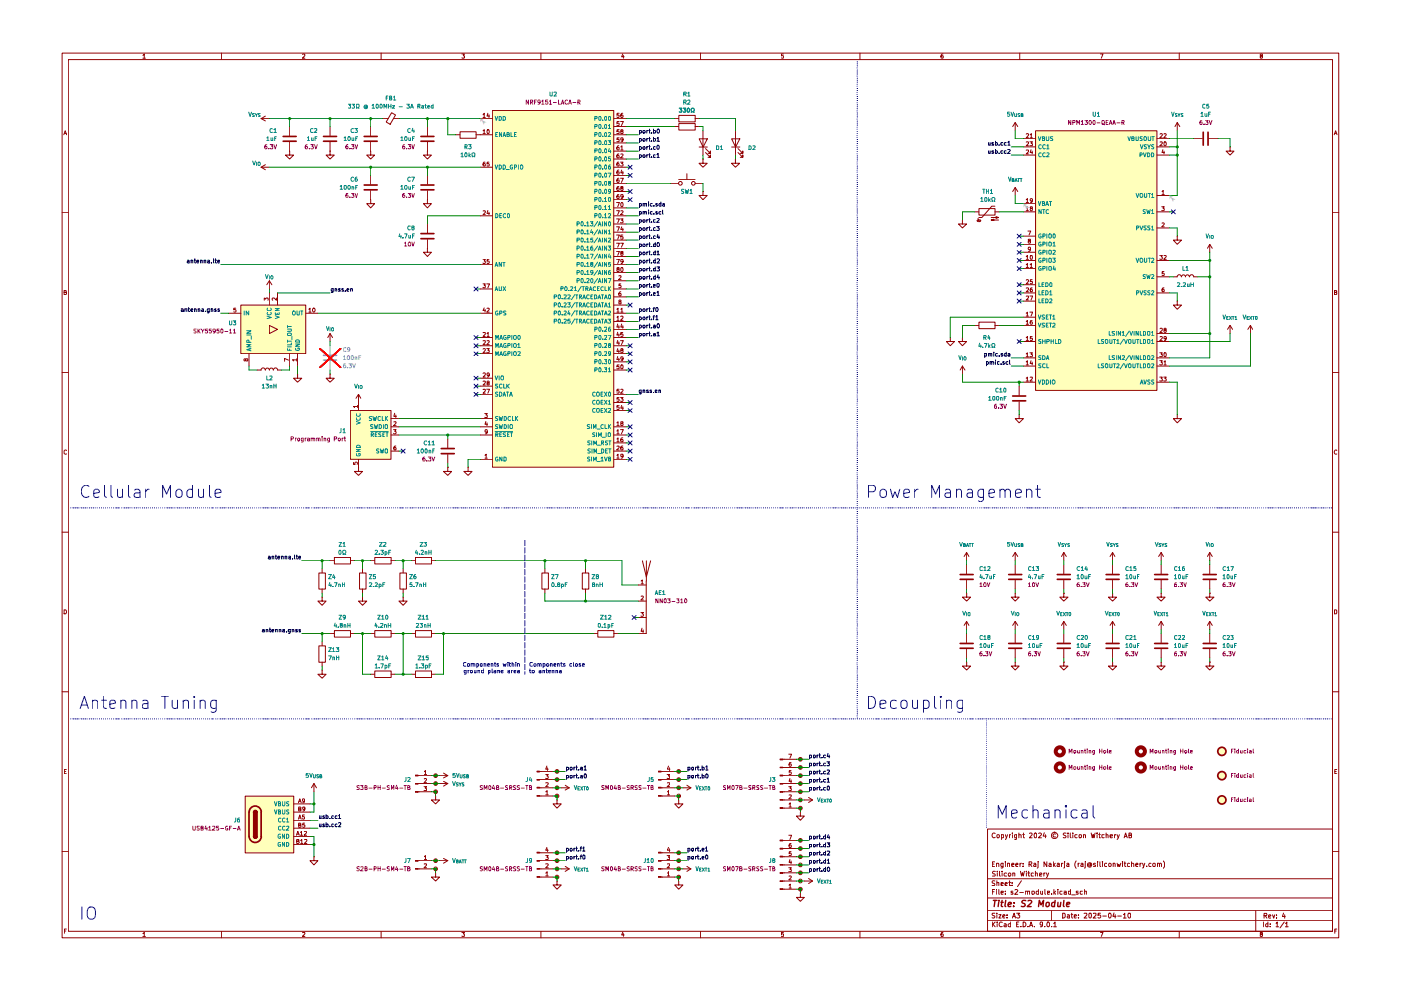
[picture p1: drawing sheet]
<svg xmlns="http://www.w3.org/2000/svg" width="420mm" height="297mm" viewBox="0 0 420 297" stroke-linecap="round" stroke-linejoin="round" font-family="sans-serif">
<g fill="none" stroke="#910000" stroke-width=".3">
<path d="M18.6 15.9h382.9v265.2h-382.9zM20.5 17.9h379.1v261.2h-379.1zM42.8 16.6l.5-.4v1.2M42.8 17.4h.8M66.5 15.9v2M90.8 16.3l.4-.1 .2 .4-.7 .8h.7M114.3 15.9v2M138.5 16.2h.8l-.4 .5 .4 .1v.6h-.8M162.2 15.9v2M186.8 16.2l-.4 .8h.8M187 16.6v.8M210.1 15.9v2"/>
<path d="M234.9 16.2h-.5v.6l.4-.1 .2 .2-.1 .5h-.5M257.9 15.9v2M282.8 16.2l-.4 .1-.2 .9 .2 .2h.5v-.6l-.5-.1-.2 .2M305.8 15.9v2M330 16.2h.8l-.5 1.2M353.7 15.9v2M378.1 16.8l-.1-.5h.5v.4l-.5 .1 .1 .6 .5-.2-.2-.4M19.1 40.4l.5-1.2 .4 1.2M19.3 40h.6M400.1 40.4l.5-1.2 .4 1.2M400.2 40h.6M18.6 63.8h1.9"/>
<path d="M399.6 63.8h1.9M19.2 87.6l.6-.1v-.4l-.6-.1v1.3h.5l.3-.4-.4-.3M400.2 87.6l.6-.1v-.4l-.6-.1v1.3h.5l.2-.6-.3-.1M18.6 111.7h1.9M399.6 111.7h1.9M20 135l-.4-.1-.4 .3v.7l.4 .2h.4M400.9 135a.58 .58 0 0 0-.8 .5 .58 .58 0 0 0 .8 .6M18.6 159.5h1.9M399.6 159.5h1.9M19.2 182.8h.5l.2 .2 .1 .5-.3 .5h-.5zM400.2 182.8h.5l.2 .2-.2 1h-.5zM18.6 207.3h1.9"/>
<path d="M399.6 207.3h1.9M19.3 231.2h.4M19.9 230.6h-.6v1.3h.6M400.3 231.2h.4M400.9 230.6h-.6v1.3h.6M18.6 255.3h1.9M296.2 248.5h103.4v30.6h-103.4zM297.6 259h.5M298.3 258.3h-.7v1.5h.7M298.4 249.9a.63 .63 0 0 0-.9 .5 .63 .63 0 0 0 .9 .6M298.9 258.9l.6-.1 .1 1M298.9 258.7v1.1"/>
<path d="M299 250.3h.6l.1 .6-.2 .2-.5-.2zM300.3 251h.7l-.1-.8h-.6v1.4M300.8 258.7v1.2l-.2 .3-.4-.1M300.8 258.8l-.4-.1-.3 .4 .1 .6h.6M301.5 258.3v.1M301.5 258.7v1.1M301.5 250.2l.3 .9M302.2 258.9l.6-.1v1M302.2 250.2l-.7 1.4M302.2 258.7v1.1M302.8 250.2v.9M303.1 250.2h-.2l-.1 .2"/>
<path d="M303.4 259.2l.7-.1-.1-.3h-.6v.9h.6M303.6 249.7v.2M303.6 250.2v.9M304.6 259.2l.7-.1-.2-.4-.4 .1-.1 .7 .3 .3 .3-.1M304.9 251l-.4 .1-.3-.2 .2-.7h.5v1.3h-.6M305.6 250.3l.6-.1v.9M305.6 249.7v1.4M305.9 258.7v1.1M306.3 258.7l-.4 .4M306.7 250.2h.6M306.8 259.6v.2M306.8 258.8v.2"/>
<path d="M306.9 249.7v1.2l.4 .2M308.6 259.1l.8-.2-.1-.6h-.7v1.5M308.8 249.9l.5-.2 .2 .4-.8 1h.8M308.9 259.1l.6 .7M310 258.8h.6v1M310.2 249.9l.4-.2 .3 .2v1l-.3 .2a.82 .82 0 0 1-.4-1.2zM310.6 259.1l-.6 .3 .2 .4 .4-.1M311.3 258.7v1.3l-.2 .2M311.3 258.3v.1M311.5 249.9l.5-.2 .3 .4-.9 1h.9M313.2 249.6l-.4 1h1M313.5 250.2v.9"/>
<path d="M313.9 258.3v1.5l-.8-1.5v1.5M314.6 258.8h.5l.1 1M315.2 259.1l-.7 .3 .3 .4 .4-.1M315.9 258.3v1.5M316.1 259.2l.4 .6M316.5 258.7l-.6 .6M316.6 250l-.5-.1-.3 .4 .2 .6h.6M317.1 258.8h.6v1M317.7 259.1l-.7 .3 .2 .4 .5-.1M318.3 258.7v1.1M318.8 258.7l-.5 .4M319.3 258.7v1.3l-.3 .2"/>
<path d="M319.3 258.3v.1M319.7 249.8l-.6-.1-.2 .2 .2 .5 .5 .1 .1 .4-.3 .2-.5-.1M320 258.8h.5v1M320.3 249.7v.2M320.3 250.2v.9M320.5 259.1l-.6 .3 .2 .4 .4-.1M321 249.7v1.2l.2 .2M321.7 249.7v.2M321.7 250.2v.9M322.7 258.1l-.4 1 .4 1.2M323 250.2h-.5l-.2 .2 .2 .6h.5M323.3 258.7v1.1"/>
<path d="M323.7 258.7l-.4 .4M323.7 250.2h.5l.2 .2v.5l-.4 .2-.4-.2zM324.2 258.8h.6v1M324.8 259.1l-.7 .3 .3 .4 .4-.1M325 250.3l.5-.1v.9M325 250.2v.9M325.5 258.7v1.4l-.3 .1M325.5 258.3v.1M327.1 259.1l-.2-.2a.35 .35 0 0 0-.4 .3 .35 .35 0 0 0 .4 .4l.2-.2M327.1 258.9v.5l.3-.1a.61 .61 0 0 0-.6-.7l-.5 .1-.2 .8 .7 .4 .4-.1M327.2 249.7l.4 1.4 .2-1 .3 1 .3-1.4M328.5 258.8l-.3-.1-.3 .3 .7 .4-.1 .3h-.6"/>
<path d="M329 249.7v.2M329 250.2v.9M329.2 258.3v.1M329.2 258.7v1.1M329.4 250.2h.6M329.7 249.7v1.3l.3 .1M329.9 258.3v1.2l.2 .3M330.6 258.3v.1M330.6 258.7v1.1M331.1 250.2l-.6 .1v.7h.6M331.7 250.3l.5-.1 .1 .9M331.7 249.7v1.4"/>
<path d="M331.9 258.8l-.4-.1-.3 .4 .3 .7 .4-.1M332.9 250.6l.8-.1-.1-.3-.7 .2 .1 .6h.6M333.8 258.9l.5-.1 .1 1M333.8 258.7v1.1M334.3 250.2v.9M334.7 250.2h-.4v.2M335 258.7l.3 1.1 .2-.7 .3 .7 .3-1.1M335 250.2l.4 .9M335.7 250.2l-.7 1.4M336.6 258.3v.1M336.6 258.7v1.1M337.1 251.1l.5-1.4 .5 1.4"/>
<path d="M337.1 258.7h.6M337.2 250.7h.7M337.3 258.3v1.2l.4 .3M338.6 250.4l.6-.1 .1-.4-.7-.2v1.4h.5l.2-.1v-.5l-.3-.1M338.8 258.8l-.5-.1-.2 .4 .2 .7 .5-.1M339.3 258.9l.6-.1 .1 1M339.3 258.3v1.5M340.6 259.2l.7-.1-.2-.4-.4 .1-.1 .7 .2 .3 .4-.1M341.9 258.7v1.1M342.3 258.7l-.4 .4M342.6 258.7l.4 1.1M343.3 258.7l-.4 1.4-.3 .1"/>
<path d="M343.9 259.6v.2M345.2 258.8l-.4-.1-.3 .4 .3 .7 .4-.1M345.8 258.9l.2-.2 .5 .2-.1 .8-.6-.1zM347.1 258.9l.5-.1 .1 1M347.1 258.7v1.1M347.7 259l.2-.3 .3 .1 .1 1M348.9 258.1l.3 .6v1l-.3 .6M399.6 255.3h1.9M19.3 279.1h.4M19.9 278.5h-.6v1.2M42.8 279.8l.5-.3v1.2M66.5 279.1v2"/>
<path d="M90.8 279.6l.6-.1v.3l-.7 .9h.7M114.3 279.1v2M138.5 279.5h.8l-.4 .4 .4 .2v.5h-.8M162.2 279.1v2M186.8 279.4l-.4 .8h.8M187 279.8v.9M210.1 279.1v2M234.9 279.5h-.5v.5a.45 .45 0 0 1 .5 .1 .45 .45 0 0 1 0 .6l-.5-.1M257.9 279.1v2M282.8 279.5l-.4 .1-.2 .8 .1 .3 .6-.1-.2-.7-.5 .3M296.2 275.8h103.4M296.2 273h103.4"/>
<path d="M296.2 269.2h103.4M296.2 263.4h103.4M297.6 276.4v1.4M297.6 267.3h.5M297.8 277l.6 .8M298.3 266.6h-.7v1.5M298.4 273.7l-.8 .1-.1 .4 .7 .3 .2 .3-.3 .4-.6-.1M298.4 264.1l-.8 .1v.4l.5 .2 .3 .4-.2 .2h-.7M298.4 276.4l-.8 .8M298.5 261.2h-.6l-.3 .3 .3 .4 .5 .2v.4l-.8 .1M298.8 266.6v.2M298.8 267.1v1"/>
<path d="M299 273.7v.1M299 264.7l.6-.1v.8M299 264v1.4M299 274.2v1M299 276.4v.1M299 276.9v.9M299.1 261.2v.1M299.1 261.7v.9M299.6 274.2h.6l-.6 1h.6M299.6 266.6v1.4l.1 .1M299.8 261.2v1.2l.2 .2M300.2 267.5h.7l-.1-.4h-.6v.9h.6"/>
<path d="M300.2 265l.7-.2-.1-.2h-.6v.8h.6M300.5 261.2v.1M300.5 261.7v.9M300.6 276.5l-.1-.1a.67 .67 0 0 0-.9 .7 .67 .67 0 0 0 1 .6M300.7 274.7l.7-.2-.2-.3h-.4l-.1 .7 .3 .3 .3-.1M301.2 276.9l.6 .1v.8M301.4 265l.7-.2-.2-.3-.4 .1-.1 .7 .6 .1M301.5 267.9v.2M301.5 267.1v.2M301.8 277.2l-.7 .3 .2 .3 .5-.1M301.9 261.7h-.4l-.4 .2 .2 .7h.6M302 275v.2"/>
<path d="M302 274.2v.2M302.4 261.9l.5-.2 .2 .2v.6l-.5 .1zM302.5 264.5h.6M302.8 264v1.4h.3M303.1 276.9h-.4l-.4 .2 .1 .6h.7M303.1 276.4v1.4M303.5 265.3v.1M303.5 264.6v.2M303.6 275.2l.5-1.5 .4 1.5M303.7 261.8l.6-.1v.9M303.7 261.7v.9M303.8 267.1l-.6 .2 .1 .2 .5 .1v.4h-.6"/>
<path d="M303.8 274.7h.7M304.4 266.8l.5-.2 .3 .4-.9 1.1h.9M304.9 273.7h.9l-.5 .5 .5 .3-.1 .5-.1 .2-.7-.2M304.9 277h.4M305.6 276.4h-.7v1.4h.7M305.8 279.1v2M305.8 267.5h1.1M306 261.2l.4 1.4 .2-1 .3 1 .3-1.4M306.2 277.7v.1M306.3 264l-1.2 1.8M306.8 276.4a.73 .73 0 0 1 .9 .7 .73 .73 0 0 1-.9 .7zM307.6 267.2l.5-.1 .1 1"/>
<path d="M307.6 267.1v1M307.8 261.2v.1M307.8 261.7v.9M308.2 267.3l.6-.2v1M308.2 261.7h.6M308.3 277.7v.1M308.5 261.2v1.2l.3 .2M308.8 277.8l.4-1.4 .5 1.4M308.9 277.4h.6M309.5 267.2l.5-.1 .2 .7-.3 .3-.4-.1zM309.9 261.7h-.4l-.3 .2 .1 .7h.6M310.2 277.7v.1"/>
<path d="M310.5 261.8l.6-.1v.9M310.5 261.2v1.4M311.4 267.1h-.5l-.2 .3 .3 .7 .4-.1M311.4 266.6v1.5M311.8 262.2l.7-.2-.1-.3h-.6v.9h.6M312.1 267.1v.8l.2 .2 .4-.2M312.7 277l-.3 .3-.4-.1v-.8l.7 .1v1l-.4 .3h-.3M312.7 267.1v1M313.1 261.7v.9M313.4 277.7v.1M313.4 266.6v1.3l.2 .2M313.5 261.7l-.4 .2"/>
<path d="M313.8 261.7l.4 .9M314.1 276.4a.69 .69 0 0 1 .7 .5 .69 .69 0 0 1-.3 .8v.1a.84 .84 0 0 1-.4-1.4zM314.1 267.5h.7l-.1-.4h-.6v.9h.6M314.5 261.7l-.7 1.4M315.4 277.7v.1M315.4 267.9v.2M315.4 273v2.8M316 276.8l.4-.4v1.4M316 277.8h.8M316.1 266.6v1.5M316.2 267.5l.4 .6M316.6 267.1l-.5 .5"/>
<path d="M317.2 266.6v.2M317.2 267.1v1M318.5 267.1h-.5l-.2 .3 .3 .7 .4-.1M318.7 273.7h.5l.2 .4v.7l-.4 .4h-.3zM319.1 267.1h.6l.1 1M319.8 267.5h-.7v.5h.7M320.1 274.2h.5l.1 1M320.7 274.5l-.5 .1-.2 .2 .2 .4 .5-.1M321.1 267.1h-.6l-.1 .3 .1 .6h.6M321.1 266.6v1.5M321.2 274.2h.5M321.4 273.7v1.2l.3 .3"/>
<path d="M321.4 268.2h1.1M322.2 274.7l.6-.2-.1-.3h-.5v.7l.1 .3 .4-.1M323.3 267.1l-.6 .2 .1 .2 .5 .1v.4h-.6M323.4 275v.2M323.4 274.2v.2M324.6 267.1h-.6l-.1 .3 .1 .6h.6M325.1 273.8l.7-.1 .2 .3-.9 1.2h.9M325.2 267.2l.6-.1v1M325.2 266.6v1.5M326.6 273.8l.1-.1a.77 .77 0 0 1 .7 .6 .77 .77 0 0 1-.2 .8l-.3 .1-.3-.4zM327.9 273.8l.7-.1 .1 .6-.9 .9h.9M330 279.5h.8l-.5 1.2"/>
<path d="M330 273.7h-.6l-.1 .7 .6-.1 .1 .7-.2 .2-.5-.2M330.7 274.6h1.1M332.6 273.7a.68 .68 0 0 1 .7 .7 .68 .68 0 0 1-.7 .7l-.2-.5zM334.1 273.6l-.3 1.1h.9M334.4 274.2v1M335.2 274.6h1.1M336.9 274.2l.4-.5v1.5M336.9 275.2h.8M338.4 273.8l.1-.1a.77 .77 0 0 1 .7 .6 .77 .77 0 0 1-.3 .8 .72 .72 0 0 1-.7-.5 .72 .72 0 0 1 .2-.8zM353.7 279.1v2M376.6 273v6.1M378.1 280l-.1-.4 .5-.1v.4l-.5 .2v.5l.5 .1 .1-.5-.2-.2"/>
<path d="M379 276.4v1.4M379.1 274.4h.7l.1-.5-.8-.1v1.4M379.4 274.4l.5 .8M380.2 276.9h-.4l-.2 .2v.6h.6M380.2 276.4v1.4M380.4 274.7l.7-.2-.1-.3-.5 .1-.1 .7 .3 .2 .3-.1M380.9 277.7v.1M380.9 276.9v.1M381.6 274.2l.4 1 .3-1M382.7 276.8l.3-.4v1.4M382.7 277.8h.8M382.8 275v.2"/>
<path d="M382.8 274.3v.1M384.9 273.7l-.3 1h.8M385.1 276.4l-1.2 1.7M385.3 274.2v1M385.5 276.8l.4-.4v1.4M385.5 277.8h.8M400.3 279.1h.4M400.9 278.5h-.6v1.2M42.8 280.7h.8"/>
<circle cx="316.3" cy="250.4" r=".97"/>
<circle cx="332.9" cy="259.3" r=".48"/>
</g>
<g fill="none" stroke="#910000" stroke-width=".42">
<path d="M297.9 269.9h1.1M298.4 269.9l-.2 1.8M299.5 270.5l-.2 1.2M299.6 269.9v.1M300.2 270.5h.7M300.5 269.9l-.2 1.6 .4 .2M301.6 269.9l-.2 1.6 .2 .2M302.4 271.1l.9-.2-.1-.3-.5-.1-.3 .2-.1 .8 .3 .2h.5M304 271.6v.1M304.2 270.6v.1M307.6 270l-.7-.1-.4 .3 .1 .4 .7 .3 .2 .5-.5 .3h-.7M308.3 270l.8-.1 .3 .5-1.3 1.3h1.1"/>
<path d="M311.4 271.7l.3-1.8 .5 1.3 .8-1.3-.2 1.8M313.8 270.6l.3-.1 .6 .1v.8l-.5 .3h-.5zM316.4 270.6h-.9l-.2 .8 .4 .3h.6M316.4 269.9l-.2 1.8M317.3 270.5l-.1 1.2 .8-.1M318.1 270.5l-.1 1.2M319.1 269.9l-.2 1.6 .3 .2M319.8 271.1l1-.2v-.3l-.5-.1-.4 .2v1h.7"/>
</g>
<path d="M96 104.5l6.2 5.6M102.2 104.5l-6.2 5.6" fill="none" stroke="#f00" stroke-width=".42"/>
<g fill="#ffb">
<path d="M147.7 33.1h36.4v106.9h-36.4z"/>
<path d="M105.1 123h12.2v14.7h-12.2z"/>
</g>
<path d="M96 104.5l6.2 5.6M102.2 104.5l-6.2 5.6" fill="none" stroke="#f00" stroke-width=".42"/>
<g fill="#ffb">
<path d="M72.2 91.4h19.5v14.6h-19.5z"/>
<path d="M73.5 238.6h14.6v17h-14.6z"/>
<path d="M310.6 39.2h36.4v77.8h-36.4z"/>
<circle cx="366.4" cy="225.2" r="1.23"/>
<circle cx="366.4" cy="232.5" r="1.23"/>
<circle cx="366.4" cy="239.8" r="1.23"/>
</g>
<path d="M96 104.5l6.2 5.6M102.2 104.5l-6.2 5.6" fill="none" stroke="#f00" stroke-width=".42"/>
<g fill="none" stroke="#910000" stroke-width=".3">
<path d="M78.3 35.6h2.5M78.3 35.6l1.3 .6M79.6 34.8l-1.3 .8M86.9 37.9v2.7M99 37.9v2.7M111.2 37.9v2.7M114.8 35.6h1.6M117.4 33.8l1.2 .7-1.6 2.8-1.2-.7zM118 35.6h1.6M128.2 37.9v2.7M138 39.5h4.8v1.9h-4.8zM144 35.6h3.7"/>
<path d="M144.9 34.4l.3-.4v1.2M144.9 39.2l.3-.3v1.1M144.9 35.2h.6M146.1 38.9h.2a.61 .61 0 0 1 .4 .6 .61 .61 0 0 1-.5 .5zM146.3 34l-.3 .8h.8M146.6 34.4v.8M147.7 33.1h36.4v106.9h-36.4zM184.1 35.6h3.7M184.1 37.9h3.7M185.7 36.4h-.6l-.1 .6 .6-.1 .1 .6-.2 .2-.5-.2M185.7 38.9h-.6l-.1 .6 .5-.2 .2 .7h-.7M185.7 34h-.6l-.1 .5h.7v.6l-.2 .1-.5-.1"/>
<path d="M186.1 36.4h.8l-.5 1.3M186.4 39.4l-.2-.5h.6v.4l-.6 .2 .1 .5h.5l.1-.4-.3-.2M186.8 34l-.6 .3v.8h.6v-.6h-.4l-.2 .2M202.4 35.6h1.1M202.4 37.9h1.1M203.6 34.6h4.9v1.9h-4.9zM203.6 37h4.9v2h-4.9zM208.4 35.6h1.2M208.4 37.9h1.2M210.8 39.2v7.3M78.3 50.1l1.3 .8M78.3 50.1h2.5"/>
<path d="M79.6 49.4l-1.3 .7M86.9 45.3v1.2h1.2l-1.2 1.2-1.3-1.2h1.3M86.9 45.3h.1M86.9 42.6v2.7M99 45.3v1.2h1.2l-1.2 1.2-1.2-1.2h1.2M99 45.3h.1M99 42.6v2.7M111.2 59.9v1.1h1.2l-1.2 1.3-1.2-1.3h1.2M111.2 59.9h.1M111.2 45.3v1.2h1.2l-1.2 1.2-1.2-1.2h1.2M111.2 45.3h.1M111.2 42.6v2.7"/>
<path d="M111.2 52.6v2.6M111.2 57.1v2.8M128.2 45.3v1.2h1.2l-1.2 1.2-1.2-1.2h1.2M128.2 45.3h.1M128.2 59.9v1.1h1.2l-1.2 1.3-1.2-1.3h1.2M128.2 59.9h.1M128.2 42.6v2.7M128.2 52.6v2.6M128.2 57.1v2.8M136.7 40.4h1.2M142.7 40.4h5M144 50.1h3.7"/>
<path d="M144.9 40h.6M145.5 48.6l-.5 .1-.1 .8 .2 .3 .4-.1-.1-.7-.5 .3M146.6 48.6h-.5l-.1 .6 .6-.1v.6h-.6M184.1 50.1h3.7M184.1 40.4h3.7M184.1 42.8h3.7M184.1 45.3h3.7M184.1 47.7h3.7M184.1 52.6h3.7M184.1 54.9h3.7M184.1 57.4h3.7M184.1 59.9h3.7"/>
<path d="M185.6 43.7l-.4 .2-.2 .8 .3 .3 .4-.2-.1-.6h-.5l-.1 .2M185.6 46.1l-.4 .1-.2 1 .1 .1 .6-.1-.2-.6-.5 .2M185.6 48.6l-.4 .1-.2 .8 .3 .3 .4-.1-.2-.7-.5 .3M185.6 51a.72 .72 0 0 0-.6 .5 .72 .72 0 0 0 .3 .7l.4-.1v-.5l-.4-.1-.3 .2M185.6 53.4l-.4 .2-.2 .8 .3 .3 .4-.2-.1-.6-.6 .2M185.6 55.9l-.4 .1-.2 .9 .1 .2 .6-.1-.2-.7-.5 .3M185.6 58.3l-.4 .1-.2 .9 .3 .2 .4-.1v-.6h-.4l-.3 .2M185.7 41.3h-.6l-.1 .5h.7v.6h-.7M186.1 48.6h.8l-.5 .4 .5 .3-.1 .4h-.7M186.1 53.4h.8l-.5 1.3M186.2 44l.3-.3v1.3M186.2 46.2l.4-.1 .3 .4-.8 .8h.8"/>
<path d="M186.2 45h.7M186.4 56.4l-.2-.4h.6v.3l-.6 .2 .1 .6h.5l.1-.5-.3-.2M186.4 51l-.2 .8h.7M186.8 51.4v.8M186.9 41.8l-.6 .2-.1-.6 .6-.1 .1 .2-.2 .9-.4 .1M186.9 58.8l-.5 .3-.2-.7 .6-.1 .1 .2-.2 .9-.4 .1M201.1 54.9h2.4M203.5 53.8h4.9M206 52.1v1.7M208.4 54.9h2.4M209.7 41.6h2.4l-1.2 2.5zM209.7 44.1h2.4"/>
<path d="M210.8 47.7v1.2h1.3l-1.3 1.2-1.2-1.2h1.2M210.8 47.7h.1M210.8 57.4v1.2h1.3l-1.3 1.3-1.2-1.3h1.2M210.8 57.4h.1M211.6 45.7l1.4 1.5v-.7v.7h-.7M211.6 44.5l1.4 1.5v-.7v.7h-.7M128.2 74.4v1.2h1.2l-1.2 1.3-1.2-1.3h1.2M128.2 74.4h.1M128.2 67.1v2.7M128.2 71.8v2.6M144 64.7h3.7M144 79.3h3.7"/>
<path d="M144.9 63.2h.6v.5l-.6 .6h.6M144.9 77.7h.6l-.3 .5 .3 .1v.5l-.1 .2-.5-.2M146.3 63.1l-.3 .9h.8M146.6 77.7h-.5l-.1 .6h.6v.6l-.6-.1M146.6 63.6v.7M184.1 64.7h3.7M184.1 79.3h3.7M184.1 62.3h3.7M184.1 67.1h3.7M184.1 69.6h3.7M184.1 72h3.7M184.1 74.4h3.7"/>
<path d="M184.1 76.9h3.7M184.9 60.7h.9l-.5 1.3M184.9 63.2h.9l-.5 1.1M184.9 65.6h.9l-.5 1.2M184.9 68h.9l-.5 1.3M184.9 70.4h.9l-.5 1.3M184.9 72.9h.9l-.5 1.2M184.9 75.4h.9l-.5 1.1M184.9 77.7h.9l-.5 1.3M186.1 65.6h.8l-.5 .4 .5 .3-.1 .4h-.7M186.1 72.9h.8l-.5 1.2M186.2 63.2h.4l.3 .3-.8 .8h.8"/>
<path d="M186.4 75.9l-.2-.5h.6v.4l-.6 .1 .2 .6 .5-.2-.3-.4M186.4 60.7a.68 .68 0 0 1 .5 .6 .68 .68 0 0 1-.5 .7l-.2-.3v-.7zM186.4 68l-.2 .8h.7M186.8 70.4h-.6v.6h.6l.1 .1-.1 .5-.6-.1M186.8 68.4v.9M186.9 78.3l-.6 .2-.1-.6 .4-.2 .3 .3-.2 .8-.4 .2M68.6 93.9h3.6M70.7 92.4h-.6v.5l.4-.1 .3 .2-.1 .5h-.6M72.2 91.4h19.5v14.6h-19.5zM79.2 90v-.7l.5 .4 .1-.4h.5v.7M80.8 97.5l2.4 1.2-2.4 1.3zM80.8 84.2v2.4"/>
<path d="M80.8 87.8v3.6M80.8 84.2l-.8 1.1M80.8 84.2l.7 1.1M82.9 89.3v.7l-.7-.7h-.4l-.2 .2 .2 .5M83.2 87.8v3.6M91.7 93.9h3.6M92.6 92.7l.4-.3v1.2M92.6 93.6h.7M94 92.4h.1a.56 .56 0 0 1 .4 .6 .56 .56 0 0 1-.5 .5h-.1a.78 .78 0 0 1 .1-1.1zM99 100v2.4M99 100l-.7 1.2M99 100l.7 1.2"/>
<path d="M144 86.6h3.7M144 93.9h3.7M144.9 85.1h.6l-.3 .4 .3 .1v.5l-.1 .2-.5-.2M144.9 99.7h.6v.5l-.6 .6h.6M145.2 92.3l-.3 .8h.7M145.5 92.7v.9M146 85.1h.8l-.5 1.2M146 100l.4-.3v1.1M146 92.5l.6-.1 .1 .3-.7 .9h.7M184.1 86.6h3.7M184.1 81.7h3.7M184.1 84.2h3.7"/>
<path d="M184.1 98.7h3.7M184.1 93.9h3.7M184.1 89h3.7M184.1 91.4h3.7M184.1 96.4h3.7M185 92.7l.3-.3v1.2M185 95.1l.3-.4v1.3M185 93.6h.7M185 96h.7M185.3 80.7h-.2v-.4h.6l-.1 .4-.5 .1v.6l.6-.1-.2-.6M185.3 97.1l-.3 .9h.8M185.3 99.6l-.3 .8h.8"/>
<path d="M185.6 82.7l.6-.1 .1 .4-.8 .8h.8M185.6 97.6v.8M185.8 90.4l-.1-.4h.5v.3l-.6 .4 .1 .4h.5l.1-.4-.3-.3M186.2 85.1h-.5l-.1 .5h.6v.6l-.6-.1M186.2 87.5h-.3l-.3 .5 .1 .6h.5v-.6l-.6 .1M186.2 92.7l.3-.3v1.2M186.2 94.9l.4-.2 .3 .4-.8 .9h.8M186.2 93.6h.7M186.3 80.3l.1-.1a.61 .61 0 0 1 .5 .6 .61 .61 0 0 1-.5 .6l-.2-.2zM186.4 97.1l-.2 .9h.7M186.8 99.7h-.6v.5l.4-.1 .3 .2-.1 .5h-.6M186.8 97.6v.8"/>
<path d="M73.7 107.8l.2-.3 .4 .1-.1 .6-.5-.1-.1-.5h-.4v.5l.5-.2M74.7 106v3.7M77.1 110.9h1.2M78.3 110.9a.64 .64 0 0 1 .6-.6 .64 .64 0 0 1 .6 .6M79.6 110.9a.59 .59 0 0 1 .6-.6 .59 .59 0 0 1 .6 .6 .59 .59 0 0 1 .6-.6 .59 .59 0 0 1 .6 .6M82 110.9a.64 .64 0 0 1 .6-.6 .64 .64 0 0 1 .7 .6M83.2 110.9h1.2M86.5 107.9l-1.2-.5v.9M86.9 106v3.7M89 107.9h-1.3l.4 .3M89 107.5v.7M89.2 112.1v1.3h1.3l-1.3 1.2-1.1-1.2h1.1"/>
<path d="M89.2 112.1h.1M89.2 106v3.7M99 112.1v1.3h1.2l-1.2 1.2-1.2-1.2h1.2M99 112.1h.1M107.5 118.2v4.8M107.5 118.2l-.7 1.2M107.5 118.2l.7 1.2M144 101.2h3.7M144 103.6h3.7M144 106h3.7M144 113.4h3.7M144 115.7h3.7"/>
<path d="M144 118.2h3.7M144.9 102.2h.6v.4l-.6 .7h.6M144.9 104.6l.1-.1 .5 .1v.4l-.6 .7h.6M144.9 111.9l.1-.1 .5 .1v.5l-.6 .6h.6M144.9 114.3h.6v.4l-.6 .7h.6M144.9 116.8h.6v.4l-.6 .7h.6M146 104.5h.7l-.4 .5h.3v.7l-.6-.1M146 116.7h.8l-.5 1.2M146 102.2l.6-.1 .1 .3-.7 .9h.7M146 100.8h.7M146.3 114.7l-.3-.1 .1-.3h.5v.4l-.6 .3 .1 .4h.5l.1-.4-.2-.3M146.7 112.4l-.6 .1v-.7h.4l.2 .2-.1 .9-.5 .1"/>
<path d="M184.1 101.2h3.7M184.1 103.6h3.7M184.1 106h3.7M184.1 118.2h3.7M184.1 108.5h3.7M184.1 110.9h3.7M185.3 102l-.3 .9h.8M185.3 104.5l-.3 .8h.8M185.3 106.8l-.3 1h.8M185.6 100.1v.7M185.6 102.4v.9M185.6 104.9v.8"/>
<path d="M185.6 107.4v.7M185.7 109.4h-.6l-.1 .6 .5-.2 .2 .7h-.7M185.7 116.7h-.6l-.1 .6 .5-.2 .2 .7h-.7M185.7 119.1h-.6l-.1 .5h.7v.6h-.7M186.1 102.1h.8l-.5 1.2M186.1 119.1h.8l-.5 .4 .5 .3-.1 .4h-.7M186.2 109.6l.2-.2a.62 .62 0 0 1 .5 .6 .62 .62 0 0 1-.5 .6l-.2-.3zM186.2 116.8l.4-.1 .3 .3-.8 .9h.8M186.4 105l-.2-.4h.6v.4l-.6 .2 .2 .5 .5-.2-.3-.5M186.9 107.4l-.5 .3-.2-.7 .4-.1 .3 .3-.2 .8-.4 .1M105.1 123h12.2v14.7h-12.2zM106 138.6v.6h.5l-.1-.4 .3-.3 .4 .1v.6"/>
<path d="M107.2 121.8h-1.2l.3 .4M107.2 121.5v.7M107.5 137.7v2.3M117.3 127.9h2.3M117.3 130.4h2.3M117.3 135.2h2.3M117.3 125.5h2.3M118 128.8h.8l-.4 .5 .3 .1v.6l-.7-.1M118.1 126.5l.6-.1 .1 .3-.8 .9h.8M118.4 123.9l-.3 .9h.8M118.7 133.7l-.4 .1-.2 .4 .1 .7h.5a.43 .43 0 0 0 0-.6 .43 .43 0 0 0-.5-.1l-.1 .2M118.7 124.4v.7"/>
<path d="M134.3 131.6v2.7M134.3 136.2v2.7M144 127.9h3.7M144 130.4h3.7M144 137.7h3.7M144 125.5h3.7M145.4 124h.7l-.4 .4 .4 .1v.6h-.7M145.5 136.5l.3-.4v1.2M145.5 137.3h.6M145.7 126.3l-.2 .9h.7M146 126.7v.9M146.1 129.4l-.6 .1v-.6h.6v.8l-.6 .3"/>
<path d="M184.1 120.6h3.7M184.1 123h3.7M184.1 127.9h3.7M184.1 130.4h3.7M184.1 132.8h3.7M184.1 135.2h3.7M184.1 137.7h3.7M185 126.7l.3-.3v1.2M185 129.2l.3-.4v1.2M185 131.6l.3-.4v1.2M185 133.8h.7v.4l-.8 .7h.8M185 136.5l.3-.4v1.2"/>
<path d="M185 127.6h.7M185 130h.7M185 132.4h.7M185 137.3h.7M185.7 121.5h-.6l-.1 .6 .6-.1 .1 .6-.2 .2-.5-.2M186.1 128.8h.8l-.5 1.2M186.4 126.9l-.2-.4 .6-.1v.4l-.6 .2 .2 .6 .5-.3-.3-.4M186.4 121.5l-.2 .8h.7M186.8 131.2l-.6 .4v.7l.6 .1v-.7l-.6 .2M186.8 133.7l-.6 .2v.9l.6 .1v-.7l-.4-.1-.2 .3M186.8 121.9v.9M186.9 136.7l-.6 .1-.1-.6 .6-.1 .1 .2-.2 .9-.4 .1"/>
<path d="M107.5 140v1.3h1.2l-1.2 1.2-1.2-1.2h1.2M107.5 140h.1M134.3 140v1.3h1.2l-1.2 1.2-1.3-1.2h1.3M134.3 140h.1M140.4 140v1.3h1.2l-1.2 1.2-1.3-1.2h1.3M140.4 140h.1M95.6 171.7h2v4.9h-2zM96.6 179v1.2h1.2l-1.2 1.2-1.3-1.2h1.3M96.6 179h.1M96.6 170.4v1.3M96.6 176.5v1.3M99 168.1h1.2"/>
<path d="M100.3 167.1h4.8v1.9h-4.8zM105.1 168.1h1.2M107.8 171.7h2v4.9h-2zM108.7 179v1.2h1.3l-1.3 1.2-1.2-1.2h1.2M108.7 179h.1M108.7 170.4v1.3M108.7 176.5v1.3M111.2 168.1h1.2M112.4 167.1h4.9v1.9h-4.9zM117.3 168.1h1.1M119.9 171.7h2v4.9h-2zM120.9 179v1.2h1.2l-1.2 1.2-1.3-1.2h1.3"/>
<path d="M120.9 179h.1M120.9 170.4v1.3M120.9 176.5v1.3M123.4 168.1h1.1M124.6 167.1h4.8v1.9h-4.8zM129.4 168.1h1.2M162.5 171.7h2v4.9h-2zM163.4 170.4v1.3M163.4 176.5v1.3M174.6 171.7h2v4.9h-2zM175.6 170.4v1.3M175.6 176.5v1.3"/>
<path d="M191.4 175.3h2.4M192.3 174.2l.3-.4v1.2M192.3 178.7l.4-.1 .3 .4-.8 .8h.8M192.3 175h.7M192.7 168.1l1.1 4.8 1.3-4.8M193.8 168.1v21.8h-2.4M95.6 193.6h2v4.9h-2zM96.6 192.4v1.1M96.6 198.5v1.1M99 189.9h1.2M100.3 189h4.8v2h-4.8zM105.1 189.9h1.2"/>
<path d="M111.2 189.9h1.2M112.4 189h4.9v2h-4.9zM117.3 189.9h1.1M123.4 189.9h1.1M124.6 189h4.8v2h-4.8zM129.4 189.9h1.2M178.1 189.9h1.1M179.3 189h4.8v2h-4.8zM184.1 189.9h1.2M191.4 180.2h2.4M191.4 185.1h2.4M192.2 183.6h.8l-.5 .4 .4 .1v.6h-.7"/>
<path d="M192.5 188.3l-.2 .9h.7M192.9 188.8v.8M96.6 200.8v1.3h1.2l-1.2 1.2-1.3-1.2h1.3M96.6 200.8h.1M111.2 202.1h1.2M112.4 201.1h4.9v2h-4.9zM117.3 202.1h1.1M123.4 202.1h1.1M124.6 201.1h4.8v2h-4.8zM129.4 202.1h1.2M73.5 238.6h14.6v17.1h-14.6zM130.6 232.5h.1"/>
<path d="M131.8 232.5h2.5M133 231.7l1.3 .8M134.3 232.5l-1.3 .7M167 231.2h.1M167 233.7h.1M203.5 231.2h.1M203.5 233.7h.1M76 243.5a.59 .59 0 0 1 .6-.6 .59 .59 0 0 1 .6 .6"/>
<circle cx="204" cy="54.9" r=".55"/>
<circle cx="207.9" cy="54.9" r=".55"/>
<circle cx="130.6" cy="232.5" r=".55"/>
<circle cx="167" cy="233.7" r=".55"/>
<circle cx="167" cy="231.2" r=".55"/>
<circle cx="203.5" cy="231.2" r=".55"/>
<circle cx="203.5" cy="233.7" r=".55"/>
</g>
<g fill="none" stroke="#000" stroke-width=".3">
<path d="M191.8 39.9h.5v-.8h-.5v1.2M192.8 39.3l.6-.2v.8h-.4zM194 39.1v.8M194.3 39.1l-.3 .2M194.6 39.1h.4M194.7 38.7v1l.3 .2M195.4 39.8v.1M196 38.7v1.2h.5v-.8h-.5M197.2 38.8a.62 .62 0 0 1 .6 .4 .62 .62 0 0 1-.2 .7l-.5-.2zM191.8 46.5l.3-.1 .3 .3-.1 .5h-.5M191.8 41.6l.3-.1 .3 .2-.1 .5h-.5M191.8 44l.3-.1 .3 .3-.1 .5h-.5"/>
<path d="M191.8 41.5v1.3M191.8 43.9v1.3M191.8 46.4v1.2M192.8 41.7l.2-.2 .4 .1v.6h-.5zM192.8 44.2l.2-.3 .4 .1v.7l-.4 .1zM192.9 46.5h.5v.7l-.6-.2zM194 41.5v.8M194 43.9v.9M194 46.4v.8M194.3 46.4l-.3 .3M194.3 41.5l-.3 .2M194.3 43.9l-.3 .3"/>
<path d="M194.6 46.4h.4M194.6 41.5h.4M194.6 43.9h.4M194.7 46v1l.3 .2M194.7 41.1v1.1l.3 .1M194.7 43.5v1.1l.3 .2M195.4 47.1v.1M195.4 42.2v.1M195.4 44.6v.2M196 41.6l.3-.1 .3 .2-.1 .5h-.5M196 41.1v1.2M196.5 46.5l-.3-.1-.3 .3 .2 .5h.4"/>
<path d="M196.5 44l-.3-.1-.3 .3 .3 .6 .3-.1M197 46.3l.4-.3v1.2M197 41.5l.4-.4v1.2M197 47.2h.7M197 42.3h.8M197.3 43.5a.68 .68 0 0 1 .4 .7 .68 .68 0 0 1-.4 .6l-.3-.3v-.7zM56.2 78.1h.5v.7M56.7 78.3l-.6 .2 .2 .3 .4-.1M57.3 78.1l.2-.1 .3 .1v.7M57.3 78v.8M58.3 78h.4M58.4 77.6v1.1l.3 .1"/>
<path d="M59 78.4l.6-.1-.2-.3-.4 .1v.6h.5M60.1 78.1h.5v.7M60.1 78v.8M61.2 78.1h.5v.7M61.2 78v.8M62.3 78.1h.5v.7M62.8 78.3l-.6 .2 .2 .3 .4-.1M63.4 78.7v.1M64 77.6l.2 1.2M64.4 78h.5M64.6 77.6v1.1l.3 .1M65.3 78.4l.6-.1-.2-.3-.4 .1v.6h.5"/>
<path d="M191.8 78.1l.3-.1 .3 .2-.1 .5h-.5M191.8 70.8l.3-.1 .3 .3-.1 .5h-.5M191.8 68.3l.3-.1 .3 .3-.1 .5h-.5M191.8 73.9h.5v-.7h-.5v1.1M191.8 75.6l.3-.1 .3 .3-.1 .5h-.5M191.8 66.5h.5v-.6h-.5v1.2M191.8 63.5l.3-.1 .3 .3-.1 .5h-.5M191.8 61h.3l.3 .2-.1 .5h-.5M191.8 61v1.2M191.8 63.4v1.2M191.8 68.2v1.3M191.8 70.7v1.2"/>
<path d="M191.8 75.5v1.3M191.8 78v1.2M192.8 78.2l.2-.2 .4 .1v.6l-.4 .1zM192.8 68.5l.2-.3 .4 .1v.7h-.5zM192.8 73.3l.6-.1v.7h-.4zM192.8 75.8l.2-.3 .4 .1v.7h-.5zM192.8 66l.6-.1v.6h-.5zM192.9 70.8h.5v.7h-.4l-.2-.2zM192.9 63.5h.5v.7M192.9 61.1l.5-.1v.8M192.9 61v.8M192.9 63.4v.8"/>
<path d="M193.4 63.6l.5-.1v.7M193.4 61.1l.5-.1v.8M194 65.9v.7M194 68.2v.9M194 70.7v.8M194 73.2v.7M194 75.5v.9M194 78v.8M194.3 78l-.3 .2M194.3 70.7l-.3 .3M194.3 68.2l-.3 .3M194.3 73.2l-.3 .1"/>
<path d="M194.3 75.5l-.3 .3M194.3 65.9l-.3 .1M194.5 63v.1M194.5 60.5v.2M194.5 61v.8M194.5 63.4v.8M194.6 78h.4M194.6 70.7h.4M194.6 68.2h.4M194.6 73.2h.4M194.6 75.5h.4M194.6 65.9h.4"/>
<path d="M194.7 77.6v1.1l.3 .1M194.7 70.3v1.1l.3 .1M194.7 67.9v1l.3 .2M194.7 72.7v1l.3 .2M194.7 75.2v1l.3 .2M194.7 65.4v1.1l.3 .1M195.4 78.7v.1M195.4 71.4v.1M195.4 69v.1M195.4 73.8v.1M195.4 76.3v.1M195.4 66.5v.1"/>
<path d="M195.6 63.5l-.4-.1-.2 .3 .2 .5h.4M195.6 61h-.4l-.2 .2 .2 .6 .4-.1M196.1 64.1v.1M196.1 61.6v.2M196.5 78.1l-.3-.1-.3 .2 .3 .6 .3-.1M196.5 70.8l-.3-.1-.3 .3 .3 .5h.3M196.5 68.3l-.3-.1-.3 .3 .1 .5h.5M196.5 72.7v1.2h-.4l-.2-.6 .6-.1M196.5 75.6l-.3-.1-.3 .3 .1 .5h.5M196.5 65.9l-.6 .1 .1 .5h.5M196.5 75.2v1.2M196.5 77.6v1.2"/>
<path d="M196.9 67.9h.8l-.4 .4 .3 .1v.6h-.7M197 77.7l.5-.1 .3 .2-.8 1h.8M197 75.5l.4-.3v1.2M197 65.5l.4-.1 .3 .4-.8 .8h.8M197 76.4h.8M197.1 63.5h-.4v.3h.4v.4h-.4M197.1 61h-.4v.3l.5 .3-.5 .1M197.2 72.8a.62 .62 0 0 1 .6 .4 .62 .62 0 0 1-.2 .7l-.5-.2zM197.3 70.3l-.3 .8h.8M197.6 70.7v.8M198.2 63.5l-.3-.1-.3 .3 .2 .5h.4M198.2 61h-.3l-.3 .2 .3 .6 .3-.1"/>
<path d="M198.2 60.5v1.3M198.7 63l.2 1.2M198.8 61l.5 .1v.7M199.3 61.3l-.6 .2 .2 .3 .4-.1M54.4 92.6h.5v.8M54.9 92.9l-.5 .1v.3h.5M55.5 92.7l.5-.1v.8M55.5 92.5v.9M56.4 92.5h.5M56.6 92.2v1l.3 .2M57.2 93l.6-.1-.1-.4-.4 .1-.1 .6 .5 .1M58.3 92.7l.5-.1v.8"/>
<path d="M58.3 92.5v.9M59.4 92.7l.5-.1v.8M59.4 92.5v.9M60.5 92.6h.5v.8M61 92.9l-.5 .2 .1 .3 .4-.1M61.6 93.3v.1M62.7 92.5v1.1l-.2 .2-.3-.1M62.7 92.6l-.3-.1-.3 .3 .1 .5h.5M63.3 92.7l.5-.1v.8M63.3 92.5v.9M64.8 92.6l-.3-.1-.2 .3 .6 .4-.6 .1M65.8 92.6h-.4v.4h.3l.2 .2-.5 .1"/>
<path d="M99.9 87.3l-.6-.2 .2-.6h.4v1l-.2 .2-.3-.1M100.5 86.6l.4-.1 .1 .8M100.5 86.5v.8M102 86.5l-.5 .2 .5 .3v.3h-.5M103 86.5h-.5v.4h.4l.1 .4h-.5M103.5 87.2v.1M104.1 86.9l.5-.1v-.3l-.5 .2v.6h.5M105.2 86.6l.5-.1v.8M105.2 86.5v.8M191.8 97.5h.3l.3 .2-.1 .5h-.5M191.8 95.1l.3-.1 .3 .2-.1 .6h-.5M191.8 92.6l.3-.1 .3 .3-.1 .5h-.5"/>
<path d="M191.8 87.8l.3-.1 .3 .3-.1 .5h-.5M191.8 80.5l.3-.1 .3 .3-.1 .5h-.5M191.8 83.7h.5v-.8h-.5v1.2M191.8 85.3h.3l.3 .2-.1 .5h-.5M191.8 80.4v1.2M191.8 85.3v1.2M191.8 87.7v1.2M191.8 92.5v1.3M191.8 95v1.3M191.8 97.5v1.1M192.8 95.2l.2-.2 .4 .1v.7h-.4zM192.8 92.8l.2-.3 .4 .1v.7h-.5z"/>
<path d="M192.8 83.1l.6-.2v.8h-.4zM192.8 85.5l.2-.2h.4v.7h-.5zM192.9 97.5h.5v.7l-.4 .1-.2-.3zM192.9 87.8h.5v.7l-.4 .1-.2-.3zM192.9 80.5h.5v.7l-.6-.2zM193 99.9h.4v.8l-.5-.1zM194 80.4v.8M194 82.9v.8M194 85.3v.8M194 87.7v.9M194 92.5v.9M194 95v.8"/>
<path d="M194 97.5v.8M194 99.9v.8M194.3 99.9l-.3 .2M194.3 97.5l-.3 .2M194.3 95l-.3 .2M194.3 92.5l-.3 .3M194.3 87.7l-.3 .3M194.3 80.4l-.3 .3M194.3 82.9l-.3 .2M194.3 85.3l-.3 .2M194.6 99.9h.4M194.6 97.5h.4"/>
<path d="M194.6 95h.4M194.6 92.5h.4M194.6 87.7h.4M194.6 80.4h.4M194.6 82.9h.4M194.6 85.3h.4M194.7 99.5v1l.3 .2M194.7 97v1l.3 .3M194.7 94.6v1.1l.3 .1M194.7 92.2v1l.3 .2M194.7 87.3v1.1l.3 .2M194.7 80v1l.3 .2"/>
<path d="M194.7 82.5v1l.3 .2M194.7 84.9v1l.3 .2M195.4 98.1v.2M195.4 95.7v.1M195.4 93.3v.1M195.4 88.4v.2M195.4 81.1v.1M195.4 83.6v.1M195.4 86v.1M195.8 95h.5M195.8 92.5h.5M195.9 88.1l.6-.3-.6 .1 .2 .7 .4-.1"/>
<path d="M195.9 85.7l.6-.1v-.3l-.6 .1 .2 .7 .4-.1M196 99.9h.5v.8h-.5v-.5h.5M196 97.5h.5v.8M196.3 94.6l-.3 .1v1.1M196.3 92.2l-.3 .2v1M196.5 97.7l-.6 .3 .2 .3 .4-.1M196.5 80v1.2h-.4l-.1-.7h.5M196.5 82.5v1.2h-.4l-.2-.6 .6-.2M196.7 95l.3-.4v1.2M196.7 92.4l.2-.2a.56 .56 0 0 1 .5 .6 .56 .56 0 0 1-.6 .5zM196.7 95.8h.7M197 99.8l.4-.3v1.2"/>
<path d="M197 87.6l.4-.3v1.3M197 80h.8l-.4 .5 .4 .2v.3l-.8 .1M197 85.1l.2-.2a.6 .6 0 0 1 .5 .6 .6 .6 0 0 1-.4 .6l-.3-.2zM197 88.6h.7M197.2 97.1a.55 .55 0 0 1 .6 .6 .55 .55 0 0 1-.6 .5l-.2-.4zM197.4 82.4l-.4 .8h.8M197.6 82.9v.8M191.8 100.7h.5v-.8h-.5v1.2M192.3 117.7l-.6-.2 .2-.6h.4v1.1h-.5M192.9 117l.5-.1v.8M192.9 116.9v.8M194.4 116.9l-.5 .2 .5 .2v.4h-.5"/>
<path d="M195.4 100.6v.1M195.4 116.9l-.5 .2 .5 .2v.4h-.5M195.9 117.6v.1M196.5 117.3l.5-.1v-.3h-.5v.8h.5M197 100.7h.8M197.6 117l.4-.1 .1 .8M197.6 116.9v.8M80.5 166.8l.5 .1v.7M81 167h-.4l-.2 .3 .2 .3 .4-.1M81.6 166.9l.2-.2 .3 .2v.7M81.6 166.7v.9M82.5 166.7h.5"/>
<path d="M82.7 166.4v1.1l.3 .1M83.3 167.1l.6-.1-.2-.3-.4 .2v.5l.5 .1M84.4 166.9l.5-.1v.8M84.4 166.7v.9M85.5 166.9l.5-.1v.8M85.5 166.7v.9M86.6 166.8h.5v.8M87.1 167l-.5 .1v.4h.5M87.7 167.5v.1M88.3 166.4l.2 1.2M88.8 166.7h.4M89 166.4v1.1l.2 .1"/>
<path d="M89.6 167.1l.6-.1-.2-.3-.4 .2v.5l.5 .1M78.7 188.7l.5 .1v.6h-.5v-.3l.5-.2M79.8 188.7l.5 .1v.6M79.8 188.6v.8M80.8 188.6h.4M80.9 188.2v1.2h.3M81.5 189.1l.6-.2-.1-.3-.5 .2v.4l.5 .2M82.6 188.7h.5v.7M82.6 188.6v.8M83.7 188.7h.5v.7M83.7 188.6v.8M84.8 188.7h.5v.7h-.5v-.3l.5-.2"/>
<path d="M85.9 189.3v.1M87 188.6v1.2h-.5M87 188.7l-.3-.1-.3 .3 .2 .5h.4M87.6 188.7l.5 .1v.6M87.6 188.6v.8M89.2 188.7l-.6 .1 .2 .3h.4v.3h-.6M90.1 188.7h-.4v.3l.5 .2-.5 .2M169.9 230h.4l.2 .2-.2 .6-.4-.1M169.9 233.2l.6-.2-.2-.6h-.4v1.2M169.9 230v1.1M171 230h.4l.2 .2-.2 .6-.5-.3zM171 232.4l.6 .2-.2 .6h-.4z"/>
<path d="M172.1 230v.8M172.1 232.4v.8M172.5 230l-.4 .2M172.5 232.4l-.4 .2M172.7 230h.4M172.7 232.4h.4M172.9 229.5v1.2l.2 .1M172.9 232v1.2h.2M173.6 230.6v.2M173.6 233.1v.1M174.2 230l.5 .1v.7M174.2 232.4l.5 .2v.6h-.5l-.1-.3 .6-.2"/>
<path d="M174.7 230.2l-.6 .3 .1 .3 .5-.1M175.2 229.9l.3-.4v1.3M175.2 230.8h.7M175.3 232.1l.1-.1a.61 .61 0 0 1 .5 .6 .61 .61 0 0 1-.6 .6zM206.3 230h.6v.6l-.6 .1M206.3 233.2l.6-.1-.1-.7h-.5v1.2M206.3 230v1.1M207.4 230h.6l-.1 .8-.5-.2zM207.4 232.5h.6l-.1 .7-.5-.1zM208.5 230v.8M208.5 232.4v.8M209 230l-.5 .2"/>
<path d="M209 232.4l-.5 .2M209.1 230h.5M209.1 232.4h.5M209.3 229.5v1.1l.3 .2M209.3 232v1l.3 .2M210.1 230.6v.2M210.1 233.1v.1M210.6 230h.6v.6l-.6 .1M210.6 232v1.2h.5l.1-.7-.6-.1M210.6 229.5v1.3M211.7 229.9l.3-.4v1.3M211.7 230.8h.6"/>
<path d="M211.8 232.1l.1-.1a.61 .61 0 0 1 .5 .6 .61 .61 0 0 1-.6 .6l-.1-.2z"/>
</g>
<g fill="none" stroke="#910000" stroke-width=".51">
<path d="M84.9 40.9h3.9M84.9 42.3h3.9M97 40.9h3.9M97 42.3h3.9M109.2 40.9h3.9M109.2 42.3h3.9M109.2 55.5h3.9M109.2 56.9h3.9M126.2 40.9h3.9M126.2 42.3h3.9M126.2 55.5h3.9M126.2 56.9h3.9"/>
<path d="M126.2 70h3.9M126.2 71.5h3.9M132.3 134.5h3.9M132.3 136h3.9M74.7 243.4v7.3"/>
</g>
<g fill="none" stroke="#008785" stroke-width=".3">
<path d="M148.5 34.9l.3 1.2 .5-1.2M149.3 39.7h-.6v1.3h.6M149.7 34.9l.7 .2v.7l-.3 .3h-.4zM150.5 39.7v1.3l-.7-1.3v1.3M150.9 34.9a.66 .66 0 0 1 .7 .4 .66 .66 0 0 1-.2 .8h-.5zM153.2 39.7v1.3h.6M154.9 39.7h-.6v1.3h.6M178.4 37.9l.7-.1v-.4l-.7-.1v1.2M178.4 35.5h.6l.1-.5-.7-.1v1.2M179.6 37.5l.1-.2a.6 .6 0 0 1 .6 .6 .6 .6 0 0 1-.5 .6l-.2-.2zM179.7 35l.1-.1a.61 .61 0 0 1 .5 .6 .61 .61 0 0 1-.6 .6zM179.8 39.7a.68 .68 0 0 1 .5 .6 .68 .68 0 0 1-.5 .7l-.2-.3v-.7z"/>
<path d="M180.8 38.4v.1M180.8 36v.1M181.4 37.3l.5 .2-.1 .9a.6 .6 0 0 1-.6-.4 .6 .6 0 0 1 .2-.7zM181.4 39.8l.3-.1 .2 .3v.7l-.2 .3a.71 .71 0 0 1-.3-1.2zM181.4 35l.3-.1 .2 .2-.1 1h-.4l-.1-.5zM182.5 37.7l.3-.4v1.2M182.5 39.9l.4-.2 .2 .3-.7 1h.7M182.5 38.5h.6M182.5 35l.2-.1a.61 .61 0 0 1 .5 .6 .61 .61 0 0 1-.6 .6zM148.5 49.4l.3 1.3 .5-1.3M148.7 40.3h.3M149.7 49.4l.7 .4v.6l-.5 .3h-.2z"/>
<path d="M150.9 41l.3-1.3 .4 1.3M150.9 49.4a.65 .65 0 0 1 .7 .7 .65 .65 0 0 1-.7 .6zM151 40.6h.6M151.8 50.8h.9M152.1 40.3h.4l.2-.3-.6-.3v1.3h.5l.1-.6-.2-.1M153.7 49.5a.56 .56 0 0 0-.7 .6 .56 .56 0 0 0 .7 .5l.1-.5h-.3M154.3 50.1l.6-.1v-.4l-.6-.2v1.3M154.3 40.3h.4M155.4 49.4v1.3M156 49.6l.5-.2a.86 .86 0 0 1 0 1.3l-.5-.2zM178.4 40.4h.5l.2-.5-.7-.2v1.3M178.4 42.8h.5l.2-.6h-.7v1.1"/>
<path d="M178.4 45.2h.6l.1-.5-.7-.1v1.2M178.4 47.7l.7-.1v-.4l-.7-.2v1.3M178.4 50.1h.5l.2-.5-.7-.2v1.3M178.4 52.5h.6l.1-.5-.7-.1v1.2M178.4 54.9h.7v-.5h-.7v1.1M178.4 57.4h.5l.2-.5-.7-.2v1.3M178.4 59.9h.5l.2-.6-.7-.1v1.2M179.6 44.8l.2-.2a.62 .62 0 0 1 .5 .6 .62 .62 0 0 1-.5 .6l-.2-.2zM179.6 49.7l.2-.3a.68 .68 0 0 1 .5 .7 .68 .68 0 0 1-.5 .6l-.2-.2zM179.7 42.2h.1a.61 .61 0 0 1 .5 .6 .61 .61 0 0 1-.6 .5l-.1-.1zM179.7 52l.1-.1a.61 .61 0 0 1 .5 .6 .61 .61 0 0 1-.6 .6zM179.7 59.3l.1-.1a.61 .61 0 0 1 .5 .6 .61 .61 0 0 1-.6 .6l-.1-.2z"/>
<path d="M179.7 54.4a.6 .6 0 0 1 .6 .5 .6 .6 0 0 1-.5 .6l-.2-.2zM179.8 47a.68 .68 0 0 1 .5 .6 .68 .68 0 0 1-.5 .7l-.2-.3v-.8zM179.8 56.7a.68 .68 0 0 1 .5 .7 .68 .68 0 0 1-.5 .6l-.2-.3v-.7zM180.8 40.8v.2M180.8 43.3h.1M180.8 45.7v.1M180.8 48.1v.2M180.8 50.5v.2M180.8 53v.1M180.8 55.5h.1M180.8 57.8v.2M181.3 59.5l.3-.3v1.2"/>
<path d="M181.4 42.2h.3l.2 .2-.1 .9h-.4l-.1-.4zM181.4 44.6l.5 .2-.1 .9a.62 .62 0 0 1-.6-.4 .62 .62 0 0 1 .2-.7zM181.4 47.1l.3-.1 .2 .2v.8l-.2 .3a.71 .71 0 0 1-.3-1.2zM181.4 49.5l.3-.1 .2 .3v.8l-.2 .2a.71 .71 0 0 1-.3-1.2zM181.4 52l.3-.1 .2 .3-.1 .9h-.4l-.1-.4zM181.4 54.4l.5 .1-.1 1a.6 .6 0 0 1-.6-.5 .6 .6 0 0 1 .2-.6zM181.4 56.8l.3-.1 .2 .3v.7l-.2 .3a.71 .71 0 0 1-.3-1.2zM182.4 42.2h.7l-.4 .4 .4 .2-.1 .5h-.6M182.4 51.9h.8l-.5 1.2M182.5 59.3l.2-.1a.61 .61 0 0 1 .5 .6 .61 .61 0 0 1-.6 .6zM182.7 44.5l-.2 .9h.7M182.7 54.9l-.2-.3v-.2h.5v.4l-.5 .2 .2 .5 .4-.2-.2-.4"/>
<path d="M183 47h-.5v.6h.5v.6l-.5-.1M183 49.4h-.2l-.3 .6v.6h.5v-.6l-.5 .1M183 45v.8M183.1 57.2l-.1 .3h-.5a.43 .43 0 0 1 0-.6 .43 .43 0 0 1 .5-.1l.1 .7-.3 .5h-.3M148.5 79.8l.3-1.1 .5 1.1M148.6 79.5h.6M148.7 64a.64 .64 0 0 1 .7 .6 .64 .64 0 0 1-.7 .7zM149.9 64.6h.4M150.4 78.7v1.1l-.7-1.1v1.1M150.5 64h-.6v1.3h.6M150.8 78.7h.7M151.1 78.7v1.1"/>
<path d="M151.6 64.2l-.1-.2a.6 .6 0 0 0-.6 .7 .6 .6 0 0 0 .7 .5v-.1M152.4 64a.68 .68 0 0 1 .4 .6 .68 .68 0 0 1-.4 .7l-.3-.3v-.7zM173.1 67.1l.6-.1-.1-.5h-.5v1.2M173.1 69.5h.6v-.5l-.6-.1v1.2M173.1 72l.6-.1v-.4l-.6-.1v1.2M173.1 74.4h.5l.1-.5-.6-.2v1.3M173.1 76.9h.5l.1-.6-.6-.1v1.2M173.1 79.2h.6v-.5h-.6v1.1M174.2 71.5l.2-.1a.6 .6 0 0 1 .5 .5 .6 .6 0 0 1-.4 .7l-.3-.3zM174.2 78.8l.3-.1a.62 .62 0 0 1 .4 .5 .62 .62 0 0 1-.4 .6l-.3-.2zM174.3 69l.2-.1a.61 .61 0 0 1 .4 .6 .61 .61 0 0 1-.5 .6l-.2-.2zM174.3 76.3l.2-.1a.61 .61 0 0 1 .4 .6 .61 .61 0 0 1-.5 .6l-.2-.2z"/>
<path d="M174.5 66.5a.68 .68 0 0 1 .4 .6 .68 .68 0 0 1-.4 .6l-.3-.2v-.8zM174.5 73.7a.68 .68 0 0 1 .4 .7 .68 .68 0 0 1-.4 .6l-.3-.2v-.8zM175.4 67.6v.1M175.4 70v.1M175.4 72.5v.1M175.4 74.8v.2M175.4 77.3v.1M175.4 79.8h.1M175.9 66.8l.4-.3v1.2M175.9 69.3l.4-.4v1.2M175.9 71.7l.4-.3v1.2M175.9 74.1l.4-.4v1.3"/>
<path d="M175.9 76.5l.4-.3v1.2M175.9 79l.4-.3v1.1M175.9 67.7h.8M175.9 70.1h.8M175.9 72.6h.8M175.9 75h.8M175.9 77.4h.8M175.9 79.8h.8M177 66.5h.8l-.4 .5 .4 .1v.5l-.3 .1-.5-.1M177 76.2h.9l-.5 1.2M177.4 68.8l-.3 .9h.8M177.4 79.2l-.3-.3 .1-.2h.5l.1 .4a.41 .41 0 0 0-.6 .2 .41 .41 0 0 0 .3 .5h.3v-.6h-.3"/>
<path d="M177.7 73.7l-.4 .2-.2 .9 .3 .2 .4-.2-.1-.5h-.5l-.1 .2M177.7 69.3v.8M177.8 71.4h-.6l-.1 .5h.7v.6h-.7M178.4 62.2h.6l.1-.5-.7-.1v1.2M178.4 64.7l.7-.1v-.4l-.7-.2v1.3M179.2 66.4l-1.1 1.6M179.2 68.8l-1.1 1.6M179.2 71.3l-1.1 1.5M179.2 73.7l-1.1 1.6M179.2 76.1l-1.1 1.6M179.2 78.6l-1.1 1.6M179.4 67.7l.4-1.2 .5 1.2"/>
<path d="M179.4 70.1l.4-1.2 .5 1.2M179.4 72.6l.4-1.2 .5 1.2M179.4 75l.4-1.3 .5 1.3M179.4 77.4l.4-1.2 .5 1.2M179.4 79.8l.4-1.1 .5 1.1M179.6 61.8l.2-.2a.62 .62 0 0 1 .5 .6 .62 .62 0 0 1-.5 .6l-.2-.2zM179.6 79.5h.6M179.6 67.3h.6M179.6 69.8h.6M179.6 72.2h.6M179.6 74.7h.6M179.6 77h.6"/>
<path d="M179.8 64a.68 .68 0 0 1 .5 .6 .68 .68 0 0 1-.5 .7l-.2-.3v-.7zM180.7 66.5v1.2M180.7 68.9v1.2M180.7 71.4v1.2M180.7 73.7v1.3M180.7 76.2v1.2M180.7 78.7v1.1M180.8 60.3v.1M180.8 62.7v.1M180.8 65.1v.2M181.3 62l.3-.4v1.2M181.3 64.4l.3-.4v1.3"/>
<path d="M181.3 60.4h.6M181.3 62.8h.6M181.3 65.3h.6M181.9 66.5v1.2l-.6-1.2v1.2M181.9 68.9v1.2l-.6-1.2v1.2M181.9 71.4v1.2l-.6-1.2v1.2M181.9 73.7v1.3l-.6-1.3v1.3M181.9 76.2v1.2l-.6-1.2v1.2M181.9 78.7v1.1l-.6-1.1v1.1M182.4 73.7h.7l-.4 .6h.3v.6l-.6-.1M182.5 62l.3-.4v1.2M182.5 64.2l.4-.2 .2 .4-.7 .9h.7"/>
<path d="M182.5 69.3l.3-.4v1.2M182.5 71.5l.5-.1 .1 .3-.7 .9h.7M182.5 62.8h.6M182.5 70.1h.6M182.7 66.5a.68 .68 0 0 1 .4 .6 .68 .68 0 0 1-.4 .6l-.2-.5zM182.7 76.1l-.2 .9h.7M183 78.7h-.5v.5h.5v.6h-.5M183 76.6v.8M73.2 93.2v1.2M74 99.1h1.3l-1.3 .8h1.3M74.6 93.2v1.2l-.8-1.2v1.2M80.1 94.7l1.3 .5-1.3 .3"/>
<path d="M80.3 93.6l-.2 .3a.65 .65 0 0 0 .6 .5 .65 .65 0 0 0 .7-.5l-.2-.3M80.3 92.4l-.2 .4 .3 .3 .9-.1-.1-.6M82.5 94.7l1.2 .4-1.2 .4M82.5 93.7v.5h1.2v-.5M82.5 92.5h1.2l-1.2 .6h1.2M83.1 93.9v.3M86.2 98.6l1.2 .1-.2 .6h-1M86.2 97.5v.7M86.2 97.9h1.2M87.8 93.4l.3-.2 .4 .2-.1 1h-.5zM89.1 93.2l.1 1.2 .5-.1v-1.1M90.2 93.2h.6"/>
<path d="M90.5 93.2v1.2M148.5 87.1l.3-1.2 .5 1.2M148.6 86.8h.6M149.3 93.3l-.1-.1a.66 .66 0 0 0-.6 .5 .66 .66 0 0 0 .2 .7l.6-.1v-.4h-.3M149.7 85.9l.1 1.2 .6-.1v-1.1M149.9 93.9h.5l.1-.6-.6-.1v1.2M150.9 85.9l.7 1.2M151.6 85.9l-.7 1.2M151.7 93.3h-.7v.4l.7 .4-.1 .3h-.6M166.2 89l.7-.1 .1-.3-.8-.2v1.2M166.2 91.4h.5l.3-.4-.3-.2h-.5v1.2M166.2 93.9h.5l.3-.3-.1-.3-.7-.1v1.2"/>
<path d="M166.2 96.3h.6l.1-.5-.7-.1v1.2M167.5 90.9l.3-.1 .3 .2v.8l-.3 .2a.72 .72 0 0 1-.3-1.1zM167.5 93.3l.3-.1 .3 .3-.2 .9-.4-.1zM167.6 88.4l.5 .2v.7a.35 .35 0 0 1-.5 .3 .35 .35 0 0 1-.2-.4zM167.6 95.7l.4 .1 .1 .8a.35 .35 0 0 1-.5 .2 .35 .35 0 0 1-.2-.4zM168.2 86.5h.6v-.5l-.6-.1v1.2M168.6 89.5v.1M168.6 91.9v.1M168.6 94.3v.1M168.6 96.8v.1M169.2 88.5l.5-.1 .1 .3-.7 .9h.7M169.2 90.9l.4-.1 .2 .3-.7 .9h.7"/>
<path d="M169.2 93.3l.4-.1 .2 .4-.7 .8h.7M169.2 95.8l.5-.1 .1 .3-.7 .9h.7M169.5 86a.62 .62 0 0 1 .6 .4 .62 .62 0 0 1-.2 .7l-.5-.1zM170.3 88.5l.7 .1-.7 1h.7M170.3 90.8h.7l-.4 .5 .3 .1 .1 .4-.2 .2-.5-.1M170.6 87v.1M170.6 93.1l-.3 1h.7M170.9 93.6v.8M170.9 95.7h-.6v.6l.5-.2 .2 .3-.1 .4h-.6M171.1 86l.4-.1 .3 .4-.8 .8h.8M172.3 86.3l.3-.4v1.2M172.3 87.1h.7"/>
<path d="M172.4 88.3l-1 1.5M172.4 90.8l-1 1.5M172.4 93.1l-1 1.6M172.4 95.6l-1 1.6M172.6 88.4h.7M172.6 90.8h.7M172.6 93.2h.7M172.6 95.7h.7M173 88.4v1.2M173 90.8v1.2M173 93.2v1.2M173 95.7v1.2"/>
<path d="M173.1 81.7l.6-.1v-.4l-.6-.2v1.3M173.1 84.2l.6-.2-.1-.5h-.5v1.3M173.7 89l.6-.1 .1-.3-.7-.2v1.2M173.7 91.4l.7-.2-.2-.4h-.5v1.2M173.7 93.9h.5l.2-.3-.1-.3-.6-.1v1.2M173.7 96.3h.5l.1-.5-.6-.1v1.2M174 89l.4 .6M174 91.4l.4 .6M174 93.9l.4 .5M174 96.3l.4 .6M174.3 85.9l-1 1.6M174.5 81a.68 .68 0 0 1 .4 .7 .68 .68 0 0 1-.4 .6l-.3-.3v-.7z"/>
<path d="M174.5 83.5a.68 .68 0 0 1 .4 .6 .68 .68 0 0 1-.4 .7l-.3-.3v-.8zM174.6 85.9h.7M174.8 89.6l.4-1.2 .4 1.2M174.8 92l.4-1.2 .4 1.2M174.8 94.4l.4-1.2 .4 1.2M174.8 96.9l.4-1.2 .4 1.2M174.8 89.2h.6M174.8 91.7h.6M174.8 94.1h.6M174.8 96.5h.6M174.9 85.9v1.2M175.4 82.1v.2"/>
<path d="M175.4 84.6v.2M175.7 86.5h.6v-.5l-.6-.1v1.2M175.9 81.4l.4-.4v1.3M175.9 83.7l.5-.2 .3 .2-.8 1.1h.8M175.9 82.3h.8M175.9 86.5l.5 .6M176.7 87.1l.4-1.2 .4 1.2M176.7 88.5l-.6-.1-.2 .2v.7l.4 .3 .4-.1M176.7 90.9l-.4-.1-.4 .3 .2 .8h.6M176.7 93.3l-.4-.1-.4 .3 .2 .9 .6-.1M176.7 95.8l-.6-.1-.2 .2v.7l.4 .3 .4-.1M176.9 86.8h.5"/>
<path d="M177.2 88.9h.3M177.2 91.4h.3M177.2 93.8h.3M177.2 96.3h.3M177.4 83.5l.4 .2v.8l-.3 .3a.75 .75 0 0 1-.1-1.3zM177.8 81.6l-.6 .2v-.7l.6 .1v.8l-.6 .3M177.8 88.4h-.6v1.2h.6M177.8 90.8h-.6v1.2h.6M177.8 93.2h-.6v1.2h.6M177.8 95.7h-.6v1.2h.6M178.3 88.4h.4a.66 .66 0 0 1 .3 .7 .66 .66 0 0 1-.7 .5zM178.3 90.8a.64 .64 0 0 1 .7 .6 .64 .64 0 0 1-.7 .6z"/>
<path d="M178.3 93.2a.66 .66 0 0 1 .7 .5 .66 .66 0 0 1-.3 .7h-.4zM178.3 95.7h.4a.66 .66 0 0 1 .3 .7 .66 .66 0 0 1-.7 .5zM178.4 98.7l.7-.1v-.4l-.7-.2v1.3M178.6 86l-.2-.1a.67 .67 0 0 0-.5 .5 .67 .67 0 0 0 .2 .7l.5-.1M179.2 86.5h.4M179.2 81l-1.1 1.5M179.2 83.5l-1.1 1.5M179.3 89.6l.4-1.2 .5 1.2M179.3 92l.4-1.2 .5 1.2M179.3 94.4l.4-1.2 .5 1.2M179.3 96.9l.4-1.2 .5 1.2M179.4 82.3l.4-1.3 .5 1.3"/>
<path d="M179.4 84.8l.4-1.3 .5 1.3M179.4 89.2h.6M179.4 91.7h.6M179.4 94.1h.6M179.4 96.5h.6M179.6 82h.6M179.6 84.3h.6M179.7 85.9h-.5v1.2h.5M179.8 98a.68 .68 0 0 1 .5 .7 .68 .68 0 0 1-.5 .6l-.2-.2v-.8zM180.3 88.4h.7M180.3 90.8h.7M180.3 93.2h.7"/>
<path d="M180.3 95.7h.7M180.7 81v1.3M180.7 83.5v1.3M180.7 88.4v1.2M180.7 90.8v1.2M180.7 93.2v1.2M180.7 95.7v1.2M180.8 99.1v.2M180.9 86a.61 .61 0 0 0-.7 .3 .61 .61 0 0 0 .2 .8l.5-.1M181.3 98.2l.1-.2 .5 .2v.4l-.6 .7h.6M181.3 89.6l.4-1.2 .4 1.2M181.3 92l.4-1.2 .4 1.2"/>
<path d="M181.3 94.4l.4-1.2 .4 1.2M181.3 96.9l.4-1.2 .4 1.2M181.4 85.9v1.2h.6M181.4 89.2h.5M181.4 91.7h.5M181.4 94.1h.5M181.4 96.5h.5M181.9 81v1.3l-.6-1.3v1.3M181.9 83.5v1.3l-.6-1.3v1.3M182.4 83.5h.8l-.5 1.3M182.4 95.7h.7l-.4 .4 .3 .1v.6h-.6M182.5 91.1l.3-.3v1.2"/>
<path d="M182.5 93.3l.4-.1 .2 .4-.7 .8h.7M182.5 85.9v1.2M182.5 92h.6M182.5 88.5l.2-.1a.62 .62 0 0 1 .5 .6 .62 .62 0 0 1-.5 .6l-.2-.4zM182.6 86.4l.5 .7M183 81a.66 .66 0 0 0-.5 .6 .66 .66 0 0 0 .4 .7l.2-.3-.1-.4-.3-.1-.2 .3M183 98a.66 .66 0 0 0-.5 .6 .66 .66 0 0 0 .4 .7l.2-.2-.1-.5h-.3l-.2 .2M183.1 85.9l-.6 .7M74 100.4h1.3M74.7 102.6l-.1-.7h-.4l-.2 .7h1.3M74.9 104.5v.6M75.3 104.4l-1.3 .4 1.3 .4"/>
<path d="M75.3 103.2h-1.3l.9 .3-.9 .5h1.3M75.4 100.8v.9M86.2 104.5v.5h1.2M86.2 100.1a.86 .86 0 0 1 1.2-.1l-.2 .6h-.8zM86.2 104h1.2M86.2 101.9v.7M86.2 102.3h1.2M86.8 104.6v.4M87.4 102.8v.6h-1.2M87.5 100.8v1M88.6 104.4v.4a.61 .61 0 0 0 .8 .3 .61 .61 0 0 0 .3-.8h-.4v.3M88.6 103.1h1.2l-1.2 .7h1.2"/>
<path d="M88.6 102.1a.66 .66 0 0 1 .8-.2 .66 .66 0 0 1 .4 .6h-1.2zM148.5 112.7l.3 1.2 .5-1.2M148.7 101.8v-1.3l.3 .8 .4-.8v1.3M148.7 104.1v-1.1l.3 .8 .4-.8v1.1M148.7 106.6v-1.2l.3 .9 .4-.9v1.2M149.3 115.1l-.7 .2 .1 .4 .6 .1v.4h-.7M149.3 117.6l-.5-.1-.2 .3 .1 .2 .6 .3v.3l-.7 .1M149.7 112.7v1.2M149.8 117.5a.65 .65 0 0 1 .7 .7 .65 .65 0 0 1-.7 .6zM149.9 101.8l.4-1.3 .4 1.3M149.9 104.1l.4-1.1 .4 1.1M149.9 106.6l.4-1.2 .4 1.2"/>
<path d="M149.9 101.3h.6M149.9 103.8h.6M149.9 106.3h.6M150.5 115.2l-.6-.1-.1 .3 .1 .8h.6M150.9 118.8l.3-1.3 .4 1.3M151 118.4h.6M151 115.1v1.2h.6M151.7 100.6h-.5l-.2 .2 .2 .9 .6-.1v-.4h-.2M151.7 103l-.7 .2 .2 .9h.6v-.5h-.2M151.7 105.4h-.5l-.2 .3 .2 .8h.6v-.4h-.2M151.9 117.5h.7M152 115.1v1.2"/>
<path d="M152.1 115.7l.6 .6M152.2 117.5v1.3M152.3 101.2l.6-.1v-.5l-.6-.1v1.3M152.3 103.5h.6v-.5h-.6v1.1M152.3 106l.6-.1v-.5h-.6v1.2M152.7 115.1l-.7 .7M152.8 118.8l.4-1.3 .5 1.3M152.9 118.4h.6M153.5 100.5v1.3M153.5 103v1.1M153.5 105.4v1.2M154.1 100.7l.2-.2 .5 .2 .1 .6-.4 .5-.4-.2z"/>
<path d="M154.1 103.1l.2-.1 .5 .1-.1 1h-.5zM155.3 103.3l.3-.3v1.1M155.3 105.5l.7 .1-.7 1h.7M155.3 104.1h.7M155.4 100.6a.55 .55 0 0 1 .7 .5 .55 .55 0 0 1-.7 .6l-.1-.4zM178.4 101.2h.5l.2-.5-.7-.2v1.3M178.4 103.5h.6l.1-.5h-.7v1.1M178.4 106l.7-.1v-.4l-.7-.1v1.2M178.4 108.5l.7-.1v-.5l-.7-.1v1.3M178.4 110.9h.5l.2-.6-.7-.1v1.2M178.5 117.7l-.1-.1a.64 .64 0 0 0-.6 .3 .64 .64 0 0 0 0 .7l.3 .2 .4-.2M179 117.7l.2-.2 .5 .2v.7l-.3 .4-.4-.2z"/>
<path d="M179.6 100.8l.2-.3a.68 .68 0 0 1 .5 .6 .68 .68 0 0 1-.5 .7l-.2-.3zM179.6 105.6l.2-.2a.62 .62 0 0 1 .5 .6 .62 .62 0 0 1-.5 .6l-.2-.3zM179.7 103h.1a.61 .61 0 0 1 .5 .6 .61 .61 0 0 1-.6 .5l-.1-.1zM179.7 110.3l.1-.1a.61 .61 0 0 1 .5 .7 .61 .61 0 0 1-.6 .5l-.1-.1zM179.8 107.8a.68 .68 0 0 1 .5 .6 .68 .68 0 0 1-.5 .7l-.2-.3v-.8zM180.3 118.1h.4M180.8 101.6v.2M180.8 104.1h.1M180.8 106.5v.1M180.8 108.9v.2M180.8 111.3v.1M180.8 117.5h-.5v1.3h.5"/>
<path d="M180.8 120h-.5v1.2h.5M181.3 100.7l.1-.2 .5 .2v.3l-.6 .8h.6M181.3 103h.6v.5l-.6 .6h.6M181.3 105.5h.6v.4l-.6 .7h.6M181.3 107.8h.6l-.3 .5 .3 .1v.5l-.1 .2-.5-.2M181.3 110.2h.6l-.3 .5 .3 .1v.5h-.6M181.3 117.5l.7 1.3M181.3 120l.7 1.2M182 117.5l-.7 1.3M182 120l-.7 1.2M182.4 100.5h.8l-.5 1.3M182.5 110.6l.3-.4v1.2"/>
<path d="M182.5 111.4h.6M182.7 103.5l-.2-.5h.5v.4l-.5 .3v.4h.5l.1-.4-.2-.2M182.7 107.8a.68 .68 0 0 1 .4 .6 .68 .68 0 0 1-.4 .7l-.2-.6zM182.7 117.5a.68 .68 0 0 1 .4 .7 .68 .68 0 0 1-.4 .6l-.2-.5zM183.1 105.9l-.2 .3-.4-.1v-.7l.6 .2-.1 .9-.5 .1M106.8 126.3l1.2 .4-1.2 .5M106.8 134.7h1.2l-1.2 .7h1.2M106.9 125.2l-.1 .3a.67 .67 0 0 0 .6 .5 .67 .67 0 0 0 .6-.3l-.1-.5M106.9 124a.61 .61 0 0 0 .3 .8 .61 .61 0 0 0 .8-.3l-.1-.5M106.9 136l-.1 .3 .3 .4 .9-.2v-.5h-.5v.1M106.9 133.7l.5-.3 .4 .1 .2 .2v.4h-1.2zM111.2 129.4h5.2"/>
<path d="M111.3 130.3h.5l.1-.5-.6-.1v1.2M111.5 124.9l-.5-.1-.3 .3 .8 .6-.2 .4-.6-.1M111.6 130.3l.4 .6M111.8 124.8l.4 1.3 .2-1 .2 1 .3-1.3M111.8 127.3h-.6v.5l.6 .3-.1 .3h-.5M112.3 127.3l.2 1.1 .3-.8 .1 .8 .4-1.1M112.5 130.3h.4M113.1 129.7h-.6v1.2h.6M113.6 134.6l-.7 .1v.3l.6 .2 .1 .3-.2 .3-.5-.1M113.7 127.3a.66 .66 0 0 1 .7 .3 .66 .66 0 0 1-.2 .8h-.5zM114 125l-.3-.2-.3 .3 .1 .8 .2 .2 .3-.2M114 134.5l.3 1.3 .3-.9 .2 .9 .3-1.3"/>
<path d="M114.2 129.8l-.4-.1-.3 .3 .7 .5v.3h-.7M114.6 124.8v1.3h.5M114.8 130.3h.3M115 127.3v1.1M115.3 129.7h-.5v1.2h.5M115.5 127.4l.2-.1 .5 .1-.1 1-.6-.1zM115.5 134.7l.2-.2 .5 .2v.9l-.2 .2-.5-.2zM115.6 124.8v1.3M115.7 129.7h.7M115.7 125.4l.5 .7M116.1 129.7v1.2M116.2 124.8l-.6 .8"/>
<path d="M148.5 129.4h5.3M148.7 130.3h.6v-.5l-.6-.1v1.2M148.9 130.3l.5 .6M149.3 124.9l-.5-.1-.2 .3 .1 .3 .6 .2v.3l-.7 .1M149.3 127.3h-.5l-.2 .2 .1 .3 .6 .2v.4h-.7M149.3 137.1l-.1-.1a.66 .66 0 0 0-.6 .5 .66 .66 0 0 0 .2 .7l.6-.1v-.4h-.3M149.7 124.8l.2 1.3 .3-1 .3 1 .2-1.3M149.7 127.3l.2 1.1 .3-.8 .3 .8 .2-1.1M149.9 130.3h.4M150.5 129.7h-.6v1.2h.6M150.5 137v1.2l-.6-1.2v1.2M151.1 137l.7 .2-.2 1h-.5z"/>
<path d="M151.2 124.8a.64 .64 0 0 1 .7 .6 .64 .64 0 0 1-.7 .7zM151.2 127.3a.66 .66 0 0 1 .7 .4 .66 .66 0 0 1-.3 .7h-.4zM151.6 129.8h-.6l-.1 .2 .7 .6-.2 .3-.5-.1M152.1 130.3h.5M152.4 127.3v1.1M152.7 129.7h-.6v1.2h.6M153 127.4l.2-.1 .5 .1-.1 1h-.5zM153.1 125l-.2-.2a.6 .6 0 0 0-.6 .7 .6 .6 0 0 0 .8 .5v-.1M153.1 129.7h.7M153.4 129.7v1.2M153.7 124.8v1.3h.5M154.6 124.8v1.3"/>
<path d="M154.8 125.4l.5 .7M155.3 124.8l-.7 .8M176.9 127.3h-.7a.68 .68 0 0 0 .7 .8l-.2 .3h-.6M176.9 137.1l-.5-.1-.2 .2 .1 .3 .6 .3v.3l-.7 .1M177 132.2h-.7v.4l.7 .4-.3 .3h-.4M177 134.6l-.5-.1-.2 .3 .7 .7-.2 .3-.5-.1M177.4 127.3v1.1M177.4 137v1.2M177.5 132.2v1.1M177.5 134.5v1.3M178 128.4v-1.1l.3 .8 .4-.8v1.1M178 138.2v-1.2l.4 .8 .4-.8v1.2"/>
<path d="M178.1 133.3v-1.1l.4 .8 .4-.8v1.1M178.1 135.8v-1.3l.4 1 .4-1v1.3M178.4 129.8l-.4-.1a.38 .38 0 0 0-.2 .5 .38 .38 0 0 0 .5 .2v.4h-.6M178.5 120.1l-.3-.1a.67 .67 0 0 0-.5 .5 .67 .67 0 0 0 .3 .7l.5-.1M178.5 122.5l-.5-.1a.61 .61 0 0 0-.3 .8 .61 .61 0 0 0 .8 .3M178.9 129.7v1.2M179 120.1l.2-.1 .5 .1-.1 1.1h-.5zM179.1 128.6h.9M179.1 138.3h.9M179.2 133.4h.9M179.2 135.9h1M179.5 130.9v-1.2l.4 .9 .4-.9v1.2"/>
<path d="M180.3 137.3l.3-.3v1.2M180.3 120.6h.4M180.3 123h.4M180.3 138.2h.6M180.3 132.8l.7-.1v-.5h-.7v1.1M180.4 134.5a.64 .64 0 0 1 .7 .7 .64 .64 0 0 1-.7 .6zM180.6 131.1h.9M180.7 132.8l.3 .5M180.8 122.4h-.5v1.2h.5M180.9 127.3h-.2a.67 .67 0 0 0-.5 .5 .67 .67 0 0 0 .2 .6h.5M181.3 137l.4 1.2 .4-1.2M181.3 122.4l.7 1.2"/>
<path d="M181.4 127.3v1.1h.6M181.6 135.1h.4M181.8 129.7v1.2M182 122.4l-.7 1.2M182.2 132.2l-.7 .1 .1 .4 .5 .1v.5h-.6M182.2 134.5h-.6v1.3h.6M182.4 129.9l.2-.2 .4 .2 .1 .6-.2 .4-.5-.2zM182.5 120.3l.3-.3v1.2M182.5 122.5l.5-.1 .1 .4-.7 .8h.7M182.5 121.2h.6M182.5 127.3v1.1M182.5 132.2h.7"/>
<path d="M182.5 134.5h.7M182.6 127.8l.5 .6M182.7 137.5l-.2-.4h.5v.3l-.5 .4v.4h.5l.1-.4-.2-.3M182.9 132.2v1.1M182.9 134.5v1.3M183.1 127.3l-.6 .6"/>
<circle cx="150.6" cy="113.3" r=".57"/>
<circle cx="154.4" cy="106" r=".58"/>
<circle cx="179.3" cy="123" r=".58"/>
</g>
<path d="M97 106.5h3.9M97 107.9h3.9" fill="none" stroke="#a0a0a0" stroke-width=".51"/>
<path d="M99 103.6v2.7M99 108.2v2.7" fill="none" stroke="#a0a0a0" stroke-width=".3"/>
<path d="M76.2 243l.6-.1 .4 .6h-1.2z" fill="#910000"/>
<path d="M76 243.5a.59 .59 0 0 1 .6-.6 .59 .59 0 0 1 .6 .6M76 250.7a.59 .59 0 0 0 .6 .6 .59 .59 0 0 0 .6-.6" fill="none" stroke="#910000" stroke-width=".3"/>
<path d="M74.7 243.4a1.82 1.82 0 0 1 1.8-1.8 1.82 1.82 0 0 1 1.9 1.8M74.7 250.7a1.82 1.82 0 0 0 1.8 1.8 1.82 1.82 0 0 0 1.9-1.8" fill="none" stroke="#910000" stroke-width=".51"/>
<path d="M76 250.7h1.2a.59 .59 0 0 1-.6 .6 .59 .59 0 0 1-.6-.6z" fill="#910000"/>
<path d="M76 250.7a.59 .59 0 0 0 .6 .6 .59 .59 0 0 0 .6-.6" fill="none" stroke="#910000" stroke-width=".3"/>
<path d="M76 243.5h1.2v7.2h-1.2z" fill="#910000"/>
<g fill="none" stroke="#910000" stroke-width=".3">
<path d="M91.4 239.9l-.3 .3-.3-.1v-.6l.3-.1 .3 .3-.2 .8-.4 .1M94.1 234.9l-.7 1.2M94.1 234.9l.8 1.2M94.1 234.9v2.4M76 243.5h1.2v7.2h-1.2zM88.1 241h4.9M88.1 243.4h4.9M88.1 245.9h4.9M88.1 248.2h4.9M88.1 250.7h4.9M88.1 253.2h4.9M88.9 250.4l.4-1.2 .4 1.2"/>
<path d="M89 252.1h.6v-.5h-.6v1.2h.5l.2-.4-.3-.3M89.1 250h.6M89.5 240.6l.4-1.2 .4 1.2M89.5 245.5l.4-1.2 .4 1.2M89.6 242.5l.7-.3-.2-.3h-.5v1.2l.7-.1v-.4l-.3-.1M89.6 247.3l.6-.1 .1-.2-.7-.3v1.3h.5l.2-.6-.3-.1M89.7 240.3h.5M89.7 245.2h.5M90.1 249.5l.3-.3v1.2M90.1 250.4h.7M90.2 252l.3-.4v1.2M90.2 252.8h.6"/>
<path d="M91.3 244.3h-.5l-.1 .6h.6v.5h-.6M91.3 249.3l.4-.1 .2 .3-.7 .9h.7M91.4 246.7h-.6v.6l.6-.1v.7l-.6-.1M91.4 251.7l.5-.1 .1 .4-.7 .8h.7M91.4 242.4l-.2 .3-.4-.1v-.7l.6 .2-.1 .9-.5 .1M94.1 256.8v1.2h1.2l-1.2 1.2-1.1-1.2h1.1M94.1 256.8h.1"/>
</g>
<path d="M78.3 243.4v7.3" fill="none" stroke="#910000" stroke-width=".51"/>
<g fill="none" stroke="#008785" stroke-width=".3">
<path d="M82.3 240.3l.4 1.3 .4-1.3M82.3 242.7l.4 1.3 .4-1.3M83.5 240.9h.5l.2-.4-.7-.2v1.3h.5l.2-.6-.3-.1M83.5 243.3l.6-.1 .1-.2-.7-.3v1.3h.5l.2-.6-.3-.1M84.1 250.1h-.5l-.2 .3 .2 .8 .6-.1v-.3h-.3M84.1 252.6l-.7 .1 .2 1 .6-.1v-.4h-.3M84.2 245.3l-.2-.1a.67 .67 0 0 0-.5 .5 .67 .67 0 0 0 .2 .7l.5-.1M84.2 247.7l-.5-.1a.61 .61 0 0 0-.2 .8 .61 .61 0 0 0 .7 .4M84.7 240.3v1l.2 .3 .5-.3v-1M84.7 242.7v1.1l.2 .2 .5-.2v-1.1M85.3 250v1.3l-.6-1.3v1.3M85.3 252.5v1.2l-.6-1.2v1.2"/>
<path d="M85.4 245.3a.61 .61 0 0 0-.7 .3 .61 .61 0 0 0 .2 .8l.5-.1M85.4 247.7l-.5-.1a.61 .61 0 0 0-.2 .8 .61 .61 0 0 0 .7 .4M85.9 245.5l.4-.3v1.2M85.9 247.7l.6-.1 .1 .4-.7 .8h.7M85.9 250a.64 .64 0 0 1 .7 .7 .64 .64 0 0 1-.7 .6zM85.9 252.5a.66 .66 0 0 1 .7 .4 .66 .66 0 0 1-.2 .8h-.5zM85.9 246.4h.7M86.6 240.4h-.6v.5l.5 .1 .1 .3-.2 .3-.5-.1M86.6 242.8h-.6v.4l.5 .2 .1 .4-.2 .2-.5-.1"/>
</g>
<g fill="none" stroke="#000" stroke-width=".3">
<path d="M95.8 247v.6l.1 .2 .4-.2M95.8 244.5v.7l.5 .1M96.3 244.5v.9M96.3 247v.8M97.3 247.1h-.5l.5 .4v.2h-.5M97.3 244.6l-.5 .1 .5 .3v.3h-.5M97.8 247.1h.6v.5l-.6 .1M97.8 244.6l.6 .1v.6h-.6M97.8 244.2v1.2M97.8 246.5v1.3M98.9 247.6v.2M98.9 245.3v.1"/>
<path d="M100 247.1h-.5v.5l.5 .1M100 244.6l-.5 .1v.6h.5M101.1 247.1l-.3-.1-.3 .2 .1 .5h.5M101.1 244.6l-.3-.1-.3 .3 .1 .5h.5M101.5 246.7l.2-.2 .5 .2v.4l-.7 .7h.7M101.5 244.5l.4-.3v1.2M101.5 245.4h.7"/>
</g>
<path d="M124.5 232.3h.9v.3h-.9z" fill="#910000"/>
<path d="M124.5 232.3h.9v.3h-.9z" fill="none" stroke="#910000" stroke-width=".3"/>
<path d="M124.5 234.8h.9v.2h-.9z" fill="#910000"/>
<path d="M124.5 234.8h.9v.2h-.9z" fill="none" stroke="#910000" stroke-width=".3"/>
<path d="M124.5 237.2h.9v.3h-.9z" fill="#910000"/>
<path d="M124.5 237.2h.9v.3h-.9zM125.4 232.5h4M125.4 234.9h4M125.4 237.3h4M127.2 235.8h.7l-.4 .4 .4 .3-.1 .5-.6-.1M127.3 231.3l.3-.3v1.2M127.3 233.5l.4-.2 .2 .4-.7 .9h.7M127.3 232.2h.6" fill="none" stroke="#910000" stroke-width=".3"/>
<path d="M124.5 257.9h.9v.2h-.9z" fill="#910000"/>
<path d="M124.5 257.9h.9v.2h-.9z" fill="none" stroke="#910000" stroke-width=".3"/>
<path d="M124.5 260.3h.9v.2h-.9z" fill="#910000"/>
<path d="M125.4 258h4M127.3 256.8l.3-.3v1.1M127.3 259l.5-.1 .1 .3-.7 .9h.7M127.3 257.6h.6M124.5 260.3h.9v.2h-.9zM125.4 260.4h4" fill="none" stroke="#910000" stroke-width=".3"/>
<path d="M197.4 238.4h.9v.3h-.9z" fill="#910000"/>
<path d="M197.4 238.4h.9v.3h-.9z" fill="none" stroke="#910000" stroke-width=".3"/>
<path d="M197.4 236h.9v.2h-.9z" fill="#910000"/>
<path d="M197.4 236h.9v.2h-.9z" fill="none" stroke="#910000" stroke-width=".3"/>
<path d="M197.4 233.6h.9v.2h-.9z" fill="#910000"/>
<path d="M197.4 233.6h.9v.2h-.9z" fill="none" stroke="#910000" stroke-width=".3"/>
<path d="M197.4 231.1h.9v.3h-.9z" fill="#910000"/>
<g fill="none" stroke="#910000" stroke-width=".3">
<path d="M167 239.8v1.2h1.3l-1.3 1.2-1.1-1.2h1.1M167 239.8h.1M167 236.1h.1M167 238.6h.1M168.3 236.1h2.4M169.5 235.4l1.2 .7M170.7 236.1l-1.2 .7M197.4 231.1h.9v.3h-.9zM198.3 238.6h4.1M198.3 236.1h4.1M198.3 233.7h4.1M198.3 231.2h4.1"/>
<path d="M200.1 232.2h.7l-.3 .4 .3 .1v.6h-.7M200.2 237.3l.3-.3v1.3M200.2 234.7l.5-.1 .1 .5-.7 .7h.7M200.2 238.3h.6M200.5 229.6l-.3 .9h.7M200.7 230.1v.9M167 258h.1M167 255.6h.1M169.5 259.7l1.2 .7M203.5 258h.1M203.5 255.6h.1M167 260.4h.1"/>
<path d="M167 264.1v1.2h1.3l-1.3 1.2-1.1-1.2h1.1M167 264.1h.1M167 262.9h.1M168.3 260.4h2.4M170.7 260.4l-1.2 .8M203.5 264.1v1.2h1.3l-1.3 1.2-1.1-1.2h1.1M203.5 264.1h.1M203.5 262.9h.1M203.5 260.4h.1"/>
<circle cx="167" cy="236.1" r=".55"/>
<circle cx="167" cy="238.6" r=".55"/>
<circle cx="167" cy="258" r=".55"/>
<circle cx="167" cy="255.6" r=".55"/>
<circle cx="203.5" cy="255.6" r=".55"/>
<circle cx="203.5" cy="258" r=".55"/>
<circle cx="167" cy="260.4" r=".55"/>
<circle cx="167" cy="262.9" r=".55"/>
<circle cx="203.5" cy="260.4" r=".55"/>
<circle cx="203.5" cy="262.9" r=".55"/>
</g>
<g fill="none" stroke="#000" stroke-width=".3">
<path d="M169.9 256.8l.4-.1 .2 .3-.2 .5h-.4M169.9 254.3h.4l.2 .2-.2 .6-.4-.1M169.9 254.3v1.2M169.9 256.7v1.2M171 256.8h.5l-.1 .7h-.4zM171 254.3h.4l.2 .2-.2 .6-.5-.3zM172.1 254.3v.8M172.1 256.7v.8M172.5 256.7l-.4 .3M172.5 254.3l-.4 .2M172.7 256.7h.4M172.7 254.3h.4"/>
<path d="M172.9 256.3v1.2h.2M172.9 253.8v1.2l.2 .1M173.6 257.4v.1M173.6 254.9v.2M174 256.7h.4M174 254.3h.4M174.4 256.3l-.2 .1v1.1M174.4 253.8l-.2 .1v1.2M174.8 254.3l.3-.5v1.3M174.8 255.1h.6M174.8 256.4l.4-.1 .2 .2-.1 1-.5-.1z"/>
</g>
<path d="M197.4 262.7h.9v.3h-.9z" fill="#910000"/>
<path d="M197.4 262.7h.9v.3h-.9z" fill="none" stroke="#910000" stroke-width=".3"/>
<path d="M197.4 260.3h.9v.2h-.9z" fill="#910000"/>
<path d="M197.4 260.3h.9v.2h-.9z" fill="none" stroke="#910000" stroke-width=".3"/>
<path d="M197.4 257.9h.9v.2h-.9z" fill="#910000"/>
<path d="M197.4 257.9h.9v.2h-.9z" fill="none" stroke="#910000" stroke-width=".3"/>
<path d="M197.4 255.4h.9v.3h-.9z" fill="#910000"/>
<path d="M197.4 255.4h.9v.3h-.9zM198.3 258h4.1M198.3 255.6h4.1M200.1 256.5h.7l-.3 .5h.3v.6h-.7M200.2 259l.5-.1 .1 .5-.7 .7h.7M200.5 254l-.3 .8h.7M200.7 254.4v.9M198.3 262.9h4.1M198.3 260.4h4.1M200.2 261.7l.3-.4v1.3M200.2 262.6h.6" fill="none" stroke="#910000" stroke-width=".3"/>
<path d="M161 262.7h.8v.3h-.8z" fill="#910000"/>
<path d="M161 262.7h.8v.3h-.8z" fill="none" stroke="#910000" stroke-width=".3"/>
<path d="M161 260.3h.8v.2h-.8z" fill="#910000"/>
<path d="M161 260.3h.8v.2h-.8z" fill="none" stroke="#910000" stroke-width=".3"/>
<path d="M161 257.9h.8v.2h-.8z" fill="#910000"/>
<path d="M161 257.9h.8v.2h-.8z" fill="none" stroke="#910000" stroke-width=".3"/>
<path d="M161 255.4h.8v.3h-.8z" fill="#910000"/>
<g fill="none" stroke="#910000" stroke-width=".3">
<path d="M131.8 258h2.5M133 257.3l1.3 .7M134.3 258l-1.3 .7M161 255.4h.8v.3h-.8zM161.8 258h4.1M161.8 255.6h4.1M163.7 259l.6-.1 .1 .3-.7 .9h.7M163.7 256.5h.7l-.4 .5 .4 .1v.4l-.7 .1M164 254l-.3 .8h.7M164.3 254.4v.9M161.8 262.9h4.1M161.8 260.4h4.1"/>
<path d="M163.7 261.7l.4-.4v1.3M163.7 262.6h.7"/>
</g>
<path d="M161 238.4h.8v.3h-.8z" fill="#910000"/>
<path d="M161 238.4h.8v.3h-.8z" fill="none" stroke="#910000" stroke-width=".3"/>
<path d="M161 236h.8v.2h-.8z" fill="#910000"/>
<path d="M161 236h.8v.2h-.8z" fill="none" stroke="#910000" stroke-width=".3"/>
<path d="M161 233.6h.8v.2h-.8z" fill="#910000"/>
<path d="M161 233.6h.8v.2h-.8z" fill="none" stroke="#910000" stroke-width=".3"/>
<path d="M161 231.1h.8v.3h-.8z" fill="#910000"/>
<g fill="none" stroke="#910000" stroke-width=".3">
<path d="M130.6 234.9h.1M130.6 237.3h.1M130.6 238.6v1.2h1.2l-1.2 1.2-1.2-1.2h1.2M130.6 238.6h.1M131.8 234.9h2.5M133 234.2l1.3 .7M134.3 234.9l-1.3 .7M161 231.1h.8v.3h-.8zM161.8 238.6h4.1M161.8 236.1h4.1M161.8 233.7h4.1M161.8 231.2h4.1"/>
<path d="M163.7 237.3l.4-.3v1.3M163.7 234.7l.7 .1-.7 1h.7M163.7 232.2h.7l-.4 .4 .4 .2v.4l-.7 .1M163.7 238.3h.7M164 229.6l-.3 .9h.7M164.3 230.1v.9M130.6 258h.1M206 259.7l1.2 .7M240 242.2h.1M240 243.4v1.2h1.2l-1.2 1.3-1.2-1.3h1.2M240 243.4h.1M240 256.8h.1"/>
<path d="M240 254.3h.1M240 251.9h.1M240 259.2h.1M130.6 260.4h.1M130.6 261.6v1.3h1.2l-1.2 1.2-1.2-1.2h1.2M130.6 261.6h.1M204.8 260.4h2.4M207.2 260.4l-1.2 .8M240 261.6h.1M240 264.1h.1M240 267.7v1.3h1.2l-1.2 1.2-1.2-1.2h1.2M240 267.7h.1"/>
<path d="M240 266.5h.1"/>
<circle cx="130.6" cy="237.3" r=".55"/>
<circle cx="130.6" cy="234.9" r=".55"/>
<circle cx="130.6" cy="258" r=".55"/>
<circle cx="240" cy="256.8" r=".55"/>
<circle cx="240" cy="242.2" r=".55"/>
<circle cx="240" cy="254.3" r=".55"/>
<circle cx="240" cy="251.9" r=".55"/>
<circle cx="240" cy="259.2" r=".55"/>
<circle cx="130.6" cy="260.4" r=".55"/>
<circle cx="240" cy="261.6" r=".55"/>
<circle cx="240" cy="264.1" r=".55"/>
<circle cx="240" cy="266.5" r=".55"/>
</g>
<g fill="none" stroke="#000" stroke-width=".3">
<path d="M242.8 256.2h.5v-.7h-.5v1.2M242.8 258l.4-.1 .2 .2-.1 .6h-.5M242.8 250.7l.4-.1 .2 .3-.1 .5h-.5M242.8 253.2l.4-.1 .2 .2-.1 .5h-.5M242.8 250.6v1.2M242.8 253.1v1.2M242.8 257.9v1.3M243.9 255.6l.5-.1v.7h-.5zM243.9 250.7h.5v.7l-.5-.1zM243.9 253.2h.5v.6l-.5-.1zM244.1 257.9l.4 .2-.2 .6-.4-.1zM245 250.6v.9"/>
<path d="M245 253.1v.7M245 255.5v.8M245 257.9v.8M245.4 255.5l-.4 .2M245.4 257.9l-.4 .2M245.4 250.6l-.4 .3M245.4 253.1l-.4 .2M245.6 255.5h.4M245.6 257.9h.4M245.6 250.6h.4M245.6 253.1h.4M245.8 259.9v1.1l.2 .2"/>
<path d="M245.8 255.1v1l.2 .2M245.8 257.5v1.1l.2 .1M245.8 250.2v1.1l.2 .2M245.8 252.6v1.1l.2 .1M246.5 256.2v.1M246.5 258.6v.1M246.5 251.3v.2M246.5 253.7v.1M247.6 255.5l-.6 .2 .1 .5h.5M247.6 258l-.4-.1-.2 .2 .2 .6h.4M247.6 250.7l-.4-.1-.2 .3 .2 .6 .4-.1M247.6 252.6v1.2h-.5v-.6h.5"/>
<path d="M247.6 250.2v1.3M247.6 255.1v1.2M247.6 257.5v1.2M247.6 259.9v1.3M248.1 255.2l.7 .1-.7 1h.7M248.1 257.9l.4-.4v1.2M248.1 252.6h.7l-.4 .6 .4 .1v.4h-.7M248.1 258.7h.7M248.4 250.2l-.3 .8h.7M248.7 250.6v.9M242.8 260.4l.4-.1 .2 .3-.1 .5h-.5M242.8 260.3v1.2"/>
<path d="M243.9 260.4h.5v.7l-.5-.1zM245 260.3v.9M245.4 260.3l-.4 .3M245.6 260.3h.4M246.5 261v.2M247.6 260.4l-.4-.1-.2 .3 .2 .6 .4-.1M248.2 260a.55 .55 0 0 1 .7 .6 .55 .55 0 0 1-.7 .5l-.1-.4z"/>
</g>
<path d="M233.9 266.4h.9v.2h-.9z" fill="#910000"/>
<path d="M233.9 266.4h.9v.2h-.9z" fill="none" stroke="#910000" stroke-width=".3"/>
<path d="M233.9 264h.9v.2h-.9z" fill="#910000"/>
<path d="M233.9 264h.9v.2h-.9z" fill="none" stroke="#910000" stroke-width=".3"/>
<path d="M233.9 261.5h.9v.3h-.9z" fill="#910000"/>
<path d="M233.9 261.5h.9v.3h-.9z" fill="none" stroke="#910000" stroke-width=".3"/>
<path d="M233.9 259.1h.9v.2h-.9z" fill="#910000"/>
<path d="M233.9 259.1h.9v.2h-.9z" fill="none" stroke="#910000" stroke-width=".3"/>
<path d="M233.9 256.6h.9v.3h-.9z" fill="#910000"/>
<path d="M233.9 256.6h.9v.3h-.9z" fill="none" stroke="#910000" stroke-width=".3"/>
<path d="M233.9 254.3h.9v.2h-.9z" fill="#910000"/>
<path d="M233.9 254.3h.9v.2h-.9z" fill="none" stroke="#910000" stroke-width=".3"/>
<path d="M233.9 251.8h.9v.3h-.9z" fill="#910000"/>
<g fill="none" stroke="#910000" stroke-width=".3">
<path d="M233.9 251.8h.9v.3h-.9zM234.8 259.2h4M234.8 256.8h4M234.8 254.3h4M234.8 251.9h4M236.6 250.4h.8l-.5 1.2M236.9 257.6l-.3 .9h.8M237.2 255.3h-.5l-.1 .6 .6-.1v.6h-.6M237.2 252.8l-.4 .1-.2 .4 .1 .7h.5v-.7l-.3-.1-.3 .3M237.2 258.1v.8M234.8 266.5h4M234.8 264.1h4"/>
<path d="M234.8 261.6h4M236.6 260.1h.7l-.4 .5 .4 .2-.1 .5-.6-.1M236.6 265.3l.4-.3v1.2M236.6 262.6h.5l.2 .3-.7 .8h.7M236.6 266.2h.7M241.2 264.1h2.5M242.5 263.3l1.2 .8M243.7 264.1l-1.2 .7"/>
</g>
<g fill="none" stroke="#000" stroke-width=".3">
<path d="M206.3 254.3l.6 .1-.1 .7-.5-.1M206.3 256.8h.6v.6l-.6 .1M206.3 254.3v1.2M206.3 256.7v1.2M207.4 254.4l.2-.1 .4 .1-.1 .7-.5-.2zM207.4 256.8h.6l-.1 .7-.5-.1zM208.5 254.3v.8M208.5 256.7v.8M209 254.3l-.5 .2M209 256.7l-.5 .3M209.1 254.3h.5M209.1 256.7h.5"/>
<path d="M209.3 253.8v1.1l.3 .2M209.3 256.3v1l.3 .2M210.1 254.9v.2M210.1 257.4v.1M210.6 254.7l.6-.1-.1-.3h-.5v.7h.5M210.6 257.1l.6-.1-.1-.2h-.5v.7h.5M211.6 254.3l.3-.5v1.3M211.6 255.1h.7M211.7 256.4l.3-.1 .3 .2-.2 1-.4-.1z"/>
</g>
<path d="M233.9 242.1h.9v.2h-.9z" fill="#910000"/>
<path d="M233.9 242.1h.9v.2h-.9z" fill="none" stroke="#910000" stroke-width=".3"/>
<path d="M233.9 239.6h.9v.3h-.9z" fill="#910000"/>
<path d="M233.9 239.6h.9v.3h-.9z" fill="none" stroke="#910000" stroke-width=".3"/>
<path d="M233.9 237.2h.9v.3h-.9z" fill="#910000"/>
<path d="M233.9 237.2h.9v.3h-.9z" fill="none" stroke="#910000" stroke-width=".3"/>
<path d="M233.9 234.8h.9v.2h-.9z" fill="#910000"/>
<path d="M233.9 234.8h.9v.2h-.9z" fill="none" stroke="#910000" stroke-width=".3"/>
<path d="M233.9 232.3h.9v.3h-.9z" fill="#910000"/>
<path d="M233.9 232.3h.9v.3h-.9z" fill="none" stroke="#910000" stroke-width=".3"/>
<path d="M233.9 230h.9v.1h-.9z" fill="#910000"/>
<path d="M233.9 230h.9v.1h-.9z" fill="none" stroke="#910000" stroke-width=".3"/>
<path d="M233.9 227.5h.9v.3h-.9z" fill="#910000"/>
<g fill="none" stroke="#910000" stroke-width=".3">
<path d="M220.6 39.2v7.3M304.5 36.7l-.8 1.2M304.5 36.7l.7 1.2M304.5 36.7v2.5M310.6 39.2h36.4v77.8h-36.4zM353.1 36.7l.7 1.2M353.1 36.7l-.7 1.2M353.1 36.7v2.5M219.4 41.6h2.5l-1.3 2.5zM219.4 44.1h2.5M220.6 47.7v1.2h1.2l-1.2 1.2-1.2-1.2h1.2M220.6 47.7h.1"/>
<path d="M221.3 45.7l1.5 1.5v-.7v.7h-.8M221.3 44.5l1.5 1.5v-.7v.7h-.8M304.5 56.2v2.4M304.5 56.2l-.8 1.2M304.5 56.2l.7 1.2M306.9 41.6h3.7M306.9 44h3.7M306.9 46.5h3.7M307.8 40.2l.1-.2 .5 .2v.4l-.6 .7h.6M307.8 42.6h.6v.4l-.6 .7h.6M307.8 45h.6v.5l-.6 .6h.6M307.8 59.9l.3-.4v1.2"/>
<path d="M308.9 42.5h.7l-.4 .4 .4 .3-.1 .5-.6-.1M308.9 40.4l.4-.4v1.3M308.9 41.3h.7M309.2 44.9l-.3 .8h.8M309.5 45.3v.8M347 41.6h3.7M347 44h3.7M347 46.5h3.7M347 58.6h3.7M347.9 40.2l.5-.2 .2 .6-.8 .7h.8M347.9 42.6h.7v.4l-.8 .7h.8M348.5 57.4l.3-.3v1.2"/>
<path d="M348.5 58.3h.7M348.7 44.9l-.2 .8h.7M349.1 40.2l.4-.2 .3 .4-.8 .9h.8M349.1 45.3v.8M349.2 42.6l.1-.1a.61 .61 0 0 1 .5 .6 .61 .61 0 0 1-.6 .6l-.1-.2zM358 41.6h2.6M362.5 41.6h2.8M368.9 44v1.3h1.2l-1.2 1.2-1.2-1.2h1.2M368.9 44h.1M288.6 66v1.1h1.3l-1.3 1.2-1.2-1.2h1.2M288.6 66h.1M293 66.1l.3 .3 .2-.3"/>
<path d="M293.3 65.5l.2 .7M293.3 65.9l-.2 .2M293.3 66h.6M293.9 65.9l.2 .4-.5 .2M306.9 61h3.7M306.9 63.5h3.7M306.9 70.8h3.7M306.9 73.2h3.7M306.9 75.6h3.7M306.9 78.1h3.7M307.8 62.3l.3-.3v1.2M307.8 76.9l.3-.4v1.2"/>
<path d="M307.8 79.3l.3-.3v1.2M307.8 60.7h.6M307.8 63.2h.6M307.8 77.7h.6M308.3 69.3h.8l-.5 1.1M308.6 72.2l-.2-.2v-.3h.5l.1 .4-.6 .3 .2 .5 .4-.1-.1-.6M308.9 79.3l.4-.3v1.2M309 74.6l-.1 .2h-.5v-.6l.6 .1v.7l-.6 .4M309 76.6l.2-.1a.61 .61 0 0 1 .4 .7 .61 .61 0 0 1-.5 .5zM309.2 62.5l-.3-.3 .1-.2h.5a.44 .44 0 0 1 0 .4 .44 .44 0 0 1-.5 .2 .35 .35 0 0 0 .1 .5 .35 .35 0 0 0 .5-.1 .35 .35 0 0 0-.2-.5M309.6 60l-.2 .3-.4-.1v-.6l.4-.1 .2 .3-.1 .8-.5 .1M347 63.5h3.7"/>
<path d="M347 78.1h3.7M347 68.3h3.7M347.8 76.5h.8l-.4 .5 .4 .1v.5h-.8M348.4 62h.8l-.5 .4 .4 .1v.6h-.7M348.5 66.9l.4-.1 .3 .3-.8 .9h.8M349.1 76.6l.4-.1 .3 .4-.8 .8h.8M353.1 70.8v1.2h1.2l-1.2 1.2-1.2-1.2h1.2M353.1 70.8h.1M362.8 73.2l-.7 1.2M362.8 73.2l.8 1.2M362.8 73.2v2.4M292.3 97.5h1.2"/>
<path d="M293.6 96.6h4.8v1.9h-4.8zM298.4 97.5h1.2M306.9 80.5h3.7M306.9 85.3h3.7M306.9 87.8h3.7M306.9 90.3h3.7M306.9 95.1h3.7M306.9 97.5h3.7M307.8 84l.1-.2 .5 .2v.3l-.6 .8h.6M307.8 86.4h.6v.4l-.6 .7h.6M307.8 88.8h.6v.4l-.6 .7h.6M307.8 93.9l.3-.3v1.1"/>
<path d="M307.8 96.4l.3-.4v1.2M307.8 80.2h.6M307.8 94.7h.6M307.8 97.2h.6M308.9 88.7h.8l-.5 1.2M308.9 93.6h.8l-.5 1.1M308.9 80.2h.7M309.5 83.8h-.5l-.1 .6 .6-.1v.7l-.6-.1M309.5 86.3l-.4 .1-.2 .4 .1 .7h.5a.43 .43 0 0 0 .1-.6 .43 .43 0 0 0-.6-.1l-.1 .2M309.5 96h-.3l-.3 .5 .1 .6h.5v-.6l-.3-.1-.3 .3M347 87.8h3.7M347 83h3.7"/>
<path d="M347 100h3.7M347.9 98.6l.5-.2 .2 .6-.8 .7h.8M349.1 81.4h-.5l-.1 .6h.6v.5h-.6M349.1 86.3l-.4 .1-.2 .4 .1 .7h.5a.43 .43 0 0 0 0-.6 .43 .43 0 0 0-.5-.1l-.1 .2M349.3 99l-.2-.2 .1-.3a.34 .34 0 0 1 .4 0 .34 .34 0 0 1 .1 .4l-.6 .2v.4l.2 .2 .5-.3-.3-.4M351.9 83h1.2M353 83a.64 .64 0 0 1 .7-.7 .64 .64 0 0 1 .6 .7M353.1 90.3v1.1h1.2l-1.2 1.3-1.2-1.3h1.2M353.1 90.3h.1M354.3 83a.59 .59 0 0 1 .6-.6 .59 .59 0 0 1 .6 .6 .59 .59 0 0 1 .6-.6 .59 .59 0 0 1 .6 .6 .66 .66 0 0 1 .7-.7 .66 .66 0 0 1 .6 .7h1.2M368.9 97.5l-.8 1.2M368.9 97.5l.8 1.2"/>
<path d="M368.9 97.5v2.5M375 97.5l-.8 1.2M375 97.5l.7 1.2M375 97.5v2.5M285 101.2v1.2h1.3l-1.3 1.2-1.2-1.2h1.2M285 101.2h.1M288.6 101.2v1.2h1.3l-1.3 1.2-1.2-1.2h1.2M288.6 101.2h.1M288.6 109.7l-.6 1.2M288.6 109.7l.8 1.2M288.6 109.7v2.4M305.6 115.7v2.7"/>
<path d="M306.9 102.4h3.7M306.9 107.3h3.7M306.9 109.7h3.7M306.9 114.6h3.7M307.8 101.2l.3-.4v1.3M307.8 106.1l.3-.4v1.2M307.8 108.5l.3-.4v1.3M307.8 113.4l.3-.4v1.2M307.8 102.1h.6M307.8 106.9h.6M307.8 109.4h.6M307.8 114.2h.6"/>
<path d="M308.9 105.7h.7l-.4 .5 .3 .1v.5h-.6M308.9 113.1l.6-.1 .1 .4-.7 .8h.7M309.2 108.1l-.3 .9h.8M309.5 100.8h-.5l-.1 .6 .6-.1v.7l-.6-.1M309.5 108.5v.9M347 102.4h3.7M347 107.3h3.7M347 109.7h3.7M347 114.6h3.7M347.8 113h.8l-.4 .5 .4 .1v.5h-.8M347.8 105.7h.8l-.4 .5 .4 .1v.5h-.8M347.8 108.1h.8l-.4 .5 .4 .1v.5l-.2 .2-.6-.2"/>
<path d="M347.9 101l.5-.2 .2 .5-.8 .8h.8M349 113h.8l-.5 .5h.4v.6h-.7M349.1 105.9l.1-.2a.6 .6 0 0 1 .6 .6 .6 .6 0 0 1-.5 .6l-.2-.2zM349.1 108.5l.3-.4v1.3M349.1 109.4h.7M349.8 101.3l-.3 .3-.4-.1v-.5l.4-.2a.72 .72 0 0 1 .2 .8 .72 .72 0 0 1-.5 .5M305.6 124.3v1.2h1.3l-1.3 1.2-1.1-1.2h1.1M305.6 124.3h.1M305.6 120.4v2.6M353.1 124.3v1.2h1.2l-1.2 1.2-1.2-1.2h1.2M353.1 124.3h.1M289.9 177.8v1.2h1.2l-1.2 1.2-1.3-1.2h1.3"/>
<path d="M289.9 177.8h.1M289.9 165.6l-.8 1.2M289.9 165.6l.7 1.2M289.9 165.6v2.5M289.9 169.2v2.8M289.9 173.9v2.6M289.9 198.5v1.1h1.2l-1.2 1.2-1.3-1.2h1.3M289.9 198.5h.1M289.9 186.3v2.4M289.9 189.9v2.7M289.9 194.6v2.6M289.9 186.3l-.8 1.2"/>
<path d="M289.9 186.3l.7 1.2M203.5 239.8v1.2h1.3l-1.3 1.2-1.1-1.2h1.1M203.5 239.8h.1M203.5 236.1h.1M203.5 238.6h.1M204.8 236.1h2.4M206 235.4l1.2 .7M207.2 236.1l-1.2 .7M233.9 227.5h.9v.3h-.9zM234.8 239.8h4M234.8 237.3h4M234.8 234.9h4"/>
<path d="M234.8 232.5h4M234.8 230h4M234.8 227.6h4M236.6 235.8h.7l-.4 .4 .4 .3-.1 .5-.6-.1M236.6 226.1h.8l-.5 1.1M236.6 238.3h.6l.1 .3-.7 .8h.7M236.9 233.3l-.3 .9h.8M237.2 231h-.5l-.1 .5h.6v.6h-.6M237.2 228.5h-.3l-.3 .5 .1 .6h.5v-.6l-.3-.1-.3 .3M237.2 233.8v.8M240 239.8h.1M240 234.9h.1"/>
<path d="M240 237.3h.1M240 227.6h.1M240 230h.1M240 232.5h.1M241.2 239.8h2.5M242.5 239l1.2 .8M243.7 239.8l-1.2 .7M234.8 242.2h4M236.6 241l.4-.4v1.3M236.6 241.9h.7"/>
<circle cx="203.5" cy="236.1" r=".55"/>
<circle cx="203.5" cy="238.6" r=".55"/>
<circle cx="240" cy="227.6" r=".55"/>
<circle cx="240" cy="232.5" r=".55"/>
<circle cx="240" cy="234.9" r=".55"/>
<circle cx="240" cy="239.8" r=".55"/>
<circle cx="240" cy="230" r=".55"/>
<circle cx="240" cy="237.3" r=".55"/>
</g>
<g fill="none" stroke="#000" stroke-width=".3">
<path d="M296.4 42.8l.1 .7 .4-.1M296.4 45.2v.6l.5 .1M296.9 42.8v.7M296.9 45.2v.8M297.9 42.8l-.5 .1 .2 .3h.3v.3h-.5M297.9 45.2l-.5 .2 .6 .4-.6 .1M298.5 42.3v1.2h.5v-.7h-.5M298.5 45.2l.6 .2-.1 .5h-.5M298.5 44.8v1.2M299.6 43.4v.1M299.6 45.9v.1M300.7 42.8h-.5l-.1 .2 .1 .5h.5"/>
<path d="M300.7 45.2l-.6 .2 .1 .5h.5M301.8 42.8h-.5l-.1 .2 .1 .5h.5M301.8 45.2l-.6 .2v.5h.6M302.3 42.7l.3-.4v1.2M302.3 44.9l.5-.1 .1 .3-.7 .9h.7M302.3 43.5h.6M295.3 106l.4-.1 .2 .3-.1 .5h-.5M295.3 105.9v1.3M295.8 108.5l.4-.1 .2 .2-.1 .5h-.5M295.8 108.4v1.2M296.4 106.1l.5-.1v.8M296.4 105.9v.9"/>
<path d="M296.9 108.5h.5v.7M296.9 106.1l.5-.1v.8M296.9 108.4v.8M297.4 108.5l.2-.1 .4 .1v.7M298 105.6v.1M298 105.9v.9M298.5 107.9v.2M298.5 108.4v.8M299.1 106l-.3-.1-.3 .3 .1 .5h.5M299.6 108.5h-.5v.6h.5M299.6 106.7v.1M300.2 109.1v.1"/>
<path d="M300.7 106h-.5v.3h.4l.1 .3-.5 .1M301.2 108.5h-.5v.2l.5 .4h-.5M301.8 106l-.4-.1-.2 .3v.5h.6M301.8 105.6v1.2M302.3 108.5l-.4-.1-.2 .2 .2 .6 .4-.1M302.3 106l.6 .1v.7M302.8 107.9l.1 1.3M302.9 106.3l-.6 .2 .1 .3 .5-.1M242.8 231.2l.4-.1 .2 .3-.1 .5h-.5M242.8 236.8h.5v-.7h-.5v1.1M242.8 229.5h.5v-.7h-.5v1.2M242.8 233.7l.4-.1 .2 .2-.1 .6h-.5"/>
<path d="M242.8 226.4l.4-.1 .2 .3-.1 .5h-.5M242.8 226.3v1.2M242.8 231.1v1.3M242.8 233.6v1.2M243.9 231.3l.5-.1v.7h-.5zM243.9 236.1h.5v.7l-.5-.1zM243.9 228.9l.5-.1v.7l-.5-.1zM243.9 233.7h.5v.7l-.5-.1zM243.9 226.4h.5v.7l-.5-.1zM245 226.3v.9M245 228.8v.7M245 231.1v.9"/>
<path d="M245 233.6v.8M245 236.1v.7M245.4 231.1l-.4 .3M245.4 236.1l-.4 .2M245.4 228.8l-.4 .1M245.4 233.6l-.4 .2M245.4 226.3l-.4 .3M245.6 231.1h.4M245.6 236.1h.4M245.6 228.8h.4M245.6 233.6h.4M245.6 226.3h.4"/>
<path d="M245.8 230.8v1l.2 .2M245.8 235.6v1l.2 .2M245.8 228.3v1.1l.2 .1M245.8 233.2v1.1l.2 .1M245.8 225.9v1l.2 .3M246.5 231.9v.1M246.5 236.7v.1M246.5 229.4v.1M246.5 234.3v.1M246.5 227v.2M247.6 231.2l-.4-.1-.2 .3 .1 .5h.5M247.6 236.1h-.5l-.1 .2 .1 .5h.5"/>
<path d="M247.6 228.8l-.6 .1 .1 .6h.5M247.6 233.7l-.4-.1-.2 .2 .2 .6h.4M247.6 226.4l-.4-.1-.2 .3 .2 .6 .4-.1M248 228.3h.8l-.5 .5 .5 .2-.1 .5-.7-.1M248.1 230.9l.6-.1 .1 .3-.8 .9h.8M248.1 233.5l.3-.3v1.2M248.1 234.4h.7M248.2 235.7l.1-.1a.61 .61 0 0 1 .5 .7 .61 .61 0 0 1-.6 .5l-.1-.2zM248.3 225.8l-.2 .9h.7M248.7 226.3v.9"/>
</g>
<g fill="none" stroke="#008785" stroke-width=".3">
<path d="M311.4 41l.3 1.2 .5-1.2M312.3 43.5l-.1-.1a.56 .56 0 0 0-.7 .6 .56 .56 0 0 0 .7 .5l.1-.1M312.3 45.9l-.3-.1a.67 .67 0 0 0-.5 .5 .67 .67 0 0 0 .2 .7l.6-.1M312.6 41.5h.5l.2-.4-.7-.1v1.2h.5l.2-.5-.3-.2M313.4 43.5l-.1-.2a.6 .6 0 0 0-.6 .7 .6 .6 0 0 0 .7 .5v-.1M313.4 45.9a.61 .61 0 0 0-.7 .3 .61 .61 0 0 0 .2 .8l.5-.1M313.8 41v.9l.2 .3 .5-.3v-.9M313.9 43.7l.4-.4v1.3M313.9 45.9l.5-.1 .2 .3-.7 .9h.7M313.9 44.6h.7M315.7 41l-.7 .1v.3l.7 .4-.2 .4-.5-.1M338.2 41l.5 1.2 .3-1.2"/>
<path d="M339.4 41.5h.5l.2-.4-.7-.1v1.2h.5l.2-.5-.2-.2M340.7 41v1.1l.2 .1 .5-.3v-.9M340.7 58l.4 1.2 .4-1.2M341.9 46.5l.6-.1v-.5l-.6-.1v1.2M342 43.3l.4 1.3 .4-1.3M342.1 58h.4l.2 .3-.1 .7-.5 .2a.86 .86 0 0 1 0-1.2zM342.6 41h-.6v.5l.5 .2 .1 .2-.3 .3-.4-.1M342.9 45.8l.4 1.2 .4-1.2M343.1 41.1l.6-.1a.86 .86 0 0 1-.1 1.2l-.5-.2zM343.2 58v1.1l.2 .1 .5-.3v-.9M343.8 43.4h-.6v.5l.5 .2 .1 .3-.2 .2-.4-.1M344.2 43.3l.4 .7 .4-.7"/>
<path d="M344.2 45.8a.66 .66 0 0 1 .6 .4 .66 .66 0 0 1-.2 .8h-.4zM344.3 41v.9l.3 .3 .5-.3v-.9M344.3 58h.7M344.6 44v.6M344.7 58v1.2M345.4 45.8a.66 .66 0 0 1 .6 .4 .66 .66 0 0 1-.2 .8h-.4zM345.4 58.3l.3-.3v1.2M345.4 59.2h.6M345.4 41h.8M345.8 41v1.2M346 43.4h-.6v.5l.5 .2 .1 .3-.2 .2-.4-.1M311.4 60.4l.3 1.2 .5-1.2"/>
<path d="M312.2 70.2a.64 .64 0 0 0-.7 .3 .64 .64 0 0 0 .1 .7l.6 .1 .1-.5h-.3M312.2 72.6h-.1a.66 .66 0 0 0-.6 .4 .66 .66 0 0 0 .2 .7h.6v-.5h-.3M312.2 75h-.5a.61 .61 0 0 0-.2 .8 .61 .61 0 0 0 .8 .3v-.4h-.3M312.2 77.5a.56 .56 0 0 0-.7 .5 .56 .56 0 0 0 .7 .6l.1-.5h-.3M312.2 79.9a.6 .6 0 0 0-.7 .4 .6 .6 0 0 0 .2 .7l.6-.1v-.4h-.3M312.3 62.8v1.2l-.7-1.2v1.2M312.6 61h.5l.2-.4-.7-.2v1.2h.5l.2-.5-.3-.1M312.7 62.8h.7M312.8 70.8h.5l.1-.5-.6-.2v1.3M312.8 73.2h.6v-.6h-.6v1.1M312.8 75.6h.6v-.5l-.6-.1v1.2M312.8 78.1l.6-.1v-.4l-.6-.2v1.3"/>
<path d="M313 62.8v1.2M313.6 61.6l.4-1.2 .5 1.2M313.8 61.3h.6M313.9 70.1v1.3M313.9 72.6v1.1M313.9 75v1.2M313.9 77.4v1.3M313.9 79.8v1.2M314.5 62.9h-.1a.6 .6 0 0 0-.7 .4 .6 .6 0 0 0 .2 .7l.6-.1M314.5 70.3l.3-.2 .5 .2v.9l-.3 .2-.5-.2zM314.5 72.7l.3-.1 .5 .1-.2 1-.6-.1zM314.5 75.2l.2-.2 .6 .2v.8l-.3 .2-.5-.2z"/>
<path d="M314.5 77.6l.3-.2 .5 .2v.9l-.3 .2-.5-.2zM314.7 60.4h.7M315 60.4v1.2M315.7 77.4h.8l-.4 .5 .4 .2-.1 .5-.7-.1M315.8 70.4l.3-.3a.68 .68 0 0 1 .4 .6 .68 .68 0 0 1-.4 .7l-.3-.3zM315.8 72.9l.3-.3v1.1M315.8 75.1l.6-.1 .1 .4-.8 .8h.8M315.8 73.7h.7M316.1 79.8l-.3 .9h.8M340.7 77.4l.4 1.3 .4-1.3M340.9 68.3l.6-.1v-.3l-.6-.2v1.2M341.9 67.7l.4 1.2 .4-1.2"/>
<path d="M342.1 77.4l.5 .2 .1 .2-.1 .7-.2 .2h-.3l-.2-.5zM343.2 77.4l.2 1.3 .5-.3v-1M343.5 62.9h-.6v.4l.5 .2 .1 .3-.7 .2M343.7 67.7l-.6 .1v.4l.6 .4-.2 .3-.4-.1M343.9 62.8l.3 1.2 .2-.8 .3 .8 .2-1.2M344.3 77.4h.7M344.7 77.4v1.3M344.8 67.7l-.6 .2 .1 .3 .5 .2v.4h-.6M345.4 63.2l.3-.4v1.2M345.4 77.6l.4-.2 .2 .4-.7 .9h.7M345.4 68.1l.3-.4v1.2M345.4 64h.6"/>
<path d="M345.4 68.9h.6M311.4 94.4l.3 1.3 .5-1.3M311.4 96.9l.3 1.1 .5-1.1M311.6 84.8v1.1h.6M311.6 87.1v1.3h.6M311.6 89.6v1.2h.6M312.5 85.3h.4M312.5 87.7h.4M312.5 90.2h.4M312.8 80.5h.5l.1-.6-.6-.1v1.2M313.1 84.8h-.6v1.1h.6M313.1 87.1h-.6v1.3h.6"/>
<path d="M313.1 89.6h-.6v1.2h.6M313.3 94.5l-.5-.1-.3 .3 .8 .6-.3 .4-.5-.1M313.3 96.9h-.5l-.3 .2 .8 .6-.2 .3h-.6M313.6 84.8h.5a.66 .66 0 0 1 .2 .7 .66 .66 0 0 1-.7 .4zM313.6 87.1a.65 .65 0 0 1 .8 .7 .65 .65 0 0 1-.8 .6zM313.6 89.6a.66 .66 0 0 1 .7 .4 .66 .66 0 0 1-.2 .8h-.5zM313.8 95h.4M313.8 97.5h.4M314.4 94.4h-.6v1.3h.6M314.4 96.9h-.6v1.1h.6M314.5 80l.3-.2 .5 .2-.2 1-.6-.1zM314.7 94.4h.7"/>
<path d="M314.7 96.9h.7M314.8 87.5l.3-.4v1.3M314.8 89.7h.7v.4l-.8 .7h.8M314.8 88.4h.7M314.9 84.8l.6 .1v.8l-.3 .2a.72 .72 0 0 1-.3-1.1zM315 94.4v1.3M315 96.9v1.1M315.7 94.8l.4-.4v1.3M315.7 97l.6-.1 .1 .5-.8 .6h.8M315.7 95.7h.7M316.4 80.3v.7M332.7 99.3v1.2h.5"/>
<path d="M334.3 99.4h-.7l-.1 .3 .8 .5-.2 .3h-.6M334.8 99.3v1.2M336 99.3v1.2l-.6-1.2v1.2M336.5 99.7l.4-.4v1.2M338.7 99.2l-1.1 1.6M338.8 99.3l.5 1.2 .4-1.2M340.1 99.3v1.2M340.9 87.8l.6-.3-.2-.4h-.4v1.3M341.4 99.3v1.2l-.7-1.2v1.2M341.9 87.1l.4 1.3 .4-1.3M342 99.3v1.2h.5M342.9 99.3l.7 .3-.2 .9h-.5z"/>
<path d="M343.5 82.4l-.4-.1a.38 .38 0 0 0-.2 .5 .38 .38 0 0 0 .5 .2v.5h-.6M343.7 87.2l-.6 .1v.3l.6 .5-.2 .3-.4-.1M343.9 82.3l.3 1.2 .2-.9 .3 .9 .2-1.2M344.3 99.3l.5 .2-.1 1h-.4l-.2-.4zM344.8 87.2l-.4-.1-.2 .3 .1 .2 .5 .3v.3l-.6 .1M345.4 82.4l.4-.1 .2 .3-.7 .9h.7M345.4 87.3l.4-.2 .2 .4-.7 .9h.7M345.4 99.7l.3-.4v1.2M311.4 113.9l.3 1.2 .5-1.2M312.2 101.8l-.7 .1 .1 .4 .6 .1v.5h-.7M312.2 106.7l-.5-.1-.2 .2 .1 .3 .6 .3v.3l-.7 .1M312.2 109.1l-.7 .1 .1 .4 .6 .2v.4h-.7"/>
<path d="M312.6 113.9l.5 .1 .2 .2v.6l-.5 .3h-.2zM312.7 106.6a.66 .66 0 0 1 .7 .4 .66 .66 0 0 1-.2 .8h-.5zM312.7 101.8v1.2M312.7 102.3h.7M313.4 109.1h-.6l-.1 .2v.7l.4 .2h.3M313.4 101.8v1.2M313.8 107.8l.4-1.2 .3 1.2M313.8 113.9a.65 .65 0 0 1 .7 .6 .65 .65 0 0 1-.7 .6zM313.9 107.4h.6M313.9 102.4l.7-.1 .1-.4-.8-.1v1.2M313.9 109.1v1.1h.6M315 113.9v1.2"/>
<path d="M315.2 102.3h.7M315.2 101.8v1.2M315.8 113.9l.5 .1a.79 .79 0 0 1-.2 1.1h-.4a.86 .86 0 0 1 .1-1.2zM315.9 101.8v1.2M316.5 101.8v1.2h.6M317.4 101.8h.5a.66 .66 0 0 1 .2 .8 .66 .66 0 0 1-.7 .4zM329.4 101.8v1.2h.5M329.4 109.1v1.1h.5M331 101.8l-.7 .1 .2 .4 .5 .1v.5h-.7M331 109.1l-.7 .1 .2 .4 .5 .2v.4h-.7M331.6 101.8l.6 .1v.9l-.5 .2a.86 .86 0 0 1-.1-1.2zM331.6 109.1l.6 .1v.9l-.2 .1h-.3l-.2-.4z"/>
<path d="M332.7 106.6v1.2h.5M332.8 101.8v1.1l.2 .1 .5-.3v-.9M332.8 109.1v1.1h.2l.5-.2v-.9M333.9 101.8h.7M333.9 109.1h.7M334.3 106.7h-.7l-.1 .2 .8 .7-.8 .2M334.3 101.8v1.2M334.3 109.1v1.1M334.8 106.6v1.2M334.9 102.1l.4-.3v1.2M334.9 109.1h.6l.1 .3-.7 .8h.7M334.9 103h.7"/>
<path d="M336 106.6v1.2l-.6-1.2v1.2M336.5 106.7h.7v.4l-.7 .7h.7M336.5 100.5h.7M337 101.7l-1 1.5M337 109l-1 1.6M337.2 101.8l.5 1.2 .4-1.2M337.2 109.1l.5 1.1 .4-1.1M338.6 101.8l.6 .1v.9l-.5 .2a.86 .86 0 0 1-.1-1.2zM338.6 109.1l.6 .1v.9l-.3 .1h-.2l-.3-.4zM338.7 106.5l-1.1 1.6M338.8 106.6l.5 1.2 .4-1.2M339.8 101.8v1.1l.1 .1 .5-.3v-.9"/>
<path d="M339.8 109.1v1.1h.1l.5-.2v-.9M340.1 106.6v1.2M340.9 101.8h.6M340.9 109.1h.6M341.2 101.8v1.2M341.2 109.1v1.1M341.4 106.6v1.2l-.7-1.2v1.2M342 115.1l.4-1.2 .4 1.2M342 101.8v1.2h.5M342 106.6v1.2h.5M342 109.1v1.1h.5M342.1 114.7h.6"/>
<path d="M342.9 101.8h.5l.2 .2v.7l-.4 .3h-.3zM342.9 106.6l.7 .2-.2 1h-.5zM342.9 109.1h.5l.2 .2v.7l-.4 .2h-.3zM343.1 113.9l.3 1.2 .4-1.2M344.3 101.8l.5 .1v.9l-.5 .2a.86 .86 0 0 1 0-1.2zM344.3 109.1l.5 .1v.9l-.2 .1h-.3l-.2-.4zM344.3 106.6l.5 .2v.8l-.5 .2a.86 .86 0 0 1 0-1.2zM344.8 114l-.4-.1-.2 .2 .1 .3 .5 .2v.4l-.6 .1M345.4 102.1l.3-.3v1.2M345.4 106.7l.4-.1 .2 .3-.7 .9h.7M345.4 109.1h.5l.1 .3-.7 .8h.7M345.4 100.5h.6"/>
<path d="M345.4 103h.6M346 114h-.6v.4l.5 .2 .1 .3-.2 .2h-.4"/>
</g>
<path d="M360.8 39.6v3.9M362.3 39.6v3.9M303.7 118.7h3.9M303.7 120.1h3.9M288 172.2h3.8M288 173.7h3.8M288 192.9h3.8M288 194.3h3.8" fill="none" stroke="#910000" stroke-width=".51"/>
<path d="M297.3 66l.7-.3v.4l-.7-.1h2.2z" fill="#910000"/>
<path d="M297.5 66h-.2l.7-.3v.4l-.7-.1h2.2M298.4 61.8h-1l-2.9 3.4h-1" fill="none" stroke="#910000" stroke-width=".3"/>
<path d="M297.3 65.2h2.2l-.8 .2v-.5l.8 .3z" fill="#910000"/>
<g fill="none" stroke="#910000" stroke-width=".3">
<path d="M292.3 63.5h1.2M293.6 62.5h4.8v2h-4.8zM297.3 65.2h2.2l-.8 .2v-.5l.8 .3h-.3M298.4 63.5h1.2M304.5 177.8v1.2h1.1l-1.1 1.2-1.2-1.2h1.2M304.5 177.8h.1M304.5 165.6v2.5M304.5 169.2v2.8M304.5 173.9v2.6M304.5 165.6l-.8 1.2M304.5 165.6l.7 1.2M319 177.8v1.2h1.3l-1.3 1.2-1.2-1.2h1.2"/>
<path d="M319 177.8h.1M319 165.6v2.5M319 169.2v2.8M319 173.9v2.6M319 165.6l.8 1.2M319 165.6l-.7 1.2M333.7 177.8v1.2h1.2l-1.2 1.2-1.3-1.2h1.3M333.7 177.8h.1M333.7 165.6v2.5M333.7 169.2v2.8M333.7 173.9v2.6M333.7 165.6l.6 1.2"/>
<path d="M333.7 165.6l-.8 1.2M348.2 177.8v1.2h1.2l-1.2 1.2-1.2-1.2h1.2M348.2 177.8h.1M348.2 165.6l.7 1.2M348.2 165.6l-.7 1.2M348.2 165.6v2.5M348.2 169.2v2.8M348.2 173.9v2.6M362.8 177.8v1.2h1.3l-1.3 1.2-1.2-1.2h1.2M362.8 177.8h.1M362.8 165.6v2.5M362.8 169.2v2.8"/>
<path d="M362.8 173.9v2.6M362.8 165.6l-.7 1.2M362.8 165.6l.8 1.2M304.5 198.5v1.1h1.1l-1.1 1.2-1.2-1.2h1.2M304.5 198.5h.1M304.5 186.3v2.4M304.5 189.9v2.7M304.5 194.6v2.6M304.5 186.3l-.8 1.2M304.5 186.3l.7 1.2M319 198.5v1.1h1.3l-1.3 1.2-1.2-1.2h1.2M319 198.5h.1"/>
<path d="M319 186.3v2.4M319 189.9v2.7M319 194.6v2.6M319 186.3l-.7 1.2M319 186.3l.8 1.2M333.7 198.5v1.1h1.2l-1.2 1.2-1.3-1.2h1.3M333.7 198.5h.1M333.7 186.3v2.4M333.7 189.9v2.7M333.7 194.6v2.6M333.7 186.3l-.8 1.2M333.7 186.3l.6 1.2"/>
<path d="M348.2 198.5v1.1h1.2l-1.2 1.2-1.2-1.2h1.2M348.2 198.5h.1M348.2 186.3v2.4M348.2 189.9v2.7M348.2 194.6v2.6M348.2 186.3l-.7 1.2M348.2 186.3l.7 1.2M362.8 198.5v1.1h1.3l-1.3 1.2-1.2-1.2h1.2M362.8 198.5h.1M362.8 186.3v2.4M362.8 189.9v2.7M362.8 194.6v2.6"/>
<path d="M362.8 186.3l-.7 1.2M362.8 186.3l.8 1.2"/>
</g>
<g fill="none" stroke="#910000" stroke-width=".51">
<path d="M302.5 172.2h3.9M302.5 173.7h3.9M317.1 172.2h3.9M317.1 173.7h3.9M331.7 172.2h3.9M331.7 173.7h3.9M346.3 172.2h3.9M346.3 173.7h3.9M360.8 172.2h3.9M360.8 173.7h3.9M302.5 192.9h3.9M302.5 194.3h3.9"/>
<path d="M317.1 192.9h3.9M317.1 194.3h3.9M331.7 192.9h3.9M331.7 194.3h3.9M346.3 192.9h3.9M346.3 194.3h3.9M360.8 192.9h3.9M360.8 194.3h3.9"/>
<circle cx="366.4" cy="232.5" r="1.23"/>
<circle cx="366.4" cy="239.8" r="1.23"/>
<circle cx="366.4" cy="225.2" r="1.23"/>
</g>
<g fill="none" stroke="#910000" stroke-width="1.2">
<circle cx="317.8" cy="225.2" r="1.23"/>
<circle cx="317.8" cy="230" r="1.23"/>
<circle cx="342.1" cy="225.2" r="1.23"/>
<circle cx="342.1" cy="230" r="1.23"/>
</g>
<g fill="none" stroke="#008700" stroke-width=".3">
<path d="M80.8 35.6h34M86.9 35.6v2.3M99 35.6v2.3M111.2 35.6v2.3M119.6 35.6h24.4M128.2 35.6v2.3M134.3 35.6v4.8h2.4M187.8 35.6h14.6M187.8 37.9h14.6M209.6 35.6h11v3.6M209.6 37.9h1.2v1.3M304.5 39.2v2.4h2.4"/>
<path d="M353.1 39.2v19.4h-2.4M80.8 50.1h63.2M111.2 50.1v2.5M128.2 50.1v2.5M187.8 50.1h1.2M187.8 57.4h1.2M187.8 47.7h3.6M187.8 42.8h3.6M187.8 45.3h3.6M187.8 52.6h1.2M187.8 59.9h1.2M187.8 54.9h13.3"/>
<path d="M187.8 40.4h3.6M210.8 46.5v1.2M210.8 54.9v2.5M220.6 46.5v1.2M303.3 46.5h3.6M303.3 44h3.6M304.5 58.6v2.4h2.4M350.7 46.5h2.4M350.7 44h2.4M350.7 41.6h7.3M365.3 41.6h3.6v2.4M66.2 79.3h77.8"/>
<path d="M144 64.7h-15.8v2.4M187.8 79.3h3.6M187.8 72h3.6M187.8 74.4h3.6M187.8 76.9h3.6M187.8 67.1h3.6M187.8 64.7h3.6M187.8 62.3h3.6M187.8 69.6h3.6M292.3 63.5h-3.7v2.5M299.6 63.5h7.3M305.6 78.1h1.3"/>
<path d="M305.6 73.2h1.3M305.6 70.8h1.3M305.6 75.6h1.3M350.7 68.3h2.4v2.5M350.7 78.1h12.1M350.7 63.5h1.2M362.8 75.6v31.7h-12.1M66.2 93.9h2.4M80.8 86.6v1.2M83.2 87.8h15.8M95.3 93.9h48.7M142.7 86.6h1.3"/>
<path d="M187.8 93.9h3.6M187.8 86.6h3.6M187.8 98.7h3.6M187.8 96.4h3.6M187.8 91.4h1.2M187.8 89h3.6M187.8 84.2h3.6M187.8 81.7h3.6M292.3 97.5h-3.7v3.7M299.6 97.5h7.3M305.6 87.8h1.3M305.6 85.3h1.3"/>
<path d="M305.6 80.5h1.3M305.6 90.3h1.3M306.9 95.1h-21.9v6.1M350.7 87.8h2.4v2.5M350.7 83h1.2M350.7 100h12.1M359.2 83h3.6M368.9 100v2.4h-18.2M375 100v9.7h-24.3M74.7 109.7v1.2h2.4M86.9 109.7v1.2h-2.5M89.2 109.7v2.4"/>
<path d="M99 102.4v1.2M99 110.9v1.2M142.7 101.2h1.3M142.7 103.6h1.3M142.7 118.2h1.3M142.7 113.4h1.3M142.7 115.7h1.3M142.7 106h1.3M187.8 101.2h3.6M187.8 103.6h1.2M187.8 118.2h3.6M187.8 106h1.2"/>
<path d="M187.8 108.5h1.2M187.8 110.9h1.2M288.6 112.1v2.5h18.3M303.3 107.3h3.6M303.3 109.7h3.6M305.6 102.4h1.3M305.6 114.6v1.1M350.7 114.6h2.4v9.7M119.6 125.5h24.4M119.6 130.4h24.4M119.6 127.9h24.4M119.6 135.2h1.3"/>
<path d="M134.3 130.4v1.2M134.3 138.9v1.1M144 137.7h-3.6v2.3M187.8 130.4h1.2M187.8 127.9h1.2M187.8 137.7h1.2M187.8 135.2h1.2M187.8 123h1.2M187.8 120.6h1.2M187.8 132.8h1.2M305.6 123v1.3M90.5 168.1h8.5"/>
<path d="M96.6 168.1v2.3M96.6 177.8v1.2M106.3 168.1h4.9M108.7 168.1v2.3M108.7 177.8v1.2M118.4 168.1h5M120.9 168.1v2.3M120.9 177.8v1.2M130.6 168.1h55.9v7.2h4.9M163.4 177.8v2.4h28M163.4 168.1v2.3M175.6 168.1v2.3"/>
<path d="M175.6 177.8v2.4M289.9 168.1v1.1M289.9 176.5v1.3M304.5 168.1v1.1M304.5 176.5v1.3M319 168.1v1.1M319 176.5v1.3M333.7 168.1v1.1M333.7 176.5v1.3M348.2 168.1v1.1M348.2 176.5v1.3M362.8 168.1v1.1"/>
<path d="M362.8 176.5v1.3M90.5 189.9h8.5M96.6 189.9v2.5M96.6 199.6v1.2M106.3 189.9h4.9M108.7 189.9v12.2h2.5M118.4 189.9h5M120.9 189.9v12.2M130.6 189.9h47.5M133 189.9v12.2h-2.4M185.3 189.9h6.1M190.2 185.1h1.2"/>
<path d="M289.9 188.7v1.2M289.9 197.2v1.3M304.5 188.7v1.2M304.5 197.2v1.3M319 188.7v1.2M319 197.2v1.3M333.7 188.7v1.2M333.7 197.2v1.3M348.2 188.7v1.2M348.2 197.2v1.3M362.8 188.7v1.2M362.8 197.2v1.3"/>
<path d="M118.4 202.1h5M94.1 237.3v6.1h-1.1M129.4 232.5h2.4M129.4 234.9h2.4M129.4 237.3h1.2v1.3M165.9 231.2h3.6M165.9 233.7h3.6M165.9 236.1h2.4M165.9 238.6h1.1v1.2M202.4 231.2h3.6M202.4 233.7h3.6M202.4 236.1h2.4"/>
<path d="M202.4 238.6h1.1v1.2M238.8 232.5h3.7M238.8 234.9h3.7M238.8 237.3h3.7M238.8 239.8h2.4M238.8 230h3.7M238.8 227.6h3.7M93 241h1.1M93 250.7h1.1v6.1M93 245.9h2.3M93 248.2h2.3M93 253.2h1.1"/>
<path d="M129.4 258h2.4M165.9 258h3.6M165.9 255.6h3.6M202.4 258h3.6M202.4 255.6h3.6M238.8 259.2h3.7M238.8 256.8h3.7M238.8 242.2h1.2v1.2M238.8 254.3h3.7M238.8 251.9h3.7M129.4 260.4h1.2v1.2M165.9 260.4h2.4"/>
<path d="M165.9 262.9h1.1v1.2M202.4 262.9h1.1v1.2M202.4 260.4h2.4M238.8 261.6h3.7M238.8 266.5h1.2v1.2M238.8 264.1h2.4"/>
</g>
<g fill="none" stroke="#0000ca" stroke-width=".3">
<path d="M257 18.5h.1M257 19.1h.1M257 19.7h.1M257 21h.1M257 21.6h.1M257 22.2h.1M257 23.5h.1M257 24h.1M257 24.6h.1M257 26.5h.1M257 27.1h.1M257 29h.1"/>
<path d="M257 29.5h.1M257 30.1h.1M257 31.4h.1M257 32h.1M257 32.6h.1M257 33.9h.1M257 34.5h.1M257 35.1h.1M257 36.3h.1M257 36.9h.1M257 37.5h.1M257 39.4h.1"/>
<path d="M257 40h.1M257 20.3v.1M257 22.8v.1M257 25.2v.1M257 25.8v.1M257 27.7v.1M257 28.3v.1M257 30.7v.1M257 33.2v.1M257 35.6v.1M257 38.1v.1M257 38.7v.1"/>
<path d="M257 41.8h.1M257 42.4h.1M257 43h.1M257 44.3h.1M257 44.9h.1M257 45.5h.1M257 46.7h.1M257 47.3h.1M257 47.9h.1M257 49.8h.1M257 50.4h.1M257 52.2h.1"/>
<path d="M257 52.8h.1M257 53.4h.1M257 54.7h.1M257 55.3h.1M257 55.9h.1M257 57.1h.1M257 57.7h.1M257 58.3h.1M257 40.6h.1M257 41.1v.1M257 43.6v.1M257 46.1h.1"/>
<path d="M257 48.5v.1M257 49.1v.1M257 51v.1M257 51.6h.1M257 54v.1M257 56.5v.1M257 58.9v.1M257 59.5v.1M257 60.2h.1M257 60.8h.1M257 62.7h.1M257 63.2h.1"/>
<path d="M257 63.8h.1M257 65.1h.1M257 65.7h.1M257 66.3h.1M257 67.6h.1M257 68.2h.1M257 68.7h.1M257 70h.1M257 70.6h.1M257 71.2h.1M257 73.1h.1M257 73.7h.1"/>
<path d="M257 75.5h.1M257 76.1h.1M257 76.7h.1M257 78h.1M257 78.6h.1M257 79.2h.1M257 61.4v.1M257 62v.1M257 64.4v.1M257 66.9v.1M257 69.3v.1M257 71.8v.1"/>
<path d="M257 72.4v.1M257 74.3h.1M257 74.8v.1M257 77.3v.1M257 79.8h.1M257 80.4h.1M257 81h.1M257 81.6h.1M257 83.5h.1M257 84.1h.1M257 85.9h.1M257 86.5h.1"/>
<path d="M257 87.1h.1M257 88.4h.1M257 89h.1M257 89.6h.1M257 90.8h.1M257 91.4h.1M257 92h.1M257 93.3h.1M257 93.9h.1M257 94.5h.1M257 96.4h.1M257 96.9h.1"/>
<path d="M257 98.8h.1M257 99.4h.1M257 100h.1M257 82.2v.1M257 82.8v.1M257 84.7v.1M257 85.3h.1M257 87.7v.1M257 90.2v.1M257 92.6v.1M257 95.1v.1M257 95.7v.1"/>
<path d="M257 97.5v.1M257 98.1v.1M257 101.3h.1M257 101.9h.1M257 102.4h.1M257 103.7h.1M257 104.3h.1M257 104.9h.1M257 106.8h.1M257 107.4h.1M257 109.2h.1M257 109.8h.1"/>
<path d="M257 110.4h.1M257 111.7h.1M257 112.3h.1M257 112.9h.1M257 114.1h.1M257 114.7h.1M257 115.3h.1M257 116.6h.1M257 117.2h.1M257 117.8h.1M257 119.6h.1M257 100.6v.1"/>
<path d="M257 103v.1M257 105.5v.1M257 106.1v.1M257 107.9v.1M257 108.5v.1M257 111v.1M257 113.5h.1M257 115.9v.1M257 118.4h.1M257 119h.1M257 120.2h.1M257 122.1h.1"/>
<path d="M257 122.7h.1M257 123.3h.1M257 124.5h.1M257 125.1h.1M257 125.7h.1M257 127h.1M257 127.6h.1M257 128.2h.1M257 130h.1M257 130.6h.1M257 132.5h.1M257 133.1h.1"/>
<path d="M257 133.7h.1M257 135h.1M257 135.6h.1M257 136.1h.1M257 137.4h.1M257 138h.1M257 138.6h.1M257 139.9h.1M257 120.8v.1M257 121.4v.1M257 123.9v.1M257 126.3v.1"/>
<path d="M257 128.8v.1M257 129.4v.1M257 131.2v.1M257 131.8v.1M257 134.3v.1M257 136.7v.1M257 139.2v.1M21.2 152.2h.1M21.8 152.2h.1M22.4 152.2h.1M23 152.2h.1M23.6 152.2h.1"/>
<path d="M24.3 152.2h.1M24.9 152.2h.1M25.5 152.2h.1M26.1 152.2h.1M26.7 145.8a1.5 1.5 0 0 0-1.9 0 1.5 1.5 0 0 0-.4 1.8 1.4 1.4 0 0 0 .7 1.3 1.4 1.4 0 0 0 1.6-.1M26.8 152.2h.1M27.3 152.2h.1M27.9 152.2h.1M28.1 147.9l1.7-.3-.2-.7-.3-.3h-.7l-.3 .3-.2 1.7 .5 .5 1-.2M28.5 152.2h.1M29.1 152.2h.1M29.8 152.2h.1"/>
<path d="M30.4 152.2h.1M31 152.2h.1M31.3 145.5v3.1l.6 .5M31.6 152.2h.1M32.3 152.2h.1M32.9 152.2h.1M33.3 145.5v3.1l.5 .5M33.4 152.2h.1M34 152.2h.1M34.7 152.2h.1M35.2 146.6l.2 2.3a.97 .97 0 0 0 1.3-.1M35.3 152.2h.1"/>
<path d="M35.9 152.2h.1M36.5 152.2h.1M36.7 146.6v2.5M37.2 152.2h.1M37.8 152.2h.1M38.4 152.2h.1M38.5 145.5v3.1l.5 .5M38.9 152.2h.1M39.5 152.2h.1M40.2 152.2h.1M40.4 146.9l.3-.3h.7l.4 .3 .2 2.2M40.8 152.2h.1"/>
<path d="M41.4 152.2h.1M42 147.6l-1.3 .1a.7 .7 0 0 0-.5 .7 .7 .7 0 0 0 .5 .7l1.3-.2M42 152.2h.1M42.7 152.2h.1M43.3 152.2h.1M43.7 146.6v2.5M43.9 152.2h.1M44.4 152.2h.1M44.7 146.6l-.7 .3-.3 .5M45.1 152.2h.1M45.7 152.2h.1M46.3 152.2h.1"/>
<path d="M46.9 152.2h.1M47.6 152.2h.1M48.2 152.2h.1M48.8 149.1v-3.6l1.2 2.6 1.1-2.6v3.6M48.8 152.2h.1M49.4 152.2h.1M50 152.2h.1M50.6 152.2h.1M51.2 152.2h.1M51.8 152.2h.1M52.4 152.2h.1M52.9 147.1l.5-.5a1.11 1.11 0 0 1 1.2 .8v1a.97 .97 0 0 1-.9 .7 .97 .97 0 0 1-1-.7z"/>
<path d="M53.1 152.2h.1M53.7 152.2h.1M54.3 152.2h.1M54.9 152.2h.1M55.5 152.2h.1M56.1 152.2h.1M56.7 152.2h.1M57.3 152.2h.1M57.7 146.9l-.3-.3a1.16 1.16 0 0 0-1.4 .8v1l.4 .5 .3 .2 1-.2M57.7 145.5v3.6M58 152.2h.1M58.6 152.2h.1"/>
<path d="M59.2 152.2h.1M59.5 146.6l.2 2.3a.97 .97 0 0 0 1.3-.1M59.8 152.2h.1M60.5 152.2h.1M61 152.2h.1M61 146.6v2.5M61.6 152.2h.1M62.2 152.2h.1M62.8 145.5v3.1l.5 .5M62.8 152.2h.1M63.5 152.2h.1M64.1 152.2h.1"/>
<path d="M64.5 147.9l1.8-.3-.2-.7-.3-.3h-.8l-.3 .3-.2 1.7 .5 .5 1.1-.2M64.7 152.2h.1M65.3 152.2h.1M66 152.2h.1M66.5 152.2h.1M67.1 152.2h.1M67.7 152.2h.1M68.4 152.2h.1M69 152.2h.1M69.6 152.2h.1M70.2 152.2h.1M70.9 152.2h.1"/>
<path d="M71.5 152.2h.1M72.1 152.2h.1M72.6 152.2h.1M73.3 152.2h.1M73.9 152.2h.1M74.5 152.2h.1M75.1 152.2h.1M75.7 152.2h.1M76.4 152.2h.1M77 152.2h.1M77.6 152.2h.1M78.1 152.2h.1"/>
<path d="M78.8 152.2h.1M79.4 152.2h.1M80 152.2h.1M80.6 152.2h.1M81.3 152.2h.1M81.9 152.2h.1M82.5 152.2h.1M83.1 152.2h.1M83.7 152.2h.1M84.3 152.2h.1M84.9 152.2h.1M85.5 152.2h.1"/>
<path d="M86.1 152.2h.1M86.8 152.2h.1M87.4 152.2h.1M88 152.2h.1M88.6 152.2h.1M89.2 152.2h.1M89.8 152.2h.1M90.4 152.2h.1M91 152.2h.1M91.7 152.2h.1M92.3 152.2h.1M92.9 152.2h.1"/>
<path d="M93.5 152.2h.1M94.1 152.2h.1M94.7 152.2h.1M95.3 152.2h.1M95.9 152.2h.1M96.6 152.2h.1M97.2 152.2h.1M97.8 152.2h.1M98.4 152.2h.1M99 152.2h.1M99.7 152.2h.1M100.2 152.2h.1"/>
<path d="M100.8 152.2h.1M101.4 152.2h.1M102.1 152.2h.1M102.7 152.2h.1M103.3 152.2h.1M103.9 152.2h.1M104.6 152.2h.1M105.2 152.2h.1M105.7 152.2h.1M106.3 152.2h.1M107 152.2h.1M107.6 152.2h.1"/>
<path d="M108.2 152.2h.1M108.8 152.2h.1M109.4 152.2h.1M110.1 152.2h.1M110.7 152.2h.1M111.3 152.2h.1M111.8 152.2h.1M112.5 152.2h.1M113.1 152.2h.1M113.7 152.2h.1M114.3 152.2h.1M115 152.2h.1"/>
<path d="M115.6 152.2h.1M116.2 152.2h.1M116.8 152.2h.1M117.4 152.2h.1M118 152.2h.1M118.6 152.2h.1M119.2 152.2h.1M119.9 152.2h.1M120.5 152.2h.1M121.1 152.2h.1M121.7 152.2h.1M122.3 152.2h.1"/>
<path d="M122.9 152.2h.1M123.5 152.2h.1M124.1 152.2h.1M124.7 152.2h.1M125.4 152.2h.1M126 152.2h.1M126.6 152.2h.1M127.2 152.2h.1M127.8 152.2h.1M128.4 152.2h.1M129 152.2h.1M129.6 152.2h.1"/>
<path d="M130.3 152.2h.1M130.9 152.2h.1M131.5 152.2h.1M132.1 152.2h.1M132.7 152.2h.1M133.3 152.2h.1M133.9 152.2h.1M134.5 152.2h.1M135.1 152.2h.1M135.8 152.2h.1M136.4 152.2h.1M137 152.2h.1"/>
<path d="M137.6 152.2h.1M138.3 152.2h.1M138.9 152.2h.1M139.4 152.2h.1M140 152.2h.1M140.7 152.2h.1M141.3 152.2h.1M141.9 152.2h.1M142.5 152.2h.1M143.2 152.2h.1M143.8 152.2h.1M144.4 152.2h.1"/>
<path d="M144.9 152.2h.1M145.5 152.2h.1M146.2 152.2h.1M146.8 152.2h.1M147.4 152.2h.1M148 152.2h.1M148.7 152.2h.1M149.3 152.2h.1M149.9 152.2h.1M150.5 152.2h.1M151.1 152.2h.1M151.7 152.2h.1"/>
<path d="M152.3 152.2h.1M152.9 152.2h.1M153.6 152.2h.1M154.2 152.2h.1M154.8 152.2h.1M155.4 152.2h.1M156 152.2h.1M156.6 152.2h.1M157.2 152.2h.1M157.8 152.2h.1M158.4 152.2h.1M159.1 152.2h.1"/>
<path d="M159.7 152.2h.1M160.3 152.2h.1M160.9 152.2h.1M161.5 152.2h.1M162.1 152.2h.1M162.7 152.2h.1M163.3 152.2h.1M164 152.2h.1M164.6 152.2h.1M165.2 152.2h.1M165.8 152.2h.1M166.4 152.2h.1"/>
<path d="M167 152.2h.1M167.6 152.2h.1M168.2 152.2h.1M168.8 152.2h.1M169.5 152.2h.1M170.1 152.2h.1M170.7 152.2h.1M171.3 152.2h.1M172 152.2h.1M172.6 152.2h.1M173.1 152.2h.1M173.7 152.2h.1"/>
<path d="M174.4 152.2h.1M175 152.2h.1M175.6 152.2h.1M176.2 152.2h.1M176.9 152.2h.1M177.5 152.2h.1M178.1 152.2h.1M178.6 152.2h.1M179.2 152.2h.1M179.9 152.2h.1M180.5 152.2h.1M181.1 152.2h.1"/>
<path d="M181.7 152.2h.1M182.4 152.2h.1M183 152.2h.1M183.6 152.2h.1M184.1 152.2h.1M184.8 152.2h.1M185.4 152.2h.1M186 152.2h.1M186.6 152.2h.1M187.3 152.2h.1M187.9 152.2h.1M188.5 152.2h.1"/>
<path d="M189.1 152.2h.1M189.7 152.2h.1M190.3 152.2h.1M190.9 152.2h.1M191.5 152.2h.1M192.1 152.2h.1M192.8 152.2h.1M193.4 152.2h.1M194 152.2h.1M194.6 152.2h.1M195.2 152.2h.1M195.8 152.2h.1"/>
<path d="M196.4 152.2h.1M197 152.2h.1M197.7 152.2h.1M198.3 152.2h.1M198.9 152.2h.1M199.5 152.2h.1M200.2 152.2h.1M200.7 152.2h.1M201.3 152.2h.1M201.9 152.2h.1M202.5 152.2h.1M203.2 152.2h.1"/>
<path d="M203.8 152.2h.1M204.4 152.2h.1M205 152.2h.1M205.7 152.2h.1M206.2 152.2h.1M206.8 152.2h.1M207.4 152.2h.1M208.1 152.2h.1M208.7 152.2h.1M209.3 152.2h.1M209.9 152.2h.1M210.6 152.2h.1"/>
<path d="M211.2 152.2h.1M211.8 152.2h.1M212.3 152.2h.1M212.9 152.2h.1M213.6 152.2h.1M214.2 152.2h.1M214.8 152.2h.1M215.4 152.2h.1M216.1 152.2h.1M216.7 152.2h.1M217.3 152.2h.1M217.8 152.2h.1"/>
<path d="M218.5 152.2h.1M219.1 152.2h.1M219.7 152.2h.1M220.3 152.2h.1M221 152.2h.1M221.6 152.2h.1M222.2 152.2h.1M222.8 152.2h.1M223.4 152.2h.1M224 152.2h.1M224.6 152.2h.1M225.2 152.2h.1"/>
<path d="M225.8 152.2h.1M226.5 152.2h.1M227.1 152.2h.1M227.7 152.2h.1M228.3 152.2h.1M228.9 152.2h.1M229.5 152.2h.1M230.1 152.2h.1M230.7 152.2h.1M231.4 152.2h.1M232 152.2h.1M232.6 152.2h.1"/>
<path d="M233.2 152.2h.1M233.8 152.2h.1M234.4 152.2h.1M235 152.2h.1M235.6 152.2h.1M236.2 152.2h.1M236.9 152.2h.1M237.5 152.2h.1M238.1 152.2h.1M238.7 152.2h.1M239.4 152.2h.1M239.9 152.2h.1"/>
<path d="M240.5 152.2h.1M241.1 152.2h.1M241.8 152.2h.1M242.4 152.2h.1M243 152.2h.1M243.6 152.2h.1M244.3 152.2h.1M244.9 152.2h.1M245.4 152.2h.1M246 152.2h.1M246.7 152.2h.1M247.3 152.2h.1"/>
<path d="M247.9 152.2h.1M248.5 152.2h.1M249.1 152.2h.1M249.8 152.2h.1M250.4 152.2h.1M251 152.2h.1M251.5 152.2h.1M252.2 152.2h.1M252.8 152.2h.1M253.4 152.2h.1M254 152.2h.1M254.7 152.2h.1"/>
<path d="M255.3 152.2h.1M255.9 152.2h.1M256.5 152.2h.1M257 152.2h.1M257 140.5h.1M257 141.1h.1M257 142.9h.1M257 143.5h.1M257 145.4h.1M257 146h.1M257 146.6h.1M257 147.8h.1"/>
<path d="M257 148.4h.1M257 149h.1M257 150.3h.1M257 150.9h.1M257 151.5h.1M257 153.3h.1M257 153.9h.1M257 155.8h.1M257 156.4h.1M257 157h.1M257 158.2h.1M257 158.8h.1"/>
<path d="M257 159.4h.1M257 141.6v.1M257 142.2v.1M257 144.1v.1M257 144.7v.1M257 147.2h.1M257 149.6v.1M257 152.1h.1M257 152.7h.1M257 154.5v.1M257 155.1v.1M257 157.6h.1"/>
<path d="M257.6 152.2h.1M258.2 152.2h.1M258.9 152.2h.1M259.5 152.2h.1M260.1 152.2h.1M260.4 147.4h1.4a1 1 0 0 0 .8-1 1 1 0 0 0-.8-.9h-1.4v3.6M260.7 152.2h.1M261.4 152.2h.1M262 152.2h.1M262.6 152.2h.1M263.1 152.2h.1M263.8 152.2h.1"/>
<path d="M264.1 147.1a.98 .98 0 0 1 1-.5 .98 .98 0 0 1 .8 .8v1a1.03 1.03 0 0 1-1 .7 1.03 1.03 0 0 1-1-.7zM264.4 152.2h.1M265 152.2h.1M265.6 152.2h.1M266.3 152.2h.1M266.9 152.2h.1M267 146.6l.7 2.5 .7-1.7 .8 1.7 .6-2.5M267.5 152.2h.1M268.1 152.2h.1M268.6 152.2h.1M269.3 152.2h.1M269.9 152.2h.1"/>
<path d="M270.5 152.2h.1M271 147.9l1.8-.3-.2-.7-.3-.3h-.8l-.3 .3-.2 1.7 .5 .5 1.1-.2M271.1 152.2h.1M271.8 152.2h.1M272.4 152.2h.1M273 152.2h.1M273.6 152.2h.1M274.2 152.2h.1M274.3 146.6v2.5M274.8 152.2h.1M275.3 146.6l-.6 .3-.4 .5M275.4 152.2h.1"/>
<path d="M276 152.2h.1M276.7 152.2h.1M277.3 152.2h.1M277.9 152.2h.1M278.5 152.2h.1M279.1 152.2h.1M279.4 149.1v-3.6l1.2 2.6 1.2-2.6v3.6M279.7 152.2h.1M280.3 152.2h.1M280.9 152.2h.1M281.5 152.2h.1M282.2 152.2h.1"/>
<path d="M282.8 152.2h.1M283.4 152.2h.1M283.5 146.9l.4-.3h.7l.3 .3 .2 2.2M284 152.2h.1M284.6 152.2h.1M285.1 147.6l-1.2 .1a.7 .7 0 0 0-.5 .7 .7 .7 0 0 0 .5 .7l1.2-.2M285.2 152.2h.1M285.8 152.2h.1M286.4 152.2h.1M286.9 147.1l.5-.5 .8 .3 .2 2.2M286.9 146.6v2.5M287.1 152.2h.1"/>
<path d="M287.7 152.2h.1M288.3 152.2h.1M288.9 152.2h.1M289.6 152.2h.1M290.2 152.2h.1M290.2 146.9l.3-.3h.7l.3 .3 .2 2.2M290.7 152.2h.1M291.3 152.2h.1M291.7 147.6l-1.2 .1a.7 .7 0 0 0-.5 .7 .7 .7 0 0 0 .5 .7l1.2-.2M291.9 152.2h.1M292.6 152.2h.1M293.2 152.2h.1"/>
<path d="M293.8 152.2h.1M294.4 152.2h.1M295 146.6v3a.97 .97 0 0 1-1.5 .5M295 146.9l-.4-.3a1.16 1.16 0 0 0-1.3 .8v1l.3 .5 .4 .2 1-.2M295.1 152.2h.1M295.7 152.2h.1M296.2 152.2h.1M296.6 147.9l1.7-.3-.2-.7-.3-.3h-.7l-.3 .3-.2 1.7 .5 .5 1-.2M296.8 152.2h.1M297.5 152.2h.1M298.1 152.2h.1M298.7 152.2h.1"/>
<path d="M299.3 152.2h.1M299.9 147.1l.5-.5 .8 .3 .2 2.2M299.9 146.6v2.5M300 152.2h.1M300.6 152.2h.1M301.2 152.2h.1M301.4 147.2l.5-.6 1 .3 .1 2.2M301.8 152.2h.1M302.3 152.2h.1M303 152.2h.1M303.6 152.2h.1M304.2 152.2h.1"/>
<path d="M304.5 147.9l1.8-.3-.1-.7-.5-.3h-.6l-.6 .6 .2 1.7 .4 .2 1.1-.2M304.8 152.2h.1M305.5 152.2h.1M306.1 152.2h.1M306.7 152.2h.1M307.3 152.2h.1M307.8 147.1l.6-.5 .8 .3 .3 .3v1.9M307.8 146.6v2.5M307.9 152.2h.1M308.5 152.2h.1M309.1 152.2h.1M309.7 152.2h.1"/>
<path d="M310.4 152.2h.1M310.6 146.6h1.4M311 152.2h.1M311.1 145.5v3.1l.2 .3 .7 .2M311.6 152.2h.1M312.2 152.2h.1M312.8 152.2h.1M313.4 152.2h.1M314 152.2h.1M314.6 152.2h.1M315.2 152.2h.1M315.9 152.2h.1"/>
<path d="M316.5 152.2h.1M317.1 152.2h.1M317.7 152.2h.1M318.3 152.2h.1M318.9 152.2h.1M319.5 152.2h.1M320.1 152.2h.1M320.8 152.2h.1M321.4 152.2h.1M322 152.2h.1M322.6 152.2h.1M323.3 152.2h.1"/>
<path d="M323.8 152.2h.1M324.4 152.2h.1M325 152.2h.1M325.6 152.2h.1M326.3 152.2h.1M326.9 152.2h.1M327.5 152.2h.1M328.1 152.2h.1M328.8 152.2h.1M329.4 152.2h.1M329.9 152.2h.1M330.5 152.2h.1"/>
<path d="M331.2 152.2h.1M331.8 152.2h.1M332.4 152.2h.1M333 152.2h.1M333.7 152.2h.1M334.3 152.2h.1M334.9 152.2h.1M335.4 152.2h.1M336 152.2h.1M336.7 152.2h.1M337.3 152.2h.1M337.9 152.2h.1"/>
<path d="M338.5 152.2h.1M339.2 152.2h.1M339.8 152.2h.1M340.4 152.2h.1M341 152.2h.1M341.6 152.2h.1M342.2 152.2h.1M342.8 152.2h.1M343.4 152.2h.1M344.1 152.2h.1M344.7 152.2h.1M345.3 152.2h.1"/>
<path d="M345.9 152.2h.1M346.5 152.2h.1M347.1 152.2h.1M347.7 152.2h.1M348.3 152.2h.1M348.9 152.2h.1M349.6 152.2h.1M350.2 152.2h.1M350.8 152.2h.1M351.4 152.2h.1M352 152.2h.1M352.6 152.2h.1"/>
<path d="M353.2 152.2h.1M353.8 152.2h.1M354.5 152.2h.1M355.1 152.2h.1M355.7 152.2h.1M356.3 152.2h.1M357 152.2h.1M357.5 152.2h.1M358.1 152.2h.1M358.7 152.2h.1M359.3 152.2h.1M360 152.2h.1"/>
<path d="M360.6 152.2h.1M361.2 152.2h.1M361.8 152.2h.1M362.5 152.2h.1M363.1 152.2h.1M363.6 152.2h.1M364.2 152.2h.1M364.9 152.2h.1M365.5 152.2h.1M366.1 152.2h.1M366.7 152.2h.1M367.4 152.2h.1"/>
<path d="M368 152.2h.1M368.6 152.2h.1M369.1 152.2h.1M369.8 152.2h.1M370.4 152.2h.1M371 152.2h.1M371.6 152.2h.1M372.2 152.2h.1M372.9 152.2h.1M373.5 152.2h.1M374.1 152.2h.1M374.6 152.2h.1"/>
<path d="M375.3 152.2h.1M375.9 152.2h.1M376.5 152.2h.1M377.1 152.2h.1M377.8 152.2h.1M378.4 152.2h.1M379 152.2h.1M379.6 152.2h.1M380.2 152.2h.1M380.8 152.2h.1M381.4 152.2h.1M382 152.2h.1"/>
<path d="M382.6 152.2h.1M383.3 152.2h.1M383.9 152.2h.1M384.5 152.2h.1M385.1 152.2h.1M385.7 152.2h.1M386.3 152.2h.1M386.9 152.2h.1M387.5 152.2h.1M388.2 152.2h.1M388.8 152.2h.1M389.4 152.2h.1"/>
<path d="M390 152.2h.1M390.7 152.2h.1M391.2 152.2h.1M391.8 152.2h.1M392.4 152.2h.1M393.1 152.2h.1M393.7 152.2h.1M394.3 152.2h.1M394.9 152.2h.1M395.5 152.2h.1M396.2 152.2h.1M396.7 152.2h.1"/>
<path d="M397.3 152.2h.1M397.9 152.2h.1M398.6 152.2h.1M399.2 152.2h.1M157.4 162v1.6M157.4 164.2v1.6M157.4 166.4v1.6M157.4 168.5v1.6M157.4 170.7v1.6M157.4 172.9v1.6M157.4 175.1v1.6M157.4 177.3v1.6"/>
<path d="M157.4 179.5v1.6M257 160.7h.1M257 161.3h.1M257 161.9h.1M257 163.2h.1M257 163.7h.1M257 164.3h.1M257 166.2h.1M257 166.8h.1M257 168.7h.1M257 169.2h.1M257 169.8h.1"/>
<path d="M257 171.1h.1M257 171.7h.1M257 172.3h.1M257 173.6h.1M257 174.2h.1M257 174.8h.1M257 176.6h.1M257 177.2h.1M257 179.1h.1M257 179.7h.1M257 160v.1M257 162.5v.1"/>
<path d="M257 164.9v.1M257 165.5v.1M257 167.4v.1M257 168v.1M257 170.4v.1M257 172.9v.1M257 175.3v.1M257 175.9v.1M257 177.8v.1M257 178.4v.1M139.7 198.6l-.5-.1a.61 .61 0 0 0-.2 .8 .61 .61 0 0 0 .7 .3M140.2 199.1l.4-.2 .2 .7h-.6z"/>
<path d="M141.3 199.1l.2-.2 .4 .2v.6M141.3 198.9v.8M141.9 199.1l.2-.2 .3 .2v.6M143 199l.5 .1v.5h-.5M143 198.9v1.3M144.1 199l.5 .1v.5h-.5zM145.2 199.1l.2-.2 .3 .2v.6M145.2 198.9v.8M146.2 199.3l.6-.1-.2-.3-.4 .2v.5h.5M147.3 199.1l.2-.2 .3 .2v.6M147.3 198.9v.8M148.3 198.9h.4"/>
<path d="M148.4 198.5v1.1l.3 .1M149.5 199l-.5 .1 .1 .2 .4 .1v.2h-.5M150.9 198.9l.2 .8 .3-.6 .2 .6 .2-.8M152.3 198.5v.1M152.3 198.9v.8M152.7 198.9h.5M152.8 198.5v1.1l.4 .1M153.6 199.1l.2-.2 .3 .2v.6M153.6 198.5v1.2M154.7 198.5v.1M154.7 198.9v.8M155.2 199.1l.2-.2 .4 .2v.6"/>
<path d="M155.2 198.9v.8M157.4 181.7v1.6M157.4 183.8v1.6M157.4 186v1.6M157.4 188.2v1.6M157.4 190.4v1.6M157.4 192.6v1.6M157.4 194.8v1.6M157.4 196.9v1.6M157.4 199.1v1.6M159.7 198.6l-.5-.1-.3 .3v.7l.4 .2 .4-.1M160.1 199.1l.4-.2 .3 .2-.1 .5h-.5z"/>
<path d="M161.3 199.1l.2-.2 .3 .2v.6M161.3 198.9v.8M161.8 199.1l.2-.2 .3 .2v.6M162.9 199l.3-.1 .3 .2-.1 .5h-.5M162.9 198.9v1.3M163.9 199.1l.4-.2 .3 .2-.1 .5h-.5zM165.1 199.1l.2-.2 .3 .2v.6M165.1 198.9v.8M166.1 199.3l.6-.1-.2-.3-.4 .2v.5h.5M167.2 199.1l.5-.1v.7M167.2 198.9v.8M168.1 198.9h.6"/>
<path d="M168.3 198.5v1.1l.4 .1M169.4 199h-.4v.3h.3l.2 .3h-.5M171.4 199l-.3-.1-.2 .2v.5h.5M172 198.5l.1 1.2M172.6 199.1l.4-.2 .2 .2-.1 .5h-.5zM174.2 199l-.5 .1v.2l.5 .1v.2h-.5M174.7 199.3l.6-.1-.2-.3-.4 .1v.6h.5M257 180.3h.1M257 181.5h.1M257 182.1h.1M257 182.7h.1M257 184h.1"/>
<path d="M257 184.6h.1M257 185.2h.1M257 187h.1M257 187.6h.1M257 189.5h.1M257 190.1h.1M257 191.9h.1M257 192.5h.1M257 193.1h.1M257 194.4h.1M257 195h.1M257 195.6h.1"/>
<path d="M257 196.8h.1M257 197.4h.1M257 198h.1M257 199.9h.1M257 180.8v.1M257 183.3v.1M257 185.8h.1M257 186.4h.1M257 188.2v.1M257 188.8v.1M257 190.7v.1M257 191.3h.1"/>
<path d="M257 193.7v.1M257 196.2v.1M257 198.6v.1M257 199.2v.1M21.2 215.5h.1M21.8 215.5h.1M22.4 215.5h.1M23 215.5h.1M23.6 215.5h.1M24 212.3l1.3-3.6 1.2 3.6M24.3 215.5h.1M24.4 211.3h1.8"/>
<path d="M24.9 215.5h.1M25.5 215.5h.1M26.1 215.5h.1M26.8 215.5h.1M27.3 215.5h.1M27.7 210.2a.97 .97 0 0 1 1.6 .2v1.9M27.7 209.9v2.4M27.9 215.5h.1M28.5 215.5h.1M29.1 215.5h.1M29.8 215.5h.1M30.4 215.5h.1"/>
<path d="M30.5 209.9h1.4M31 208.7v3.1l.2 .4 .7 .1M31 215.5h.1M31.6 215.5h.1M32.3 215.5h.1M32.9 215.5h.1M32.9 211.1l1.7-.4-.1-.6-1.1-.2-.5 .5 .2 1.8 .3 .1 1.1-.1M33.4 215.5h.1M34 215.5h.1M34.7 215.5h.1M35.3 215.5h.1M35.9 215.5h.1"/>
<path d="M36.2 210.2a.88 .88 0 0 1 1.6 .2v1.9M36.2 209.9v2.4M36.5 215.5h.1M37.2 215.5h.1M37.8 215.5h.1M38.4 215.5h.1M38.9 215.5h.1M39.5 210.2a.88 .88 0 0 1 1.6 .2v1.9M39.5 209.9v2.4M39.5 215.5h.1M40.2 215.5h.1M40.8 215.5h.1"/>
<path d="M41.4 215.5h.1M42 215.5h.1M42.7 215.5h.1M42.8 210.1l.4-.2 1 .2 .2 2.2M43.3 215.5h.1M43.9 215.5h.1M44.4 210.7l-1.2 .2a.76 .76 0 0 0-.5 .7 .76 .76 0 0 0 .5 .7l1.2-.1M44.4 215.5h.1M45.1 215.5h.1M45.7 215.5h.1M46.3 215.5h.1M46.9 215.5h.1"/>
<path d="M47.6 215.5h.1M48.2 215.5h.1M48.4 208.7h2.1M48.8 215.5h.1M49.4 215.5h.1M49.4 208.7v3.6M50 215.5h.1M50.6 215.5h.1M51.2 215.5h.1M51.6 209.9v1.9a.94 .94 0 0 0 1.7 .2M51.8 215.5h.1M52.4 215.5h.1"/>
<path d="M53.1 215.5h.1M53.3 209.9v2.4M53.7 215.5h.1M54.3 215.5h.1M54.9 215.5h.1M54.9 210.2a.97 .97 0 0 1 1.7 .2v1.9M54.9 209.9v2.4M55.5 215.5h.1M56.1 215.5h.1M56.7 215.5h.1M57.3 215.5h.1M58 215.5h.1"/>
<path d="M58.3 208.7l-.2 .2 .2 .1 .1-.1-.1-.2v.3M58.3 209.9v2.4M58.6 215.5h.1M59.2 215.5h.1M59.8 215.5h.1M60 210.2a.88 .88 0 0 1 1.6 .2v1.9M60 209.9v2.4M60.5 215.5h.1M61 215.5h.1M61.6 215.5h.1M62.2 215.5h.1M62.8 215.5h.1"/>
<path d="M63.5 215.5h.1M64.1 215.5h.1M64.7 215.5h.1M64.9 209.9v3a.97 .97 0 0 1-1.6 .5M64.9 210.1l-1.1-.2-.6 .7v1.1l.3 .5 .3 .1 1.1-.1M65.3 215.5h.1M66 215.5h.1M66.5 215.5h.1M67.1 215.5h.1M67.7 215.5h.1M68.4 215.5h.1M69 215.5h.1"/>
<path d="M69.6 215.5h.1M70.2 215.5h.1M70.9 215.5h.1M71.5 215.5h.1M72.1 215.5h.1M72.6 215.5h.1M73.3 215.5h.1M73.9 215.5h.1M74.5 215.5h.1M75.1 215.5h.1M75.7 215.5h.1M76.4 215.5h.1"/>
<path d="M77 215.5h.1M77.6 215.5h.1M78.1 215.5h.1M78.8 215.5h.1M79.4 215.5h.1M80 215.5h.1M80.6 215.5h.1M81.3 215.5h.1M81.9 215.5h.1M82.5 215.5h.1M83.1 215.5h.1M83.7 215.5h.1"/>
<path d="M84.3 215.5h.1M84.9 215.5h.1M85.5 215.5h.1M86.1 215.5h.1M86.8 215.5h.1M87.4 215.5h.1M88 215.5h.1M88.6 215.5h.1M89.2 215.5h.1M89.8 215.5h.1M90.4 215.5h.1M91 215.5h.1"/>
<path d="M91.7 215.5h.1M92.3 215.5h.1M92.9 215.5h.1M93.5 215.5h.1M94.1 215.5h.1M94.7 215.5h.1M95.3 215.5h.1M95.9 215.5h.1M96.6 215.5h.1M97.2 215.5h.1M97.8 215.5h.1M98.4 215.5h.1"/>
<path d="M99 215.5h.1M99.7 215.5h.1M100.2 215.5h.1M100.8 215.5h.1M101.4 215.5h.1M102.1 215.5h.1M102.7 215.5h.1M103.3 215.5h.1M103.9 215.5h.1M104.6 215.5h.1M105.2 215.5h.1M105.7 215.5h.1"/>
<path d="M106.3 215.5h.1M107 215.5h.1M107.6 215.5h.1M108.2 215.5h.1M108.8 215.5h.1M109.4 215.5h.1M110.1 215.5h.1M110.7 215.5h.1M111.3 215.5h.1M111.8 215.5h.1M112.5 215.5h.1M113.1 215.5h.1"/>
<path d="M113.7 215.5h.1M114.3 215.5h.1M115 215.5h.1M115.6 215.5h.1M116.2 215.5h.1M116.8 215.5h.1M117.4 215.5h.1M118 215.5h.1M118.6 215.5h.1M119.2 215.5h.1M119.9 215.5h.1M120.5 215.5h.1"/>
<path d="M121.1 215.5h.1M121.7 215.5h.1M122.3 215.5h.1M122.9 215.5h.1M123.5 215.5h.1M124.1 215.5h.1M124.7 215.5h.1M125.4 215.5h.1M126 215.5h.1M126.6 215.5h.1M127.2 215.5h.1M127.8 215.5h.1"/>
<path d="M128.4 215.5h.1M129 215.5h.1M129.6 215.5h.1M130.3 215.5h.1M130.9 215.5h.1M131.5 215.5h.1M132.1 215.5h.1M132.7 215.5h.1M133.3 215.5h.1M133.9 215.5h.1M134.5 215.5h.1M135.1 215.5h.1"/>
<path d="M135.8 215.5h.1M136.4 215.5h.1M137 215.5h.1M137.6 215.5h.1M138.3 215.5h.1M138.9 215.5h.1M139.4 215.5h.1M139.8 201.6h-.5v-.7h.5v.9l-.3 .3-.2-.1M140 215.5h.1M140.4 200.9v.8M140.7 200.9l-.3 .2M140.7 215.5h.1"/>
<path d="M141.1 200.9l.6 .2-.1 .5h-.5zM141.3 215.5h.1M141.9 215.5h.1M142.2 200.9v.7h.5M142.5 215.5h.1M142.7 200.9v.8M143.2 215.5h.1M143.3 201l.5-.1v.8M143.3 200.9v.8M143.8 215.5h.1M144.4 215.5h.1M144.9 200.9l-.5 .2v.5h.5"/>
<path d="M144.9 200.5v1.2M144.9 215.5h.1M145.5 215.5h.1M146.2 215.5h.1M146.5 201.6h.5l-.1-.7h-.4v1.2M146.8 215.5h.1M147.4 215.5h.1M147.6 200.5v1.1l.1 .1M148 215.5h.1M148.2 200.9h.5v.8M148.7 201.2l-.6 .2 .2 .3 .4-.1M148.7 215.5h.1"/>
<path d="M149.3 201l.5-.1v.8M149.3 215.5h.1M149.3 200.9v.8M149.9 215.5h.1M150.3 201.3l.6-.1v-.3l-.6 .2 .2 .6 .4-.1M150.5 215.5h.1M151.1 215.5h.1M151.7 215.5h.1M152.3 200.9h.5v.8M152.3 215.5h.1M152.8 201.2l-.5 .1v.3h.5M152.9 215.5h.1"/>
<path d="M153.4 200.9v.8M153.6 215.5h.1M153.8 200.9l-.4 .2M154.2 201.3l.5-.1v-.3h-.5v.7h.5M154.2 215.5h.1M154.8 215.5h.1M155.2 200.9h.5l.1 .8M155.4 215.5h.1M155.8 201.2l-.6 .1v.3h.6M156 215.5h.1M156.6 215.5h.1M157.2 215.5h.1"/>
<path d="M157.4 201.3v.8M157.8 215.5h.1M158.4 215.5h.1M158.7 200.9h.6M158.9 200.5v1l.4 .2M159.1 215.5h.1M159.7 200.9l.6 .2-.1 .5h-.5zM159.7 215.5h.1M160.3 215.5h.1M160.9 215.5h.1M161.5 215.5h.1M161.7 200.9h.4l.1 .8"/>
<path d="M162.1 215.5h.1M162.2 201.2l-.6 .2 .2 .3 .4-.1M162.7 215.5h.1M162.8 201l.4-.1 .1 .8M162.8 200.9v.8M163.3 215.5h.1M163.7 200.9h.5M163.9 200.5v1.1l.3 .1M164 215.5h.1M164.5 201.3l.6-.1-.1-.3-.5 .2v.4l.5 .1M164.6 215.5h.1M165.2 215.5h.1"/>
<path d="M165.6 201l.5-.1v.8M165.6 200.9v.8M165.8 215.5h.1M166.4 215.5h.1M166.7 201l.5-.1v.8M166.7 200.9v.8M167 215.5h.1M167.6 215.5h.1M167.8 200.9h.5v.8M168.2 215.5h.1M168.3 201.2l-.6 .2 .2 .3 .4-.1M168.8 215.5h.1"/>
<path d="M169.5 215.5h.1M170.1 215.5h.1M170.7 215.5h.1M171.3 215.5h.1M172 215.5h.1M172.6 215.5h.1M173.1 215.5h.1M173.7 215.5h.1M174.4 215.5h.1M175 215.5h.1M175.6 215.5h.1M176.2 215.5h.1"/>
<path d="M176.9 215.5h.1M177.5 215.5h.1M178.1 215.5h.1M178.6 215.5h.1M179.2 215.5h.1M179.9 215.5h.1M180.5 215.5h.1M181.1 215.5h.1M181.7 215.5h.1M182.4 215.5h.1M183 215.5h.1M183.6 215.5h.1"/>
<path d="M184.1 215.5h.1M184.8 215.5h.1M185.4 215.5h.1M186 215.5h.1M186.6 215.5h.1M187.3 215.5h.1M187.9 215.5h.1M188.5 215.5h.1M189.1 215.5h.1M189.7 215.5h.1M190.3 215.5h.1M190.9 215.5h.1"/>
<path d="M191.5 215.5h.1M192.1 215.5h.1M192.8 215.5h.1M193.4 215.5h.1M194 215.5h.1M194.6 215.5h.1M195.2 215.5h.1M195.8 215.5h.1M196.4 215.5h.1M197 215.5h.1M197.7 215.5h.1M198.3 215.5h.1"/>
<path d="M198.9 215.5h.1M199.5 215.5h.1M200.2 215.5h.1M200.7 215.5h.1M201.3 215.5h.1M201.9 215.5h.1M202.5 215.5h.1M203.2 215.5h.1M203.8 215.5h.1M204.4 215.5h.1M205 215.5h.1M205.7 215.5h.1"/>
<path d="M206.2 215.5h.1M206.8 215.5h.1M207.4 215.5h.1M208.1 215.5h.1M208.7 215.5h.1M209.3 215.5h.1M209.9 215.5h.1M210.6 215.5h.1M211.2 215.5h.1M211.8 215.5h.1M212.3 215.5h.1M212.9 215.5h.1"/>
<path d="M213.6 215.5h.1M214.2 215.5h.1M214.8 215.5h.1M215.4 215.5h.1M216.1 215.5h.1M216.7 215.5h.1M217.3 215.5h.1M217.8 215.5h.1M218.5 215.5h.1M219.1 215.5h.1M219.7 215.5h.1M220.3 215.5h.1"/>
<path d="M221 215.5h.1M221.6 215.5h.1M222.2 215.5h.1M222.8 215.5h.1M223.4 215.5h.1M224 215.5h.1M224.6 215.5h.1M225.2 215.5h.1M225.8 215.5h.1M226.5 215.5h.1M227.1 215.5h.1M227.7 215.5h.1"/>
<path d="M228.3 215.5h.1M228.9 215.5h.1M229.5 215.5h.1M230.1 215.5h.1M230.7 215.5h.1M231.4 215.5h.1M232 215.5h.1M232.6 215.5h.1M233.2 215.5h.1M233.8 215.5h.1M234.4 215.5h.1M235 215.5h.1"/>
<path d="M235.6 215.5h.1M236.2 215.5h.1M236.9 215.5h.1M237.5 215.5h.1M238.1 215.5h.1M238.7 215.5h.1M239.4 215.5h.1M239.9 215.5h.1M240.5 215.5h.1M241.1 215.5h.1M241.8 215.5h.1M242.4 215.5h.1"/>
<path d="M243 215.5h.1M243.6 215.5h.1M244.3 215.5h.1M244.9 215.5h.1M245.4 215.5h.1M246 215.5h.1M246.7 215.5h.1M247.3 215.5h.1M247.9 215.5h.1M248.5 215.5h.1M249.1 215.5h.1M249.8 215.5h.1"/>
<path d="M250.4 215.5h.1M251 215.5h.1M251.5 215.5h.1M252.2 215.5h.1M252.8 215.5h.1M253.4 215.5h.1M254 215.5h.1M254.7 215.5h.1M255.3 215.5h.1M255.9 215.5h.1M256.5 215.5h.1M257 200.5h.1"/>
<path d="M257 202.4h.1M257 202.9h.1M257 203.5h.1M257 204.8h.1M257 205.4h.1M257 206h.1M257 207.3h.1M257 207.9h.1M257 208.4h.1M257 210.3h.1M257 210.9h.1M257 212.8h.1"/>
<path d="M257 213.4h.1M257 214h.1M257 215.2h.1M257 201.1v.1M257 201.7v.1M257 204.1v.1M257 206.6v.1M257 209v.1M257 209.6v.1M257 211.5v.1M257 212.1v.1M257 214.5v.1"/>
<path d="M257.1 215.5h.1M257.7 215.5h.1M258.3 215.5h.1M258.9 215.5h.1M259.5 215.5h.1M260.2 215.5h.1M260.4 208.7a1.84 1.84 0 0 1 2.2 1.8 1.84 1.84 0 0 1-2.2 1.8zM260.8 215.5h.1M261.4 215.5h.1M262 215.5h.1M262.6 215.5h.1M263.2 215.5h.1"/>
<path d="M263.8 215.5h.1M263.9 211.1l1.8-.4-.2-.6-1.1-.2-.5 .5 .2 1.8 .3 .1 1.1-.1M264.4 215.5h.1M265.1 215.5h.1M265.7 215.5h.1M266.3 215.5h.1M266.9 215.5h.1M267.5 215.5h.1M268.1 215.5h.1M268.7 215.5h.1M268.8 210.1a1.2 1.2 0 0 0-1.6 .1l-.2 .4 .2 1.4a1.2 1.2 0 0 0 1.6 .2M269.3 215.5h.1"/>
<path d="M270 215.5h.1M270.3 210.2a.97 .97 0 0 1 1-.3 .97 .97 0 0 1 .7 .7v1.1a.97 .97 0 0 1-.9 .7 .97 .97 0 0 1-.9-.7zM270.6 215.5h.1M271.2 215.5h.1M271.8 215.5h.1M272.4 215.5h.1M273 215.5h.1M273.6 209.9l.2 2.3a.97 .97 0 0 0 1.4-.2M273.6 215.5h.1M274.2 215.5h.1M274.8 215.5h.1M275.2 209.9v2.4"/>
<path d="M275.5 215.5h.1M276.1 215.5h.1M276.7 215.5h.1M276.9 210.1l1.1-.2 .6 .7v1.1l-.3 .5-.3 .1-1.1-.1M276.9 209.9v3.6M277.3 215.5h.1M278 215.5h.1M278.6 215.5h.1M279.1 215.5h.1M279.7 215.5h.1M280.2 208.7v3.1l.6 .5M280.4 215.5h.1"/>
<path d="M281 215.5h.1M281.6 215.5h.1M282.1 208.7l-.2 .2 .2 .1 .3-.1-.3-.2v.3M282.1 209.9v2.4M282.2 215.5h.1M282.8 215.5h.1M283.5 215.5h.1M283.9 210.2a.88 .88 0 0 1 1.5 .2v1.9M283.9 209.9v2.4M284.1 215.5h.1M284.6 215.5h.1M285.2 215.5h.1"/>
<path d="M285.9 215.5h.1M286.5 215.5h.1M287.1 215.5h.1M287.7 215.5h.1M288.4 215.5h.1M288.7 209.9v3a.97 .97 0 0 1-1.5 .5M288.7 210.1l-1-.2-.7 .7v1.1l.4 .5 .3 .1 1-.1M289 215.5h.1M289.6 215.5h.1M290.2 215.5h.1M290.8 215.5h.1M291.4 215.5h.1"/>
<path d="M292 215.5h.1M292.6 215.5h.1M293.3 215.5h.1M293.9 215.5h.1M294.5 215.5h.1M295.1 215.5h.1M295.7 215.5h.1M295.9 215.5h.1M295.9 216.1h.1M295.9 217.9h.1M295.9 218.5h.1M295.9 219.1h.1"/>
<path d="M295.9 216.7h.1M295.9 217.3h.1M295.9 219.7v.1M296.3 215.5h.1M296.9 215.5h.1M297.5 215.5h.1M298.1 215.5h.1M298.8 215.5h.1M299.4 215.5h.1M300 215.5h.1M300.6 215.5h.1M301.2 215.5h.1"/>
<path d="M301.8 215.5h.1M302.4 215.5h.1M303 215.5h.1M303.7 215.5h.1M304.3 215.5h.1M304.9 215.5h.1M305.5 215.5h.1M306.1 215.5h.1M306.7 215.5h.1M307.3 215.5h.1M307.9 215.5h.1M308.5 215.5h.1"/>
<path d="M309.2 215.5h.1M309.8 215.5h.1M310.4 215.5h.1M311 215.5h.1M311.7 215.5h.1M312.3 215.5h.1M312.8 215.5h.1M313.4 215.5h.1M314.1 215.5h.1M314.7 215.5h.1M315.3 215.5h.1M315.9 215.5h.1"/>
<path d="M316.5 215.5h.1M317.2 215.5h.1M317.8 215.5h.1M318.3 215.5h.1M318.9 215.5h.1M319.6 215.5h.1M320.2 215.5h.1M320.8 215.5h.1M321.4 215.5h.1M322.1 215.5h.1M322.7 215.5h.1M323.3 215.5h.1"/>
<path d="M323.8 215.5h.1M324.5 215.5h.1M325.1 215.5h.1M325.7 215.5h.1M326.3 215.5h.1M327 215.5h.1M327.6 215.5h.1M328.2 215.5h.1M328.8 215.5h.1M329.4 215.5h.1M330 215.5h.1M330.6 215.5h.1"/>
<path d="M331.2 215.5h.1M331.8 215.5h.1M332.5 215.5h.1M333.1 215.5h.1M333.7 215.5h.1M334.3 215.5h.1M334.9 215.5h.1M335.5 215.5h.1M336.1 215.5h.1M336.7 215.5h.1M337.4 215.5h.1M338 215.5h.1"/>
<path d="M338.6 215.5h.1M339.2 215.5h.1M339.8 215.5h.1M340.4 215.5h.1M341 215.5h.1M341.6 215.5h.1M342.2 215.5h.1M342.9 215.5h.1M343.5 215.5h.1M344.1 215.5h.1M344.7 215.5h.1M345.4 215.5h.1"/>
<path d="M345.9 215.5h.1M346.5 215.5h.1M347.1 215.5h.1M347.8 215.5h.1M348.4 215.5h.1M349 215.5h.1M349.6 215.5h.1M350.3 215.5h.1M350.9 215.5h.1M351.5 215.5h.1M352 215.5h.1M352.6 215.5h.1"/>
<path d="M353.3 215.5h.1M353.9 215.5h.1M354.5 215.5h.1M355.1 215.5h.1M355.8 215.5h.1M356.4 215.5h.1M357 215.5h.1M357.5 215.5h.1M358.2 215.5h.1M358.8 215.5h.1M359.4 215.5h.1M360 215.5h.1"/>
<path d="M360.7 215.5h.1M361.3 215.5h.1M361.9 215.5h.1M362.5 215.5h.1M363.1 215.5h.1M363.7 215.5h.1M364.3 215.5h.1M364.9 215.5h.1M365.5 215.5h.1M366.2 215.5h.1M366.8 215.5h.1M367.4 215.5h.1"/>
<path d="M368 215.5h.1M368.6 215.5h.1M369.2 215.5h.1M369.8 215.5h.1M370.4 215.5h.1M371.1 215.5h.1M371.7 215.5h.1M372.3 215.5h.1M372.9 215.5h.1M373.5 215.5h.1M374.1 215.5h.1M374.7 215.5h.1"/>
<path d="M375.3 215.5h.1M375.9 215.5h.1M376.6 215.5h.1M377.2 215.5h.1M377.8 215.5h.1M378.4 215.5h.1M379.1 215.5h.1M379.6 215.5h.1M380.2 215.5h.1M380.8 215.5h.1M381.5 215.5h.1M382.1 215.5h.1"/>
<path d="M382.7 215.5h.1M383.3 215.5h.1M384 215.5h.1M384.6 215.5h.1M385.1 215.5h.1M385.7 215.5h.1M386.3 215.5h.1M387 215.5h.1M387.6 215.5h.1M388.2 215.5h.1M388.8 215.5h.1M389.5 215.5h.1"/>
<path d="M390.1 215.5h.1M390.7 215.5h.1M391.2 215.5h.1M391.9 215.5h.1M392.5 215.5h.1M393.1 215.5h.1M393.7 215.5h.1M394.4 215.5h.1M395 215.5h.1M395.6 215.5h.1M396.2 215.5h.1M396.8 215.5h.1"/>
<path d="M397.4 215.5h.1M398 215.5h.1M398.6 215.5h.1M399.2 215.5h.1M295.9 220.4h.1M295.9 221h.1M295.9 221.6h.1M295.9 222.8h.1M295.9 223.4h.1M295.9 224h.1M295.9 225.3h.1M295.9 225.9h.1"/>
<path d="M295.9 226.5h.1M295.9 228.3h.1M295.9 228.9h.1M295.9 230.8h.1M295.9 231.4h.1M295.9 232h.1M295.9 233.3h.1M295.9 233.8h.1M295.9 234.4h.1M295.9 235.7h.1M295.9 236.3h.1M295.9 236.9h.1"/>
<path d="M295.9 238.8h.1M295.9 239.4h.1M295.9 222.2h.1M295.9 224.6v.1M295.9 227.1v.1M295.9 227.7v.1M295.9 229.5v.1M295.9 230.1v.1M295.9 232.6v.1M295.9 235v.1M295.9 237.5v.1M295.9 238.1v.1"/>
<path d="M295.9 239.9v.1M295.9 241.2h.1M295.9 241.8h.1M295.9 242.4h.1M295.9 243.7h.1M295.9 244.3h.1M295.9 244.9h.1M295.9 246.1h.1M295.9 246.7h.1M295.9 247.3h.1M295.9 240.5v.1M295.9 243v.1"/>
<path d="M295.9 245.4v.1M295.9 247.9v.1M299.4 245.2v-3.7l1.2 2.6 1.2-2.6v3.7M303.4 243.9l1.7-.3-.2-.7-1-.2-.5 .5 .1 1.7 .4 .3h.6l.4-.3M308.2 242.9l-.4-.2-1 .2-.3 .5v1a1.16 1.16 0 0 0 1.3 .8l.4-.3M309.8 243.1a.88 .88 0 0 1 1.5 .1v2M309.8 241.5v3.7M313.1 242.9l.3-.2 1.1 .2 .1 2.3M314.6 243.6l-1.2 .2a.75 .75 0 0 0-.5 .7 .75 .75 0 0 0 .5 .7h.9l.3-.3M316.4 243.1a.88 .88 0 0 1 1.5 .1v2M316.4 242.7v2.5M319.7 241.5l-.3 .1 .3 .3 .2-.3-.2-.1v.4"/>
<path d="M319.7 242.7v2.5M323 242.9a1.2 1.2 0 0 0-1.6 .2l-.2 1.3a1.11 1.11 0 0 0 1.8 .5M324.5 242.9l.4-.2 1 .2 .2 2.3M326.1 243.6l-1.2 .2a.75 .75 0 0 0-.6 .7 .75 .75 0 0 0 .6 .7h.8l.4-.3M327.8 241.5v3.1l.5 .6M24.6 271.9v3.6M26.7 272a1.25 1.25 0 0 1 1.3 0 1.25 1.25 0 0 1 .6 1.1v1.2a1.23 1.23 0 0 1-1.2 1.2 1.23 1.23 0 0 1-1.2-1.2v-1.2z"/>
</g>
<g fill="none" stroke="#00008a" stroke-width=".3">
<path d="M188.4 49.5l1.2 1.2M188.4 56.8l1.2 1.2M188.4 52l1.2 1.2M188.4 59.3l1.2 1.2M189.6 56.8l-1.2 1.2M189.6 49.5l-1.2 1.2M189.6 52l-1.2 1.2M189.6 59.3l-1.2 1.2M305.1 72.6l1.1 1.2M305.1 70.2l1.1 1.2M305.1 77.5l1.1 1.2M305.1 79.9l1.1 1.2"/>
<path d="M305.1 75.1l1.1 1.1M306.2 72.6l-1.1 1.2M306.2 70.2l-1.1 1.2M306.2 77.5l-1.1 1.2M306.2 79.9l-1.1 1.2M306.2 75.1l-1.1 1.1M351.3 62.9l1.2 1.2M352.5 62.9l-1.2 1.2M142.2 86l1.1 1.2M143.3 86l-1.1 1.2M188.4 90.8l1.2 1.2M189.6 90.8l-1.2 1.2"/>
<path d="M305.1 84.8l1.1 1.1M305.1 87.2l1.1 1.2M305.1 89.7l1.1 1.1M306.2 84.8l-1.1 1.1M306.2 87.2l-1.1 1.2M306.2 89.7l-1.1 1.1M142.2 100.6l1.1 1.2M142.2 105.5l1.1 1.1M142.2 103l1.1 1.2M142.2 112.8l1.1 1.1M142.2 115.1l1.1 1.2M142.2 117.6l1.1 1.2"/>
<path d="M143.3 100.6l-1.1 1.2M143.3 105.5l-1.1 1.1M143.3 103l-1.1 1.2M143.3 112.8l-1.1 1.1M143.3 115.1l-1.1 1.2M143.3 117.6l-1.1 1.2M188.4 103l1.2 1.2M188.4 105.5l1.2 1.1M188.4 110.3l1.2 1.2M188.4 107.9l1.2 1.2M189.6 103l-1.2 1.2M189.6 105.5l-1.2 1.1"/>
<path d="M189.6 110.3l-1.2 1.2M189.6 107.9l-1.2 1.2M305.1 101.8l1.1 1.2M306.2 101.8l-1.1 1.2M120.3 134.6l1.2 1.2M121.5 134.6l-1.2 1.2M188.4 132.2l1.2 1.1M188.4 122.5l1.2 1.1M188.4 137.1l1.2 1.2M188.4 134.6l1.2 1.2M188.4 129.8l1.2 1.2M188.4 127.3l1.2 1.2"/>
<path d="M188.4 120.1l1.2 1.1M189.6 122.5l-1.2 1.1M189.6 137.1l-1.2 1.2M189.6 134.6l-1.2 1.2M189.6 129.8l-1.2 1.2M189.6 127.3l-1.2 1.2M189.6 132.2l-1.2 1.1M189.6 120.1l-1.2 1.1M189.6 184.5l1.2 1.2M190.8 184.5l-1.2 1.2"/>
</g>
<g fill="#008700">
<circle cx="134.3" cy="130.4" r=".47"/>
<circle cx="175.6" cy="180.2" r=".47"/>
<circle cx="163.4" cy="168.1" r=".47"/>
<circle cx="175.6" cy="168.1" r=".47"/>
<circle cx="167" cy="233.7" r=".47"/>
<circle cx="134.3" cy="35.6" r=".47"/>
<circle cx="128.2" cy="35.6" r=".47"/>
<circle cx="111.2" cy="50.1" r=".47"/>
<circle cx="111.2" cy="35.6" r=".47"/>
<circle cx="99" cy="35.6" r=".47"/>
<circle cx="86.9" cy="35.6" r=".47"/>
<circle cx="128.2" cy="50.1" r=".47"/>
<circle cx="120.9" cy="202.1" r=".47"/>
<circle cx="130.6" cy="232.5" r=".47"/>
<circle cx="130.6" cy="234.9" r=".47"/>
<circle cx="167" cy="262.9" r=".47"/>
<circle cx="167" cy="255.6" r=".47"/>
<circle cx="167" cy="238.6" r=".47"/>
<circle cx="167" cy="231.2" r=".47"/>
<circle cx="167" cy="258" r=".47"/>
<circle cx="167" cy="236.1" r=".47"/>
<circle cx="167" cy="260.4" r=".47"/>
<circle cx="240" cy="266.5" r=".47"/>
<circle cx="240" cy="261.6" r=".47"/>
<circle cx="240" cy="256.8" r=".47"/>
<circle cx="240" cy="264.1" r=".47"/>
<circle cx="240" cy="259.2" r=".47"/>
<circle cx="240" cy="239.8" r=".47"/>
<circle cx="240" cy="254.3" r=".47"/>
<circle cx="240" cy="251.9" r=".47"/>
<circle cx="240" cy="242.2" r=".47"/>
<circle cx="240" cy="237.3" r=".47"/>
<circle cx="240" cy="227.6" r=".47"/>
<circle cx="240" cy="234.9" r=".47"/>
<circle cx="240" cy="232.5" r=".47"/>
<circle cx="240" cy="230" r=".47"/>
<circle cx="203.5" cy="238.6" r=".47"/>
<circle cx="203.5" cy="258" r=".47"/>
<circle cx="203.5" cy="236.1" r=".47"/>
<circle cx="203.5" cy="233.7" r=".47"/>
<circle cx="203.5" cy="255.6" r=".47"/>
<circle cx="94.1" cy="241" r=".47"/>
<circle cx="94.1" cy="253.2" r=".47"/>
<circle cx="203.5" cy="231.2" r=".47"/>
<circle cx="203.5" cy="262.9" r=".47"/>
<circle cx="203.5" cy="260.4" r=".47"/>
<circle cx="130.6" cy="237.3" r=".47"/>
<circle cx="130.6" cy="260.4" r=".47"/>
<circle cx="130.6" cy="258" r=".47"/>
<circle cx="108.7" cy="168.1" r=".47"/>
<circle cx="120.9" cy="168.1" r=".47"/>
<circle cx="120.9" cy="189.9" r=".47"/>
<circle cx="133" cy="189.9" r=".47"/>
<circle cx="96.6" cy="168.1" r=".47"/>
<circle cx="108.7" cy="189.9" r=".47"/>
<circle cx="96.6" cy="189.9" r=".47"/>
<circle cx="362.8" cy="78.1" r=".47"/>
<circle cx="353.1" cy="46.5" r=".47"/>
<circle cx="353.1" cy="44" r=".47"/>
<circle cx="362.8" cy="83" r=".47"/>
<circle cx="362.8" cy="100" r=".47"/>
<circle cx="305.6" cy="114.6" r=".47"/>
</g>
<g fill="none" stroke="#910089" stroke-width=".3">
<path d="M158.5 30v1.2l-.7-1.2v1.2M159.1 30.6h.7l-.2-.6h-.5v1.2M159.3 30.6l.5 .6M160.3 30.6h.4M160.9 30h-.6v1.2M162 30.6l-.6 .1v-.6h.6v.8l-.6 .3M162.5 30.4l.3-.4v1.2M162.5 31.2h.7M164.3 30h-.6l-.1 .6h.7v.4l-.2 .2-.5-.1M164.8 30.4l.3-.4v1.2M164.8 31.2h.6M165.9 30.7h1"/>
<path d="M167.5 30v1.2h.6M168.3 31.2l.4-1.2 .4 1.2M168.4 30.9h.6M170.2 30.1l-.2-.1a.6 .6 0 0 0-.6 .7 .6 .6 0 0 0 .8 .5v-.1M170.5 31.2l.4-1.2 .5 1.2M170.7 30.9h.6M171.8 30.7h.9M173.3 30.6h.6l.1-.4-.7-.2v1.2M173.6 30.6l.4 .6M321.1 36.1v1.2l-.6-1.2v1.2M321.7 36.7l.7-.1-.2-.5h-.5v1.2M322.9 37.3v-1.2l.4 .8 .5-.8v1.2"/>
<path d="M324.3 36.4l.3-.3v1.2M324.3 37.3h.7M325.4 36.1h.7l-.4 .5h.4v.7l-.7-.1M326.9 36.1a.68 .68 0 0 1 .4 .6 .68 .68 0 0 1-.4 .6l-.3-.5zM327.9 36.2l.3-.1 .2 .2v.8l-.2 .2a.71 .71 0 0 1-.3-1.1zM329 36.8h.9M330.5 36.2l.2-.1 .4 .1 .1 .7-.2 .4-.5-.1zM330.6 37l.7 .4M331.7 36.7h.4M332.3 36.1h-.6v1.2h.6M332.7 37.3l.4-1.2 .4 1.2M332.8 36.9h.5"/>
<path d="M333.8 37.3l.3-1.2 .4 1.2M333.8 36.9h.6M334.9 36.8h1M336.5 36.7h.6v-.5l-.6-.1v1.2M336.7 36.7l.4 .6M360.4 36.1l-.4 .1-.2 .9 .3 .2 .4-.1-.1-.6-.6 .1M361.1 37.2v.1M361.5 36.1h.8l-.4 .5h.3v.7l-.7-.1M362.6 36.1l.5 1.2 .4-1.2M80 43.3l-.6 .4v.7l.6 .1v-.6h-.4l-.2 .2M80.6 44.4v.2M81 43.3h.8l-.4 .6h.4v.5l-.2 .2-.6-.2"/>
<path d="M82.1 43.3l.4 1.3 .5-1.3M92.1 43.3l-.4 .2-.2 .9 .3 .2 .4-.2v-.5h-.4l-.3 .2M92.8 44.4v.2M93.2 43.3h.8l-.4 .6h.3v.6l-.7-.1M94.3 43.3l.4 1.3 .5-1.3M104.3 43.3a.66 .66 0 0 0-.6 .6 .66 .66 0 0 0 .4 .7l.3-.2-.1-.5h-.3l-.3 .2M104.3 58h-.3l-.3 .5 .1 .6h.5v-.6l-.3-.1-.3 .3M104.9 44.4v.2M104.9 59.1v.1M105.4 43.3h.8l-.5 .6h.4l.1 .5-.3 .2-.5-.2M105.4 58h.8l-.5 .4 .5 .3-.1 .4h-.7M106.5 43.3l.3 1.3 .5-1.3"/>
<path d="M106.5 58l.3 1.2 .5-1.2M121.3 43.3a.66 .66 0 0 0-.6 .6 .66 .66 0 0 0 .5 .7l.2-.2-.1-.5h-.3l-.3 .2M121.3 58h-.3l-.3 .5 .1 .6h.5v-.6l-.3-.1-.3 .3M121.9 44.4v.2M121.9 59.1v.1M122.4 43.3h.8l-.4 .6h.3l.1 .5-.3 .2-.5-.2M122.4 58h.8l-.4 .4 .3 .1v.6h-.7M123.5 43.3l.4 1.3 .4-1.3M123.5 58l.4 1.2 .4-1.2M121.3 72.9l.4-.3v1.1M121.3 73.7h.7M122.6 72.6a.62 .62 0 0 1 .6 .4 .62 .62 0 0 1-.2 .7l-.5-.1z"/>
<path d="M123.5 72.6l.4 1.1 .4-1.1M58.8 98.6l-.6 .1v.4l.6 .4-.2 .3-.4-.1M59.4 98.6v1.2M59.5 99.1l.5 .7M60 98.6l-.6 .7M60.4 98.6l.4 .6 .4-.6M60.8 99.2v.6M62.2 98.6h-.6v.5h.6v.6h-.6M63.3 98.6h-.6v.5h.5l.2 .2-.1 .4h-.6M64.6 99.1l-.5 .3-.3-.6 .2-.2 .6 .2-.2 .9-.4 .1M65.7 98.6h-.6l-.1 .5h.7v.6h-.7M66.2 98.8l.3-.2a.62 .62 0 0 1 .4 .6 .62 .62 0 0 1-.4 .6l-.3-.2z"/>
<path d="M67.4 99.4h.9M68.8 99l.4-.4v1.2M68.8 99.8h.7M70 99l.4-.4v1.2M70 99.8h.7M87.3 131.6h.5l.3-.5-.3-.2h-.5v1.3M88.6 131.3v.9M88.9 131.3l-.3 .3M89.3 131.4h.5l-.1 .8-.5-.3zM90.9 131.3v1l-.5 .2M90.9 131.4l-.3-.1-.3 .3 .1 .5h.5M91.5 131.3v.9"/>
<path d="M91.9 131.3l-.4 .3M92.2 131.4l.6 .1v.7M92.8 131.6l-.6 .1v.4h.6M93.3 131.4l.6 .1v.7M93.3 131.3v.9M93.9 131.5l.2-.2 .3 .2v.7M95 131.4l.5 .1v.7M95 131.3v.9M95.5 131.5l.2-.2 .3 .2v.7M96.6 130.9v.2M96.6 131.3v.9M97.2 131.4l.5 .1v.7"/>
<path d="M97.2 131.3v.9M98.8 131.3v1l-.5 .2M98.8 131.4l-.3-.1-.3 .3 .1 .5h.5M100.2 131.6h.6l.2-.5-.2-.2h-.6v1.3M101.5 131.4l.4-.1 .2 .3-.2 .6-.5-.3zM102.6 131.3v.9M103 131.3l-.4 .3M103.2 131.3h.4M103.4 130.9v1.2l.2 .1M127.3 137l-.5 .2v.9l.7-.1-.2-.6-.5 .3M128 138.1v.1M128.4 137h.8l-.3 .4 .3 .2v.5h-.8"/>
<path d="M129.5 137l.5 1.2 .4-1.2M298.8 121.2l-.4 .1-.2 .9 .2 .2 .5-.1-.1-.6h-.4l-.2 .2M299.5 122.3v.1M299.9 121.2h.8l-.5 .5h.4v.6h-.7M301 121.2l.4 1.2 .4-1.2M197.4 179.5v1.2l-.7-1.2v1.2M198.6 179.5v1.2l-.6-1.2v1.2M199.3 179.5l.4 .1 .1 .8a.35 .35 0 0 1-.4 .3 .35 .35 0 0 1-.3-.4zM200.2 179.5h.8l-.4 .4 .4 .3-.1 .4h-.7M202.9 179.5h.7l-.3 .4 .3 .2v.5h-.7M204.1 179.8l.4-.3v1.2M205.5 179.5l.3 .1a.66 .66 0 0 1-.2 1.1l-.3-.3z"/>
<path d="M293.9 175l.3-.3v1.2M293.9 175.9h.7M295.1 174.8a.61 .61 0 0 1 .7 .3 .61 .61 0 0 1-.2 .8l-.5-.2zM296.1 174.7l.3 1.2 .4-1.2M308.4 175l.4-.3v1.2M308.4 175.9h.7M309.7 174.8l.2-.1a.61 .61 0 0 1 .4 .6 .61 .61 0 0 1-.5 .6l-.2-.2zM310.6 174.7l.5 1.2 .4-1.2M323.6 174.7l-.4 .1-.2 .9 .2 .2 .6-.2-.2-.5-.6 .1M324.3 175.8v.1M324.7 174.7h.8l-.5 .5h.4v.7l-.7-.1M325.8 174.7l.4 1.2 .4-1.2"/>
<path d="M338.2 174.7l-.5 .3v.8l.6-.1-.1-.5-.5 .1M338.8 175.8v.1M339.3 174.7h.7l-.3 .5 .3 .1v.5h-.7M340.4 174.7l.4 1.2 .4-1.2M352.8 174.7l-.4 .1-.2 .4 .1 .7h.5v-.7l-.6 .1M353.4 175.8v.1M353.9 174.7h.8l-.5 .5 .5 .1v.4l-.8 .1M355 174.7l.4 1.2 .4-1.2M367.4 174.7l-.5 .1-.1 .9 .7 .1-.1-.6-.6 .1M368 175.8v.1M368.5 174.7h.7l-.4 .5 .4 .1-.1 .6-.6-.1M369.6 174.7l.4 1.2 .4-1.2"/>
<path d="M201.5 180.3h.9M204.1 180.7h.7M294.5 195.3l-.6 .4v.7l.6 .1v-.7l-.6 .2M295.1 196.4v.2M295.6 195.3h.6l-.3 .5 .3 .1v.5l-.1 .2-.5-.2M296.7 195.3l.3 1.3 .4-1.3M309 195.3l-.4 .2-.2 .8 .3 .3 .4-.2-.1-.6-.6 .2M309.6 196.4v.2M310.1 195.3h.8l-.4 .5 .4 .2v.3l-.3 .3-.5-.2M311.2 195.3l.5 1.3 .3-1.3M323.6 195.3l-.4 .2-.2 .8 .3 .3 .5-.3-.2-.5-.6 .2M324.3 196.4v.2"/>
<path d="M324.7 195.3h.8l-.5 .5h.4v.7l-.7-.1M325.8 195.3l.4 1.3 .4-1.3M338.2 195.3l-.5 .4v.7l.4 .2 .2-.3-.1-.5-.5 .2M338.8 196.4v.2M339.3 195.3h.7l-.3 .5 .3 .1v.5l-.1 .2-.6-.2M340.4 195.3l.4 1.3 .4-1.3M352.8 195.3h-.2l-.4 .5 .1 .7h.5v-.7l-.6 .2M353.4 196.4v.2M353.9 195.3h.8l-.5 .5 .5 .2v.3l-.3 .3-.5-.2M355 195.3l.4 1.3 .4-1.3M367.4 195.3l-.5 .2-.1 .8 .2 .3 .5-.2-.1-.6-.6 .2M368 196.4v.2"/>
<path d="M368.5 195.3h.7l-.4 .5 .4 .2-.1 .5-.6-.1M369.6 195.3l.4 1.3 .4-1.3M107.8 235.5h-.7l-.1 .3 .8 .7-.8 .1M108.1 235.5h.8l-.4 .4 .4 .2v.5h-.8M109.5 236.1l.5-.1v-.5h-.5v1.1h.5l.2-.3-.4-.2M110.7 236.2h.9M112.2 236.1h.6v-.6h-.6v1.1M113.4 235.5v1.1M113.4 236.1h.6M114 235.5v1.1M114.6 236.2h1M116.8 235.5h-.5l-.2 .2 .7 .5v.4h-.7"/>
<path d="M117.3 236.6v-1.1l.4 .8 .4-.8v1.1M119 235.4l-.4 .9h.8M119.2 235.9v.7M119.9 236.2h.9M121.2 235.5h.7M121.5 235.5v1.1M122.3 236.1h.4l.2-.3v-.3h-.6v1.1h.6l.1-.3-.3-.2M144.7 235.5h-.7v.4l.7 .4-.1 .3h-.6M145.2 236.6v-1.1l.4 .8 .4-.8v1.1M146.6 235.5h.2a.61 .61 0 0 1 .5 .6 .61 .61 0 0 1-.6 .5l-.1-.1zM148 235.4l-.3 .9h.7M148.3 235.9v.7"/>
<path d="M148.9 236.1h.5l.1-.6h-.6v1.1h.6l.1-.3-.2-.2M150.1 236.2h.9M152.2 235.5h-.4l-.2 .2 .6 .5v.4h-.6M152.8 236.1l.7-.2-.1-.4h-.6v1.1M153.1 236.1l.4 .5M154.7 235.5h-.7l-.1 .3 .8 .7-.8 .1M155.8 235.5h-.4l-.3 .2 .1 .3 .6 .2v.4h-.7M156.3 236.2h.9M157.6 235.5h.7M158 235.5v1.1M158.7 236.1h.5l.2-.3-.1-.3h-.6v1.1h.6l.1-.5h-.2M181.2 235.5h-.7l-.1 .3 .8 .7-.8 .1"/>
<path d="M181.7 236.6v-1.1l.4 .8 .4-.8v1.1M183.1 235.5h.1a.62 .62 0 0 1 .6 .5 .62 .62 0 0 1-.2 .6l-.6-.1zM184.5 235.4l-.4 .9h.8M184.7 235.9v.7M185.4 236.1l.5-.1v-.5h-.5v1.1h.5l.2-.3-.3-.2M186.6 236.2h.9M188.7 235.5h-.4l-.3 .2 .1 .3 .6 .2v.4h-.7M189.2 236.1h.5l.3-.2-.1-.4h-.7v1.1M189.6 236.1l.4 .5M191.1 235.5h-.4l-.3 .2 .1 .3 .6 .2v.4h-.7M192.3 235.5h-.7v.4l.7 .4-.1 .3h-.6M192.8 236.2h.9"/>
<path d="M194.1 235.5h.7M194.5 235.5v1.1M195.2 236.1h.5l.1-.6h-.6v1.1h.6l.1-.3-.2-.2M217.6 235.5h-.4l-.3 .2 .7 .5v.4h-.7M218.2 236.6v-1.1l.3 .8 .4-.8v1.1M219.6 235.5h.4a.78 .78 0 0 1 0 1.1h-.4l-.1-.4zM220.6 235.5h.8l-.5 1.1M221.8 236.1l.6-.1v-.5h-.6v1.1h.6l.2-.3-.4-.2M223.1 236.2h.9M225.2 235.5h-.7v.4l.7 .4-.1 .3h-.6M225.7 236.1h.5l.2-.6h-.7v1.1M226.1 236.1l.3 .5"/>
<path d="M227.6 235.5h-.4l-.3 .2 .1 .3 .5 .1v.5h-.6M228.8 235.5h-.7v.4l.7 .4-.2 .3h-.5M229.3 236.2h.9M230.6 235.5h.7M231 235.5v1.1M231.7 236.1l.5-.1v-.5h-.5v1.1h.5l.2-.3-.3-.2M320.6 230.6v-1.2l.5 .8 .4-.8v1.2M320.6 225.7v-1.2l.5 .9 .4-.9v1.2M322.1 229.9l.3-.1 .3 .2-.3 .6-.4-.2zM322.1 225l.6 .1-.1 .5h-.5zM323.2 229.8v.7h.5M323.2 225v.6h.5"/>
<path d="M323.7 225v.7M323.7 229.8v.8M324.3 229.9l.5 .1v.6M324.3 225h.4l.1 .7M324.3 225v.7M324.3 229.8v.8M325.2 229.8h.4M325.2 225h.4M325.4 229.4v1.1l.2 .1M325.4 224.5v1.1l.2 .1M326.1 229.4v.1M326.1 224.5v.1"/>
<path d="M326.1 225v.7M326.1 229.8v.8M326.6 229.9l.6 .1v.6M326.6 225h.5l.1 .7M326.6 225v.7M326.6 229.8v.8M328.3 229.8v1l-.6 .2M328.3 229.9l-.4-.1-.2 .2v.5h.6M328.3 225.6h-.6v-.6h.6v.9l-.3 .2h-.3M329.8 230h.7M329.8 225.1h.7M329.8 224.5v1.2"/>
<path d="M329.8 229.4v1.2M330.5 224.5v1.2M330.5 229.4v1.2M331 229.9l.4-.1 .2 .2-.2 .6-.4-.2zM331 225l.6 .1v.5h-.6zM332.1 229.4v1.1l.2 .1M332.1 224.5v1.1l.2 .1M332.7 230.2l.5-.3-.5 .1v.5h.5M332.7 225.3l.5-.1v-.2l-.5 .1v.5h.5M344.9 230.6v-1.2l.5 .8 .4-.8v1.2M344.9 225.7v-1.2l.5 .9 .4-.9v1.2M346.3 225.1l.5-.1 .1 .6h-.5z"/>
<path d="M346.4 229.9l.3-.1 .3 .2-.3 .6-.4-.2zM347.5 229.8v.7l.1 .1 .4-.1M347.5 225v.6h.5M348 225v.7M348 229.8v.8M348.6 229.9l.5 .1v.6M348.6 225h.4l.1 .7M348.6 225v.7M348.6 229.8v.8M349.5 229.8h.4M349.5 225h.4M349.7 229.4v1.1l.2 .1"/>
<path d="M349.7 224.5v1.1l.2 .1M350.4 229.4v.1M350.4 224.5v.1M350.4 225v.7M350.4 229.8v.8M350.9 229.9l.6 .1v.6M350.9 225h.5l.1 .7M350.9 225v.7M350.9 229.8v.8M352.6 229.8v1l-.6 .2M352.6 229.9l-.4-.1-.2 .2 .2 .6 .4-.1M352.6 225.6h-.6l.1-.6h.5v.9l-.3 .2h-.3"/>
<path d="M354.1 224.5v1.2M354.1 229.4v1.2M354.1 230h.7M354.1 225.1h.7M354.8 224.5v1.2M354.8 229.4v1.2M355.3 229.9l.4-.1 .2 .2-.2 .6-.4-.2zM355.4 225l.5 .1-.2 .6-.4-.2zM356.4 229.4l.2 1.2M356.4 224.5l.2 1.2M357 230.2l.6-.2-.1-.1h-.5v.6h.5M357 225.3l.6-.1-.1-.2h-.5v.6h.5"/>
<path d="M369.3 225.1h.4M369.3 232.4h.4M369.3 239.7h.4M369.8 224.5h-.5v1.2M369.8 231.8h-.5v1.2M369.8 239.1h-.5v1.2M370.3 224.5v.1M370.3 231.8v.1M370.3 239.1v.1M370.3 225v.7M370.3 232.2v.8M370.3 239.5v.8"/>
<path d="M371.4 225l-.6 .1 .1 .5h.5M371.4 231.8v1.2h-.5v-.8h.5M371.4 239.1v1.2h-.5v-.7h.5M371.4 224.5v1.2M372 225v.6h.5M372 232.2v.8l.5-.1M372 239.5v.8l.5-.1M372.5 225v.7M372.5 232.2v.8M372.5 239.5v.8M373.6 225l-.6 .1 .1 .5h.5M373.6 232.2l-.6 .2 .1 .6h.5"/>
<path d="M373.6 239.6l-.3-.1-.3 .3 .1 .5h.5M374.1 224.5v.1M374.1 231.8v.1M374.1 239.1v.1M374.1 225v.7M374.1 232.2v.8M374.1 239.5v.8M374.7 225h.5v.7M374.7 232.2l.5 .2v.6h-.5l.1-.4 .4-.1M374.7 239.6l.5 .1v.6h-.5l.1-.4 .4-.1M375.2 225.2l-.6 .3 .2 .2 .4-.1M375.8 224.5l.2 1.2"/>
<path d="M375.8 231.8l.2 1.2M375.8 239.1l.2 1.2M57.8 247.6v1l.3 .2 .5-.2v-1M59.8 247.6l-.7 .1v.4l.7 .4-.3 .3h-.4M60.3 248.2h.5l.2-.4-.7-.2v1.2h.7v-.5l-.3-.1M61.7 247.6l-.2 .8h.7M62.1 248v.8M62.6 248l.3-.4v1.2M62.6 248.8h.7M63.8 247.7l.5-.1 .1 .6-.7 .6h.7M65.5 247.6h-.6v.6l.5-.1 .2 .2-.1 .5h-.6M66.1 248.3h1"/>
<path d="M68.2 247.6h-.4a.61 .61 0 0 0-.2 .8 .61 .61 0 0 0 .7 .4v-.5h-.2M68.8 248.2h.5M69.4 247.6h-.6v1.2M69.9 248.3h.9M71.2 248.8l.4-1.2 .5 1.2M71.4 248.5h.5M107.8 259.8h-.5l-.3 .2 .8 .8-.3 .2-.5-.1M108.2 259.9l.5-.1 .2 .5-.8 .7h.8M113.4 259.8v1.2M114 259.8v1.2M116.8 259.8h-.5l-.2 .2 .1 .3 .6 .2v.4h-.7M119 259.8l-.4 .8h.8"/>
<path d="M121.2 259.8h.7M121.5 259.8v1.2M144.7 259.8l-.7 .1v.4l.7 .3-.3 .4-.4-.1M146.8 259.8a.68 .68 0 0 1 .4 .6 .68 .68 0 0 1-.4 .6l-.2-.2v-.8zM148 259.8l-.3 .8h.7M152.2 259.8h-.4l-.2 .2v.3l.6 .2v.4h-.6M154.7 259.8h-.5l-.3 .2 .8 .8-.3 .2-.5-.1M155.8 259.8h-.4l-.3 .2 .1 .3 .6 .2v.4h-.7M157.6 259.8h.7M158 259.8v1.2M181.2 259.8h-.5l-.3 .2 .8 .8-.3 .2-.5-.1M183.3 259.8a.68 .68 0 0 1 .4 .6 .68 .68 0 0 1-.4 .6l-.3-.2v-.8z"/>
<path d="M184.5 259.8l-.4 .8h.8M188.7 259.8h-.4l-.3 .2 .1 .3 .6 .2v.4h-.7M191.1 259.8h-.4l-.3 .2 .1 .3 .6 .2v.4h-.7M192.3 259.8l-.7 .1v.4l.7 .3-.3 .4-.4-.1M194.1 259.8h.7M194.5 259.8v1.2M217.6 259.8h-.4l-.3 .2 .1 .3 .6 .2v.4h-.7M219.6 259.8a.55 .55 0 0 1 .6 .6 .55 .55 0 0 1-.6 .5l-.1-.4zM220.6 259.8h.8l-.5 1.2M225.2 259.8l-.7 .1v.4l.7 .3-.2 .4-.5-.1M227.6 259.8h-.4l-.3 .2 .1 .3 .5 .1v.5h-.6M228.8 259.8l-.7 .1v.4l.7 .3-.3 .4-.4-.1"/>
<path d="M230.6 259.8h.7M231 259.8v1.2M109.5 260.3h.5v-.5h-.5v1.2h.4l.3-.4-.4-.3M110.7 260.5h.9M112.2 260.4l.6-.1v-.5h-.6v1.2M113.4 260.3h.6M114.6 260.5h1M117.3 261v-1.2l.4 .8 .4-.8v1.2M119.2 260.2v.8M119.9 260.5h.9M122.3 260.3h.4l.2-.3-.6-.2v1.2h.5l.2-.4-.3-.3M145.2 261v-1.2l.4 .8 .4-.8v1.2"/>
<path d="M148.3 260.2v.8M148.9 260.3h.6l-.1-.5h-.5v1.2l.6-.1 .1-.3-.2-.3M150.1 260.5h.9M152.8 260.4h.4l.3-.4-.7-.2v1.2M153.1 260.4l.4 .6M156.3 260.5h.9M158.7 260.3h.5l.2-.3-.7-.2v1.2h.6l.1-.6-.2-.1M181.7 261v-1.2l.4 .8 .4-.8v1.2M184.7 260.2v.8M185.4 260.3h.5v-.5h-.5v1.2h.4l.3-.4-.3-.3M186.6 260.5h.9M189.2 260.4h.5l.3-.4-.3-.2h-.5v1.2"/>
<path d="M189.6 260.4l.4 .6M192.8 260.5h.9M195.2 260.3h.6l-.1-.5h-.5v1.2l.6-.1 .1-.3-.2-.3M218.2 261v-1.2l.3 .8 .4-.8v1.2M221.8 260.3h.6v-.5h-.6v1.2h.5l.3-.4-.4-.3M223.1 260.5h.9M225.7 260.4l.7-.1-.2-.5h-.5v1.2M226.1 260.4l.3 .6M229.3 260.5h.9M231.7 260.3h.5v-.5h-.5v1.2h.5l.2-.4-.3-.3"/>
</g>
<g fill="none" stroke="#a0a0a0" stroke-width=".3">
<path d="M103 106.9l.4-.3v1.2M103 107.8h.7M103.5 109.1h-.4l-.1 .9 .2 .2h.4l.1-.5-.2-.2-.5 .2M103.7 104.3l-.2-.2a.64 .64 0 0 0-.5 .7 .64 .64 0 0 0 .5 .6l.2-.2M104.2 110.2h.1M104.2 106.7l.4-.1 .2 .2-.2 1-.4-.1zM104.6 109.1h.8l-.4 .4 .3 .1v.6h-.7M104.9 104.6l-.3 .3-.4-.1v-.5l.4-.2a.72 .72 0 0 1 .3 .8 .72 .72 0 0 1-.6 .5M105.4 106.7l.2-.1a.61 .61 0 0 1 .4 .6 .61 .61 0 0 1-.5 .6l-.2-.2zM105.7 109.1l.5 1.1 .4-1.1M106.5 107.1l.5-.1v.8M106.5 107v.8"/>
<path d="M107.6 107.2h.4M108.2 106.6h-.6v1.2"/>
</g>
<g fill="none" stroke="#008785" stroke-width=".3">
<path d="M74.6 33.6l.4 1.3 .4-1.3M76.3 34h-.5v.5l.5 .3-.6 .2M76.5 34l.4 .5 .3-.5M76.9 34.5v.5M78.1 34l-.6 .1v.3l.6 .3-.2 .3h-.4M81.7 38.6l-.3-.1a.67 .67 0 0 0-.5 .5 .67 .67 0 0 0 .3 .7l.5-.1M82.1 38.9l.4-.4v1.2M82.1 39.7h.8M93.9 38.6l-.4-.1-.4 .3 .2 .9 .6-.1M94.3 38.6h.7v.4l-.8 .7h.8M104.5 31.2h.7l-.4 .5 .4 .1v.5h-.7M105.6 31.2h.7l-.4 .5 .4 .2v.4h-.7"/>
<path d="M106 38.6a.61 .61 0 0 0-.8 .3 .61 .61 0 0 0 .3 .8l.5-.1M106.4 38.5h.8l-.4 .4 .4 .3v.3l-.8 .1M106.8 32.4h.3l-.3-.4 .2-.8 .7 .2v.6l-.3 .2v.2h.3M109.9 31.8l-.3-.1-.2 .3 .2 .3 .3-.1M109.9 31.7l.2 .6 .1-.5-.3-.3-.6 .2-.1 .6 .5 .3 .5-.2M111.6 31.6l.3-.4v1.2M111.6 32.4h.8M112.9 31.3h.5l.1 .9a.35 .35 0 0 1-.5 .2 .35 .35 0 0 1-.2-.4zM114 31.3h.5a.66 .66 0 0 1-.3 1.1l-.2-.2zM115.1 32.4v-1.2l.5 .9 .4-.9v1.2M115.8 29.4h.4M116.3 28.8h-.5v1.2"/>
<path d="M116.5 31.2v1.2M116.5 31.8h.8M116.8 29.4l.6-.1v-.4l-.6-.1v1.2h.6l.1-.4-.2-.2M117.3 31.2v1.2M117.7 31.7h.7l-.7 .7h.7M118 29.1l.4-.3v1.2M118 30h.7M119.7 32h.9M122 31.2h.8l-.5 .5 .5 .1v.5h-.8M123 38.6a.61 .61 0 0 0-.7 .3 .61 .61 0 0 0 .2 .8l.5-.1M123.1 32.4l.4-1.2 .5 1.2M123.3 32.1h.6"/>
<path d="M123.8 38.4l-.3 .9h.8M124.1 38.9v.8M125.3 31.8h.6v-.6h-.6v1.2M125.6 31.8l.4 .6M126.5 31.7h.5v.7M127 31.9l-.6 .3 .2 .2 .4-.1M127.4 31.7h.4M127.6 31.2v1.1l.2 .1M128.3 32l.5-.1v-.2h-.5v.6h.5M129.9 31.7l-.6 .1 .1 .5h.5M129.9 31.2v1.2M164.9 27.6v.9l.3 .3 .4-.1v-1.1"/>
<path d="M166.1 27.7l.8 .1-.8 1h.8M203.7 32.4h.8l-.5 .5 .5 .2-.1 .5-.7-.1M204.9 32.4h.8l-.5 .5 .5 .2v.3l-.8 .1M205.1 28.2h.6l.1-.4-.7-.2v1.2M205.1 30.6h.6l.1-.4-.2-.2h-.5v1.2M205.4 28.2l.4 .6M205.4 30.6l.4 .6M206.2 32.5l.3-.1 .3 .3-.2 .9a.64 .64 0 0 1-.5-.4 .64 .64 0 0 1 .1-.7zM206.2 27.9l.4-.3v1.2M206.2 30.1l.5-.1 .2 .4-.7 .8h.7M206.2 28.8h.7M207.3 33.6h.2a.61 .61 0 0 1-.3-.8 .61 .61 0 0 1 .8-.3l.2 .6-.3 .5h.3"/>
<path d="M302.8 33.6h-.6l-.1 .6h.7l.1 .4-.3 .3-.5-.2M303.2 33.6l.4 1.3 .4-1.3M304.3 34l.2 1 .4-.2v-.8M305.8 34l-.5 .1 .5 .8-.5 .1M306.2 34.5h.5v-.5h-.5v1h.5l.1-.3-.2-.2M327.8 33.6v1l.3 .3 .4-.2v-1.1M329.1 34l.3-.4v1.3M329.1 34.9h.7M351.4 33.6l.3 1.3 .4-1.3M353 34l-.5 .1 .5 .8-.5 .1M353.3 34l.3 .5 .3-.5M353.6 34.5v.5"/>
<path d="M354.8 34l-.6 .1 .6 .8-.6 .1M360.2 34l.3-.4v1.3M360.2 34.9h.6M361.4 34v.7l.1 .2 .4-.2M361.4 31.3l-.6-.1-.1 .3v.7l.3 .2 .4-.1M361.9 34v.9M362.5 31.2h-.6v.6l.6-.1v.6h-.6M362.5 34.2h.4M363.1 33.6h-.6v1.3M75.8 48.3l.4 1.1 .4-1.1M77 48.6v1M77.5 48.7l.3-.1 .3 .3-.3 .7-.4-.2z"/>
<path d="M80 41.3l.3-.3v1.2M80 42.2h.7M81.3 41.3v.8h.5M81.8 41.3v.9M82.4 41.5h.3M82.9 41h-.5v1.2M92.2 41.3l.3-.3v1.2M92.2 42.2h.7M93.4 41.3v.7l.5 .1M93.9 41.3v.9M94.5 41.5h.4M95.1 41h-.6v1.2"/>
<path d="M102 55.9l.4-.4v1.2M102 56.7h.7M103.2 41.3l.3-.3v1.2M103.2 42.2h.7M103.3 55.6l.2-.1a.61 .61 0 0 1 .4 .7 .61 .61 0 0 1-.5 .5l-.2-.1zM104.5 41h.1a.56 .56 0 0 1 .5 .6 .56 .56 0 0 1-.6 .5l-.2-.4zM104.5 55.6a.62 .62 0 0 1 .6 .4 .62 .62 0 0 1-.2 .7l-.5-.1zM105.6 41.3v.8h.5M105.6 56h.4l.1 .7M105.6 56v.7M106 53.3l-.3-.2a.65 .65 0 0 0-.5 .6 .65 .65 0 0 0 .5 .7l.3-.2M106.1 41.3v.9"/>
<path d="M106.7 41.5h.3M106.7 56.1h.3M107 53.1l-.5 .3v.8l.4 .2 .3-.3-.2-.5-.5 .2M107.3 41h-.6v1.2M107.3 55.5h-.6v1.2M120.2 41.3l.4-.3v1.2M120.2 55.9l.4-.4v1.2M120.2 42.2h.7M120.2 56.7h.7M121.5 41h.2a.56 .56 0 0 1 .4 .6 .56 .56 0 0 1-.6 .5l-.2-.4zM121.5 55.6a.62 .62 0 0 1 .6 .4 .62 .62 0 0 1-.2 .7l-.5-.1zM122.6 41.3v.8h.5"/>
<path d="M122.6 56v.7l.5-.1M123 53.3l-.2-.2a.65 .65 0 0 0-.5 .6 .65 .65 0 0 0 .5 .7l.2-.2M123.1 41.3v.9M123.1 56v.7M123.4 53.1h.9l-.6 1.3M123.7 41.5h.4M123.7 56.1h.4M124.3 41h-.6v1.2M124.3 55.5h-.6v1.2M138.3 46.1l.3-.3v1.2M138.3 47h.6M139.4 44l.6-.1v-.5l-.6-.1v1.3"/>
<path d="M139.5 45.9l.3-.1 .2 .3-.1 .9h-.4l-.1-.4zM139.7 44l.4 .6M140.5 43.3h.8l-.4 .6h.3l.1 .5-.2 .2-.6-.2M140.6 45.8v1.2M140.7 46.6l.4 .4M141.1 46.2l-.5 .5M141.6 47h.2l-.2-.3v-.7l.3-.2 .5 .2v.7l-.2 .1 .2 .2M205.1 56.8l-.7 .1v.3l.7 .5-.3 .3-.4-.1M205.5 56.7l.2 1.3 .3-.9 .2 .9 .3-1.3M206.9 57.1l.4-.4v1.3M206.9 58h.7M214.9 43.7l.7 .2-.2 1h-.5z"/>
<path d="M216.1 44l.3-.3v1.2M216.1 44.9h.6M224.6 43.7a.66 .66 0 0 1 .7 .4 .66 .66 0 0 1-.3 .8h-.4zM225.8 43.8l.4-.1 .3 .3-.8 .9h.8M294.1 59.5l.4-.3v1.2M294.7 56.7h.7M295.1 56.7v1.3M295.4 59.3l.2-.1a.61 .61 0 0 1 .4 .6 .61 .61 0 0 1-.5 .6l-.2-.2zM295.8 56.7v1.3M295.8 57.3h.7M296.5 56.7v1.3M296.5 59.2v1.2"/>
<path d="M296.6 59.9l.4 .5M297 57.1l.3-.4v1.3M297 59.6l-.5 .4M297 58h.7M302.4 53.1l.5 1.3 .3-1.3M303.5 53.9h.5v-.4h-.5v.9h.5l.1-.3-.2-.2M304.4 54.4l.3-.9 .4 .9M304.5 54.2h.5M305.2 53.5h.6M305.5 53.5v.9M306 53.5h.5M306.2 53.5v.9"/>
<path d="M119.9 70.1l-.3 .9h.8M120.2 70.5v.9M120.8 71.2v.2M121.3 70.1h.8l-.5 1.3M122.6 70.5v.8l.5-.1M123 67.8l-.5-.1a.67 .67 0 0 0-.2 .7 .67 .67 0 0 0 .5 .5l.2-.1M123.1 70.5v.9M123.7 68.2l-.2-.4 .6-.1v.5l-.6 .1 .2 .6 .5-.2-.2-.5M123.7 70.7h.4M124.3 70.1h-.6v1.3M294.1 60.4h.7M297.4 60.4h.3a.61 .61 0 0 1-.3-.8 .61 .61 0 0 1 .8-.3l.2 .6-.3 .5h.3"/>
<path d="M354.8 79.8v1.2h.5M361.7 70.1l.3 1.3 .5-1.3M362.8 70.5v1M363.3 70.6h.5l-.1 .9-.4-.1zM68.8 96.2l.1 1.2 .6-.2v-1M69.9 96.2h.8l-.4 .4 .4 .3-.1 .5-.7-.1M79.6 82.3l.4 1.2 .4-1.2M80.8 82.6v1.1M97.9 97.9l.4 1.2 .3-1.2M99 98.2v1M99.7 98.2l.4 .2v.7l-.3 .1-.4-.3zM353.1 84.8h.6l.1 .3-.7 .8h.7"/>
<path d="M354.3 85.9h.1M354.8 84.8h.6l.1 .5-.7 .6h.7M355.7 80.2l.3-.4v1.2M355.7 81h.7M356.1 85.1v.8h.5M356.6 85.1v.8M357.1 84.8v1.1M357.1 85.3h.8M357.9 84.8v1.1M366.8 94.4l.3 1.3 .4-1.3M367.9 95.2h.3M368.4 94.8h-.5v1h.5"/>
<path d="M368.7 94.8l.6 1M369.3 94.8l-.6 1M369.6 94.8h.6M369.8 94.8v1M370.4 95.1l.3-.3v1M370.4 95.8h.5M372.8 94.4l.4 1.3 .4-1.3M374 95.2h.3M374.5 94.8h-.5v1h.5M374.7 94.8l.7 1M375.4 94.8l-.7 1M375.7 94.8h.5"/>
<path d="M375.9 94.8v1M376.6 94.8l.4 .2-.1 .8-.4-.2zM78.7 115.5l.3-.4v1.2M78.7 116.3h.6M79.8 115.1h.7l-.4 .5 .3 .1v.5h-.6M80 112.7v1.2h.6M80.9 112.8l.6-.1 .1 .3-.7 .9h.7M81 115.7l.5-.1v.7M81 115.5v.8M82.1 115.1v1.2M82.1 115.7h.7M82.8 115.1v1.2"/>
<path d="M106.3 115.1l.5 1.2 .4-1.2M107.5 115.5v.9M107.9 115.7l.3-.2 .3 .2v.7l-.6-.1zM287.5 106.6l.5 1.2 .3-1.2M288.6 106.9v1M293.8 102.9l-.3 .9h.8M294.1 103.4v.7M294.7 104.1h.1M295.1 101.2l.6-.1v-.5l-.6-.1v1.3M295.2 103h.8l-.5 1.1M295.3 101.2l.4 .6M296.5 119.1l.3-.3v1.2"/>
<path d="M296.5 100.5l-.3 .8h.7M296.5 120h.8M296.5 103v1.1M296.6 103.7l.3 .4M296.8 100.9v.9M296.9 103.4l-.4 .4M297.4 104.1h.3a.61 .61 0 0 1-.3-.8 .61 .61 0 0 1 .8-.3l.2 .5-.4 .6h.4M297.8 118.9l.6 .1v.7l-.3 .3a.72 .72 0 0 1-.3-1.1zM298.9 119l.1-.2a.6 .6 0 0 1 .6 .5 .6 .6 0 0 1-.5 .7l-.2-.3zM299.4 116.4l-.3-.1a.67 .67 0 0 0-.5 .5 .67 .67 0 0 0 .3 .7l.5-.1M299.8 116.7l.3-.4v1.2M299.8 117.5h.8"/>
<path d="M300.1 119.3l.5-.1v.8M300.1 119.1v.9M301.1 116.4l.3-.1 .3 .3-.2 .9-.4-.1zM301.2 119.3h.4M301.8 118.8h-.6v1.2M102.3 128.4v1.1l-.4 .2M102.9 128.9l.3-.5v1.3M102.9 129.7h.6M125.1 134.9l.4-.4v1.3M125.1 135.8h.7M126.6 134.5a.68 .68 0 0 1 .4 .7 .68 .68 0 0 1-.4 .6l-.4-.5zM127.6 134.6l.2-.1 .3 .3v.8l-.3 .2a.71 .71 0 0 1-.2-1.2z"/>
<path d="M127.9 132.2h-.5a.66 .66 0 0 0-.2 .7 .66 .66 0 0 0 .6 .4h.1M128.4 132.5l.4-.3v1.1M128.4 133.3h.7M128.7 135l.5 .1v.7M128.7 135v.8M129.5 132.5l.5-.3v1.1M129.5 133.3h.8M129.8 135.1h.3M130.3 134.5h-.5v1.3M98.6 172.2h.8l-.8 1.3h.8M98.9 174.6l-.3 .9h.8M99.2 175.1v.8"/>
<path d="M99.8 175.8v.1M100.1 172.2l-.4 .9h.8M100.3 174.7h.8l-.5 1.2M100.3 172.6v.9M101.6 175.2l.5 .1v.6M101.6 175.1v.8M101.7 162.6h.7l-.7 1.1h.7M101.8 165l.2-.1 .3 .3v.7l-.3 .3a.71 .71 0 0 1-.2-1.2zM102.7 175.3h.7M102.7 174.7v1.2M102.8 166.2h.2l-.2-.4v-.7l.3-.2 .6 .4v.3l-.3 .3v.3h.3M102.9 162.9l.3-.3v1.1"/>
<path d="M102.9 163.7h.6M103.4 174.7v1.2M110.7 174.8l.6-.1 .2 .2-.8 1h.8M110.7 172.2h.8l-.8 1.3h.8M112 175.8v.1M112.5 165.1l.6-.1 .1 .4-.8 .8h.8M112.5 174.8l.4-.1 .3 .3-.8 .9h.8M112.6 172.2h-.6l-.1 .6h.7v.5l-.2 .2-.5-.2M113.7 166v.2M113.7 175.2l.3-.1 .3 .2-.1 .6h-.5M113.7 175.1v1.2M113.8 162.6h.8l-.8 1.1h.8"/>
<path d="M114.2 164.9h.8l-.4 .5 .4 .2v.3l-.3 .3-.5-.2M114.8 175.3h.4M115.1 162.6h.6v.3l-.7 .8h.7M115.4 174.7h-.6v1.2M115.5 165.4h.3l.3 .2-.3 .6-.3-.1M115.5 165.4v1.1M116.6 165.5h.4M117.2 164.9h-.6v1.3M122.9 172.2h.8l-.8 1.3h.8M123.5 174.7h-.5l-.1 .6 .6-.1v.7l-.6-.1M124.1 175.8v.1M124.6 174.7h.8l-.5 1.2"/>
<path d="M124.6 172.2l-.5 .4v.7l.4 .2 .3-.3-.3-.5-.4 .3M124.9 164.9l-.4 .9h.8M125.1 165.4v.8M125.8 166v.2M125.9 175.2l.5 .1v.6M125.9 175.1v.8M126 162.6h.8l-.8 1.1h.8M126.3 165.1l.4-.2 .3 .4-.8 .9h.8M127 175.3h.7M127 174.7v1.2M127.2 162.6h.7l-.4 .4 .3 .1 .1 .4-.2 .2-.5-.1M127.5 165.4h.5v.8"/>
<path d="M127.5 165.4v.8M127.7 174.7v1.2M128.6 164.9v1.3M128.6 165.5h.7M129.3 164.9v1.3M165.4 172.2h.8l-.8 1.3h.8M165.6 174.8a.61 .61 0 0 1 .7 .3 .61 .61 0 0 1-.3 .8l-.5-.2zM166.5 172.2h.9l-.5 1.3M166.7 175.8v.1M167.5 175.2l-.3-.2 .1-.2h.5v.4l-.6 .2 .1 .5h.5l.1-.5-.3-.2M168.4 175.2l.3-.1 .3 .2-.1 .6h-.5M168.4 175.1v1.2"/>
<path d="M169.5 175.3h.4M170.1 174.7h-.6v1.2M177.5 172.2h.9l-.9 1.3h.9M177.9 175.2l-.3-.2 .1-.2h.6l-.1 .4-.5 .1v.6l.6-.1v-.5l-.2-.1M178.8 175.2l.6 .1v.6M178.8 175.1v.8M179 172.8l-.2-.4 .6-.1v.4l-.6 .2 .2 .6 .5-.3-.3-.4M179.9 174.7v1.2M179.9 175.3h.8M180.7 174.7v1.2M196.5 178.2l.3-1.2 .5 1.2M196.6 177.9h.6"/>
<path d="M197.7 177.6h.4M198.3 177h-.6v1.2h.6M198.7 177.4l.4-.4v1.2M198.7 178.2h.8M287.8 162.6l.4 1.1 .4-1.1M289 163.3h.4l.1-.3-.5-.1v.9h.5l.1-.2-.3-.3M289.8 163.8l.4-.9 .3 .9M289.9 163.6h.5M290.7 162.9h.5M290.9 162.9v.9M291.4 162.9h.5M291.7 162.9v.9"/>
<path d="M294.1 172.2l-.2 .9h.7M294.5 172.6v.9M294.6 169.9l-.6-.1-.1 .3v.7l.3 .2 .4-.1M295.1 173.3v.2M295.1 170.2l.3-.4v1.2M295.1 171h.6M295.6 172.2h.7l-.5 1.3M296.2 169.9l.6-.1 .1 .4-.7 .8h.7M296.8 172.6v.8l.5-.1M297.3 172.6v.9M297.9 172.8h.4M298.4 172.2h-.5v1.3"/>
<path d="M302.8 162.6h-.6l-.1 .5h.7l.1 .4-.3 .2-.5-.1M303.2 162.6l.4 1.1 .4-1.1M304.3 162.9l.2 .9 .4-.1v-.8M305.8 163h-.5v.2l.5 .3-.1 .3h-.4M306.2 163.3h.5v-.3l-.5-.1v.9h.5l.1-.2-.2-.3M308.7 172.2l-.3 .9h.8M309 172.6v.9M309.2 169.9l-.5-.1a.61 .61 0 0 0-.3 .8 .61 .61 0 0 0 .8 .3M309.6 173.3v.2M309.6 170.2l.4-.4v1.2M309.6 171h.8M310.1 172.2h.8l-.5 1.3"/>
<path d="M310.7 169.8h.8l-.4 .5h.4v.6h-.8M311.4 172.6v.7l.2 .2 .3-.2M311.9 172.6v.9M312.5 172.8h.4M313.1 172.2h-.6v1.3M317.3 162.6l.4 1.1 .4-1.1M318.9 163h-.5l.1 .3 .4 .2v.3h-.5M319.3 162.9l.2 .5 .4-.5M319.5 163.4v.4M320.7 163h-.5v.2l.5 .3-.1 .3h-.4M323 172.6l.3-.4v1.3M323 173.5h.8"/>
<path d="M323.8 169.9l-.5-.1a.61 .61 0 0 0-.3 .8 .61 .61 0 0 0 .8 .3M324.3 172.4l.3-.2 .3 .3v.7l-.3 .3-.3-.2zM324.3 170.2l.3-.4v1.2M324.3 171h.7M325.4 172.6v.7l.1 .2 .5-.2M325.7 169.8l-.3 .8h.7M326 170.2v.8M326 172.6v.9M326.5 172.8h.4M327.1 172.2h-.6v1.3M331.9 162.6l.4 1.1 .4-1.1M333.6 163l-.6 .1 .6 .5-.2 .2h-.4"/>
<path d="M333.8 162.9l.4 .5 .3-.5M334.2 163.4v.4M335.3 163h-.5l.1 .3 .4 .2-.1 .3h-.4M337.7 172.6l.3-.4v1.3M337.7 173.5h.6M338.4 169.9l-.6-.1-.1 .3v.7l.3 .2 .4-.1M338.8 170.2l.4-.4v1.2M338.8 171h.7M338.9 172.3l.3-.1 .2 .3v.7l-.2 .3a.71 .71 0 0 1-.3-1.2zM340 172.6v.8l.5-.1M340.5 172.6v.9M340.6 169.8h-.6v.5h.4l.3 .2-.1 .4h-.6"/>
<path d="M341.1 172.8h.4M341.6 172.2h-.5v1.3M346.5 162.6l.4 1.1 .4-1.1M348.1 163l-.5 .1 .5 .5v.2h-.5M348.4 162.9l.3 .5 .4-.5M348.7 163.4v.4M349.9 163l-.6 .1 .6 .5-.1 .2h-.5M352.2 172.6l.4-.4v1.3M352.2 173.5h.7M353 169.9l-.5-.1a.61 .61 0 0 0-.3 .8 .61 .61 0 0 0 .8 .3M353.4 170.2l.3-.4v1.2M353.4 171h.7"/>
<path d="M353.7 172.2a.68 .68 0 0 1 .4 .6 .68 .68 0 0 1-.4 .7l-.3-.3v-.7zM354.6 172.6v.7l.2 .2 .3-.2M355.1 172.6v.9M355.2 169.8h-.4l-.2 .5 .1 .6h.5v-.6h-.4l-.2 .2M355.7 172.8h.4M356.3 172.2h-.6v1.3M361.7 162.6l.3 1.1 .5-1.1M362.8 162.9v.9M366.8 172.6l.3-.4v1.3M366.8 173.5h.7M367.5 169.9l-.5-.1a.61 .61 0 0 0-.2 .8 .61 .61 0 0 0 .7 .3M368 170.2l.4-.4v1.2"/>
<path d="M368 171h.7M368.2 172.2a.68 .68 0 0 1 .5 .6 .68 .68 0 0 1-.5 .7l-.2-.5zM369.1 172.6v.7l.2 .2 .4-.2M369.1 169.8h.8l-.5 1.2M369.7 172.6v.9M370.2 172.8h.5M370.8 172.2h-.6v1.3M98.6 196.6h.8l-.6 1.2M98.6 194.1h.8l-.8 1.2h.8M99.7 194.5l.4-.4v1.2M99.7 195.3h.8M99.8 197.1l.5-.1v.8"/>
<path d="M99.8 196.9v.9M100.5 186.8l-.3 .8h.8M100.8 194.1h.8l-.4 .5 .4 .1v.5h-.8M100.8 187.2v.8M100.9 196.6v1.2M100.9 197.1h.7M101.4 188h.1M101.6 196.6v1.2M101.7 184.4h.7l-.7 1.2h.7M102.2 187.4l-.1-.5 .6 .1-.3 .4-.4 .1 .2 .5 .5-.2-.3-.4M103.2 187.4l.4-.1 .1 .7M103.2 187.2v.8"/>
<path d="M103.5 184.9l-.4 .3-.2-.3 .1-.4h.5v.8l-.1 .3h-.4M104.3 187.5h.7M104.3 186.9v1.1M105 186.9v1.1M112.5 199.3l.4-.3v1.2M112.7 186.8l-.3 .8h.8M112.9 187.2v.8M113.3 184.4h.7l-.7 1.2h.7M113.3 196.6h.7l-.7 1.2h.7M113.6 188h.1M114.1 186.9h.6l.1 .5-.8 .6h.8M114.2 199h.8l-.5 1.2"/>
<path d="M114.5 184.7l.3-.3v1.2M114.5 196.9l.3-.3v1.2M114.5 185.6h.6M114.5 197.8h.6M115.3 187.4l.5-.1 .1 .7M115.3 187.2v.8M115.5 199.5l.3-.1 .3 .2-.3 .6h-.3M115.5 199.4v1.2M115.7 184.5h.1a.62 .62 0 0 1 .6 .4 .62 .62 0 0 1-.2 .7l-.5-.2zM115.9 196.5l-.2 .9h.6M116.2 196.9v.9M116.4 187.5h.8"/>
<path d="M116.4 186.9v1.1M116.6 199.6h.4M117.2 199h-.6v1.2M117.2 186.9v1.1M124.7 199.3l.4-.3v1.2M124.9 186.9h.5l.2 .3-.8 .8h.8M125.4 196.6h.8l-.8 1.2h.8M125.4 184.4h.8l-.8 1.2h.8M126 186.9h.7l-.4 .4 .4 .2v.5h-.7M126.3 199h.8l-.4 .5 .4 .1v.5l-.2 .1-.6-.1M126.6 196.9l.4-.3v1.2M126.6 184.7l.4-.3v1.2"/>
<path d="M126.6 185.6h.7M126.6 197.8h.7M127.3 187.4l.4-.1 .1 .7M127.3 187.2v.8M127.6 199.5h.6v.6l-.6 .1M127.6 199.4v1.2M127.8 184.7l.3-.3v1.2M127.8 185.6h.6M128.4 187.5h.6M128.4 186.9v1.1M128.4 196.6h-.6v.5h.6v.6h-.6M128.7 199.6h.4"/>
<path d="M129 186.9v1.1M129.3 199h-.6v1.2M179.4 187l.3-.1a.62 .62 0 0 1 .4 .6 .62 .62 0 0 1-.4 .5l-.3-.2zM180.1 184.4h.8l-.8 1.2h.8M180.6 188h.1M181.1 187.2l.3-.3v1.1M181.1 188h.7M181.4 184.7l.3-.3v1.2M181.4 185.6h.6M182.4 187.3l.5 .1v.6h-.5M182.4 187.2v1.3M182.5 184.5l.5-.1 .2 .3-.7 .9h.7"/>
<path d="M183.5 187.5h.3M184 186.9h-.5v1.1M288.7 183.2l.4 1.2 .5-1.2M289.9 183.6v1M290.5 183.6l.4 .1-.2 .9-.4-.2zM293.9 193.3l.3-.4v1.2M293.9 194.1h.7M294.6 190.6l-.6-.1-.1 .3v.6l.3 .3 .4-.1M295.1 190.8l.3-.3v1.2M295.1 191.7h.6M295.1 193a.55 .55 0 0 1 .7 .5 .55 .55 0 0 1-.7 .6l-.1-.5zM296.2 193.3v.8l.6-.1"/>
<path d="M296.4 191l-.2-.4 .6-.1v.4l-.6 .2 .2 .6 .5-.3-.2-.4M296.8 193.3v.8M297.3 193.5h.5M297.9 192.9h-.6v1.2M303.3 183.2l.4 1.2 .4-1.2M304.5 183.6v1M308.4 193.3l.4-.4v1.2M308.4 194.1h.7M309.2 190.6l-.5-.1a.61 .61 0 0 0-.3 .8 .61 .61 0 0 0 .8 .3M309.6 190.8l.4-.3v1.2M309.6 191.7h.8M309.9 192.9a.68 .68 0 0 1 .4 .6 .68 .68 0 0 1-.4 .6l-.3-.2v-.8z"/>
<path d="M310.8 193.3v.7l.2 .1 .3-.1M311.3 193.3v.8M311.5 191l-.2 .3-.4-.1v-.7l.6 .1v.8l-.6 .3M311.9 193.5h.4M312.5 192.9h-.6v1.2M316.9 183.2l.4 1.2 .5-1.2M318.1 184.1h.2M318.5 183.6h-.4v1h.4M318.9 183.6l.6 1M319.5 183.6l-.6 1M319.7 183.6h.6M320 183.6v1"/>
<path d="M320.6 183.6h.2a.54 .54 0 0 1 .4 .5 .54 .54 0 0 1-.4 .5l-.3-.5zM323 193.3l.3-.4v1.2M323 194.1h.8M323.8 190.6l-.5-.1a.61 .61 0 0 0-.3 .8 .61 .61 0 0 0 .8 .3M324.3 190.6l.6-.1 .1 .3-.8 .9h.8M324.4 192.9l.5 .2v.8l-.3 .2a.75 .75 0 0 1-.2-1.2zM325.4 193.3v.7l.1 .1 .5-.1M325.5 190.5h.2a.56 .56 0 0 1 .4 .6 .56 .56 0 0 1-.6 .5l-.1-.3zM326 193.3v.8M326.5 193.5h.4M327.1 192.9h-.6v1.2M331.5 183.2l.4 1.2 .4-1.2"/>
<path d="M332.7 184.1h.3M333.1 183.6h-.4v1h.4M333.4 183.6l.7 1M334.1 183.6l-.7 1M334.3 183.6h.6M334.6 183.6v1M335.4 183.6a.47 .47 0 0 1 .3 .5 .47 .47 0 0 1-.4 .4l-.2-.6zM337.7 193.3l.3-.4v1.2M337.7 194.1h.6M338.4 190.6l-.6-.1-.1 .3v.6l.3 .3 .4-.1M338.8 190.6l.6-.1 .1 .3-.7 .9h.7M338.9 193l.3-.1 .2 .2v.8l-.2 .2a.71 .71 0 0 1-.3-1.1z"/>
<path d="M340 193.3v.8l.5-.1M340 190.8l.4-.3v1.2M340 191.7h.7M340.5 193.3v.8M341.1 193.5h.4M341.6 192.9h-.5v1.2M346.1 183.2l.4 1.2 .4-1.2M347.2 184.1h.4M347.7 183.6h-.5v1h.5M348.1 183.6l.6 1M348.7 183.6l-.6 1M348.9 183.6h.5"/>
<path d="M349.2 183.6v1M349.8 183.8l.2-.2v1M349.8 184.6h.5M352.2 193.3l.4-.4v1.2M352.2 194.1h.7M353 190.6l-.5-.1a.61 .61 0 0 0-.3 .8 .61 .61 0 0 0 .8 .3M353.4 190.6h.7v.4l-.7 .7h.7M353.7 192.9a.68 .68 0 0 1 .4 .6 .68 .68 0 0 1-.4 .6l-.3-.2v-.8zM354.6 193.3v.7l.2 .1 .3-.1M354.6 190.6l.6-.1 .1 .3-.8 .9h.8M355.1 193.3v.8M355.7 193.5h.4"/>
<path d="M356.3 192.9h-.6v1.2M360.7 183.2l.4 1.2 .3-1.2M361.9 184.1h.2M362.3 183.6h-.4v1h.4M362.6 183.6l.6 1M363.2 183.6l-.6 1M363.5 183.6h.6M363.8 183.6v1M364.3 183.8l.3-.2v1M364.3 184.6h.6M366.8 193.3l.3-.4v1.2M366.8 194.1h.7"/>
<path d="M367.5 190.6l-.5-.1a.61 .61 0 0 0-.2 .8 .61 .61 0 0 0 .7 .3M368 190.6l.6-.1 .1 .3-.7 .9h.7M368.2 192.9a.68 .68 0 0 1 .5 .6 .68 .68 0 0 1-.5 .6l-.2-.5zM369.1 193.3v.7l.2 .1 .4-.1M369.1 190.5h.7l-.3 .4 .3 .2v.5h-.7M369.7 193.3v.8M370.2 193.5h.5M370.8 192.9h-.6v1.2M112.5 200.2h.7M113.7 200.1v.1M124.7 200.2h.7M125.9 200.1v.1"/>
<path d="M92.5 231.8h-.6l-.1 .6 .5-.2 .2 .6-.7 .1M92.9 231.8l.4 1.2 .3-1.2M94 232.2v.8l.2 .2 .4-.2v-.8M95.5 232.2h-.5v.4l.5 .2v.3h-.5M95.9 232.7l.5-.1v-.4h-.5v1h.5l.1-.4-.2-.1M121.8 233v.9l-.5 .4M122.3 233.2l.5-.2 .2 .3-.7 1h.7M135.7 234.3l.4 1.2 .5-1.2M136.5 231.8h-.6l-.1 .6 .5-.2 .3 .6-.8 .1M136.9 231.8l.3 1.2 .5-1.2M137.4 234.7l-.6 .1 .6 .5-.2 .3-.4-.1M137.7 234.6l.3 .5 .3-.5"/>
<path d="M138 232.2v.8l.3 .2 .3-.2v-.8M138 235.1v.5M139.1 234.7h-.5v.2l.5 .3v.3h-.5M139.5 232.2h-.5v.4l.5 .2v.3h-.5M140 232.7l.5-.1v-.4h-.5v1h.4l.1-.4-.2-.1M158.2 233v.9l-.5 .4M159 233l-.3 .8h.8M159.3 233.4v.9M172.2 235.5l.4 1.1 .4-1.1M173.3 236.3h.4M173.8 235.8h-.5v1h.5M174.2 235.8l.6 1"/>
<path d="M174.8 235.8l-.6 1M175 235.8h.6M175.3 235.8v1M176.1 235.8a.48 .48 0 0 1 .3 .5 .48 .48 0 0 1-.5 .4v-.5zM194.7 233v.9l-.5 .4M195.8 233h-.5l-.1 .6 .6-.1v.7l-.6-.1M208.7 235.5l.3 1.1 .5-1.1M209.8 236.3h.3M210.3 235.8h-.5v1h.5M210.7 235.8l.5 1M211.2 235.8l-.5 1M211.5 235.8h.5"/>
<path d="M211.8 235.8v1M212.5 235.8l.4 .3-.2 .7-.4-.2zM231.1 233v1.1l-.4 .2M231.6 233h.8l-.4 .5 .3 .1 .1 .4-.2 .3-.6-.2M245.1 239.1l.4 1.2 .5-1.2M246.3 239.9h.3M246.7 239.5h-.4v1h.4M247.1 239.5l.6 1M247.7 239.5l-.6 1M248 239.5h.5M248.2 239.5v1M248.9 239.5l.4 .2-.1 .7a.46 .46 0 0 1-.5-.4 .46 .46 0 0 1 .2-.5z"/>
<path d="M70.7 245.2v.8l-.2 .4h-.2M71.8 245.2l-.4 .1-.2 .9 .7 .1-.2-.7-.5 .3M121.8 257.3v.9l-.5 .4M122.3 257.3h.7l-.5 1.3M135.7 257.3l.4 1.3 .5-1.3M136.9 258.1h.4v-.4h-.4v1h.4l.1-.5-.2-.1M137.8 258.7l.2-1 .3 1M137.8 258.4h.5M138.5 257.7h.6M138.9 257.7v1M139.3 257.7h.6M139.5 257.7v1"/>
<path d="M158.2 257.3v.9l-.5 .4M159.4 257.9l-.6 .2v-.7l.6 .1v.7l-.6 .4M172.2 259.8l.4 1.2 .4-1.2M193.5 257.3v.9l-.4 .4M194.1 257.7l.3-.4v1.3M194.1 258.6h.6M195.5 257.3a.68 .68 0 0 1 .4 .6 .68 .68 0 0 1-.4 .7l-.3-.5zM208.7 259.8l.3 1.2 .5-1.2M231.1 257.3v1.1l-.4 .2M231.9 257.9l-.2-.4 .5-.2 .2 .3-.7 .4 .2 .6 .5-.3-.2-.4M173.3 260.6h.4M173.8 260.2h-.5v.9h.5"/>
<path d="M174.2 260.2l.6 .9M174.8 260.2l-.6 .9M175 260.2h.6M175.3 260.2v.9M175.9 260.4l.2-.2v.9M175.9 261.1h.5M209.8 260.6h.3M210.3 260.2h-.5v.9h.5M210.7 260.2l.5 .9M211.2 260.2l-.5 .9M211.5 260.2h.5M211.8 260.2v.9"/>
<path d="M212.3 260.4l.3-.2v.9M212.3 261.1h.6M245.1 263.4l.4 1.3 .5-1.3M246.3 264.2h.3M246.7 263.8h-.4v1h.4M247.1 263.8l.6 1M247.7 263.8l-.6 1M248 263.8h.5M248.2 263.8v1M248.8 264.1l.3-.3v1M248.8 264.8h.5"/>
<circle cx="81.5" cy="83.1" r=".45"/>
<circle cx="289.3" cy="107.4" r=".45"/>
<circle cx="363.5" cy="163.3" r=".45"/>
<circle cx="305.2" cy="184" r=".45"/>
</g>
<path d="M96 104.5l6.2 5.6M102.2 104.5l-6.2 5.6" fill="none" stroke="#f00" stroke-width=".42"/>
<g fill="#c2c2c2">
<path d="M144 35.6h1.1l-.6 .4 1.4 .7-.6 .1-.2 .6-.7-1.3-.3 .6z"/>
<path d="M306.9 61l1.1 .2-.6 .3 1.4 .7-.6 .1-.2 .6-.7-1.3-.3 .6z"/>
<path d="M350.7 58.6l1.1 .2-.6 .3 1.4 .7-.6 .1-.2 .6-.7-1.3-.3 .6z"/>
</g>
</svg>
